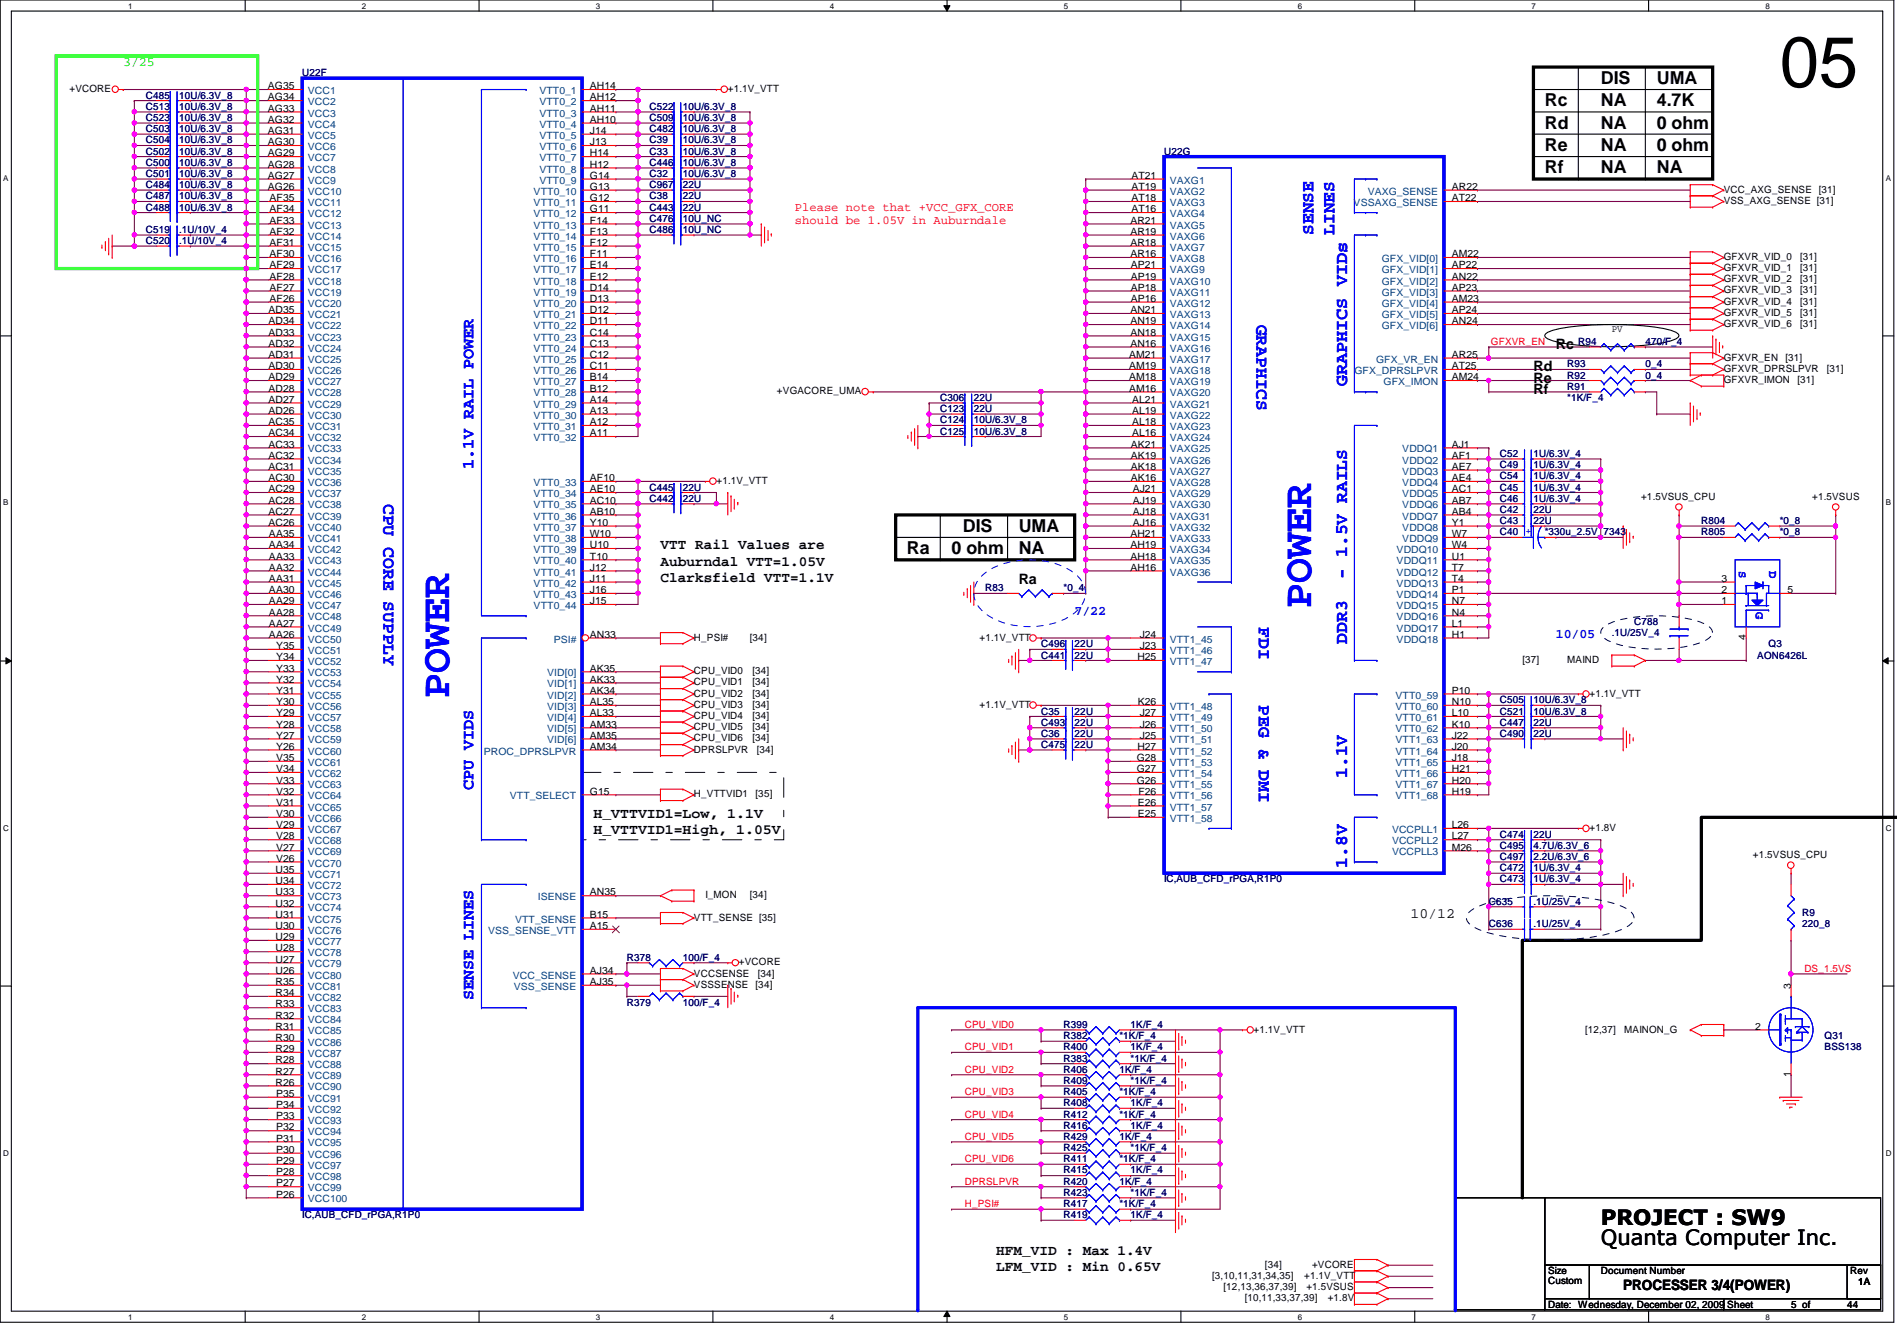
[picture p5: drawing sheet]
<svg xmlns="http://www.w3.org/2000/svg" width="297mm" height="210mm" viewBox="0 0 297 210" stroke-linecap="round" stroke-linejoin="round" font-family="sans-serif">
<defs><g id="words">
<text font-size="11.2" x="278.7" y="13.6">05</text>
<g font-size="6.5" fill="#00f">
<text x="205.3" y="95.2" transform="rotate(-90 205.3 95.2)">POWER</text>
<text x="70.4" y="109.2" transform="rotate(-90 70.4 109.2)">POWER</text>
</g>
<g font-size="3.3">
<text x="250.7" y="191.7">PROJECT : SW9</text>
<text x="250.7" y="194.9">Quanta Computer Inc.</text>
</g>
<g font-size="2.8">
<text x="241.9" y="16.6">Rc</text>
<text x="250.7" y="16.6">NA</text>
<text x="250.7" y="13.1">DIS</text>
<text x="259.4" y="16.6">4.7K</text>
<text x="259.4" y="13.1">UMA</text>
<text x="241.9" y="20.2">Rd</text>
<text x="241.9" y="23.6">Re</text>
<text x="250.7" y="20.2">NA</text>
<text x="250.7" y="23.6">NA</text>
<text x="259.4" y="20.2">0 ohm</text>
<text x="259.4" y="23.6">0 ohm</text>
<text x="241.9" y="27.1">Rf</text>
<text x="250.7" y="27.1">NA</text>
<text x="259.4" y="27.1">NA</text>
<text x="150.7" y="83.2">DIS</text>
<text x="159.5" y="83.2">UMA</text>
<text x="142" y="86.7">Ra</text>
<text x="149" y="86.7">0 ohm</text>
<text x="159.5" y="86.7">NA</text>
</g>
<g font-size="2.8" fill="#00f">
<text x="205.7" y="36.8" transform="rotate(-90 205.7 36.8)">SENSE</text>
<text x="209" y="36.8" transform="rotate(-90 209 36.8)">LINES</text>
<text x="196.8" y="50.8" transform="rotate(90 196.8 50.8)">GRAPHICS</text>
<text x="210.9" y="60.5" transform="rotate(-90 210.9 60.5)">GRAPHICS VIDs</text>
<text x="60" y="78.9" transform="rotate(90 60 78.9)">CPU CORE SUPPLY</text>
<text x="210.9" y="90.6" transform="rotate(-90 210.9 90.6)">- 1.5V RAILS</text>
<text x="197.1" y="98.1" transform="rotate(90 197.1 98.1)">FDI</text>
<text x="210.9" y="100.8" transform="rotate(-90 210.9 100.8)">DDR3</text>
<text x="197.1" y="110.4" transform="rotate(90 197.1 110.4)">PEG &amp; DMI</text>
<text x="210.9" y="121.8" transform="rotate(-90 210.9 121.8)">1.1V</text>
<text x="210.9" y="135.8" transform="rotate(-90 210.9 135.8)">1.8V</text>
</g>
<g font-size="2.6" fill="#00f">
<text x="74.1" y="73.4" transform="rotate(-90 74.1 73.4)">1.1V RAIL POWER</text>
<text x="74.1" y="123.7" transform="rotate(-90 74.1 123.7)">CPU VIDS</text>
<text x="74.1" y="156.5" transform="rotate(-90 74.1 156.5)">SENSE LINES</text>
</g>
<g font-size="2.2">
<text x="240.1" y="58.1">Rd</text>
<text x="240.1" y="59.9">Re</text>
<text x="243.6" y="54.7">Rc</text>
<text x="240.1" y="61.6">Rf</text>
<text x="103.4" y="86">VTT Rail Values are</text>
<text x="103.4" y="88.5">Auburndal VTT=1.05V</text>
<text x="103.4" y="91.1">Clarksfield VTT=1.1V</text>
<text x="159.5" y="91.4">Ra</text>
<text x="92.9" y="128">H_VTTVID1=Low, 1.1V</text>
<text x="92.9" y="130.6">H_VTTVID1=High, 1.05V</text>
<text x="220.8" y="143.8">10/12</text>
<text x="156" y="196.4">HFM_VID : Max 1.4V</text>
<text x="156" y="198.9">LFM_VID : Min 0.65V</text>
<text x="254.2" y="201.8">PROCESSER 3/4(POWER)</text>
</g>
<text font-size="2.1" fill="#0f0" x="19.3" y="10.4">3/25</text>
<g font-size="2.1" fill="#00f">
<text x="168.3" y="96.3">7/22</text>
<text x="243.6" y="99.8">10/05</text>
</g>
<g font-size="1.9" fill="#f00">
<text x="124.5" y="33">Please note that +VCC_GFX_CORE</text>
<text x="124.5" y="35">should be 1.05V in Auburndale</text>
</g>
<g font-size="1.9" fill="#00f">
<text x="272.3" y="89.4" transform="rotate(90 272.3 89.4)">S</text>
<text x="277" y="89.4" transform="rotate(90 277 89.4)">D</text>
<text x="275" y="95.8" transform="rotate(90 275 95.8)">G</text>
</g>
<g font-size="1.6" fill="#000080">
<text x="47.3" y="11.9">U22F</text>
<text x="22.8" y="15.5">C485</text>
<text x="22.8" y="17.2">C513</text>
<text x="28.1" y="15.5">10U/6.3V_8</text>
<text x="28.1" y="17.2">10U/6.3V_8</text>
<text x="101.7" y="17.2">C522</text>
<text x="106.9" y="17.2">10U/6.3V_8</text>
<text x="22.8" y="19">C523</text>
<text x="22.8" y="20.7">C503</text>
<text x="22.8" y="22.4">C504</text>
<text x="28.1" y="19">10U/6.3V_8</text>
<text x="28.1" y="20.7">10U/6.3V_8</text>
<text x="28.1" y="22.4">10U/6.3V_8</text>
<text x="101.7" y="20.7">C482</text>
<text x="101.7" y="19">C509</text>
<text x="101.7" y="22.4">C39</text>
<text x="106.9" y="20.7">10U/6.3V_8</text>
<text x="106.9" y="19">10U/6.3V_8</text>
<text x="106.9" y="22.4">10U/6.3V_8</text>
<text x="22.8" y="24.2">C502</text>
<text x="22.8" y="26">C500</text>
<text x="22.8" y="29.5">C484</text>
<text x="22.8" y="27.7">C501</text>
<text x="28.1" y="24.2">10U/6.3V_8</text>
<text x="28.1" y="26">10U/6.3V_8</text>
<text x="28.1" y="29.5">10U/6.3V_8</text>
<text x="28.1" y="27.7">10U/6.3V_8</text>
<text x="101.7" y="24.2">C33</text>
<text x="101.7" y="26">C446</text>
<text x="101.7" y="29.5">C967</text>
<text x="101.7" y="27.7">C32</text>
<text x="106.9" y="24.2">10U/6.3V_8</text>
<text x="106.9" y="26">10U/6.3V_8</text>
<text x="106.9" y="29.5">22U</text>
<text x="106.9" y="27.7">10U/6.3V_8</text>
<text x="182.3" y="24.2">U22G</text>
<text x="22.8" y="33">C488</text>
<text x="22.8" y="31.2">C487</text>
<text x="28.1" y="33">10U/6.3V_8</text>
<text x="28.1" y="31.2">10U/6.3V_8</text>
<text x="101.7" y="34.7">C476</text>
<text x="101.7" y="33">C443</text>
<text x="101.7" y="31.2">C38</text>
<text x="106.9" y="34.7">10U_NC</text>
<text x="106.9" y="33">22U</text>
<text x="106.9" y="31.2">22U</text>
<text x="22.8" y="36.5">C519</text>
<text x="22.8" y="38.2">C520</text>
<text x="28.1" y="36.5">.1U/10V_4</text>
<text x="28.1" y="38.2">.1U/10V_4</text>
<text x="101.7" y="36.5">C486</text>
<text x="106.9" y="36.5">10U_NC</text>
<text x="245.4" y="57.5">R93</text>
<text x="245.4" y="59.3">R92</text>
<text x="247.1" y="54">R94</text>
<text x="257.6" y="57.5">0_4</text>
<text x="257.6" y="59.3">0_4</text>
<text x="257.6" y="54">470/F_4</text>
<text x="147.2" y="62.8">C306</text>
<text x="147.2" y="64.5">C123</text>
<text x="152.5" y="62.8">22U</text>
<text x="152.5" y="64.5">22U</text>
<text x="245.4" y="61">R91</text>
<text x="245.4" y="62.8">*1K/F_4</text>
<text x="147.2" y="68">C125</text>
<text x="147.2" y="66.3">C124</text>
<text x="152.5" y="68">10U/6.3V_8</text>
<text x="152.5" y="66.3">10U/6.3V_8</text>
<text x="234.9" y="71.5">C52</text>
<text x="240.1" y="71.5">1U/6.3V_4</text>
<text x="101.7" y="76.8">C445</text>
<text x="106.9" y="76.8">22U</text>
<text x="234.9" y="73.3">C49</text>
<text x="234.9" y="76.8">C45</text>
<text x="234.9" y="75">C54</text>
<text x="240.1" y="73.3">1U/6.3V_4</text>
<text x="240.1" y="76.8">1U/6.3V_4</text>
<text x="240.1" y="75">1U/6.3V_4</text>
<text x="101.7" y="78.5">C442</text>
<text x="106.9" y="78.5">22U</text>
<text x="234.9" y="83.8">C40</text>
<text x="234.9" y="78.5">C46</text>
<text x="234.9" y="82">C43</text>
<text x="234.9" y="80.3">C42</text>
<text x="240.1" y="78.5">1U/6.3V_4</text>
<text x="240.1" y="82">22U</text>
<text x="240.1" y="80.3">22U</text>
<text x="241.9" y="83.8">*330u_2.5V_7343</text>
<text x="266.4" y="82">R804</text>
<text x="266.4" y="83.8">R805</text>
<text x="278.7" y="82">*0_8</text>
<text x="278.7" y="83.8">*0_8</text>
<text x="154.3" y="92.5">R83</text>
<text x="166.5" y="92.5">*0_4</text>
<text x="163" y="101.3">C496</text>
<text x="168.3" y="101.3">22U</text>
<text x="252.4" y="99.6">.1U/25V_4</text>
<text x="255.9" y="97.8">C788</text>
<text x="276.9" y="101.3">Q3</text>
<text x="163" y="103.1">C441</text>
<text x="168.3" y="103.1">22U</text>
<text x="275.2" y="103.1">AON6426L</text>
<text x="163" y="113.6">C493</text>
<text x="163" y="111.8">C35</text>
<text x="168.3" y="113.6">22U</text>
<text x="168.3" y="111.8">22U</text>
<text x="234.9" y="111.8">C521</text>
<text x="234.9" y="113.6">C447</text>
<text x="234.9" y="110.1">C505</text>
<text x="240.1" y="111.8">10U/6.3V_8</text>
<text x="240.1" y="113.6">22U</text>
<text x="240.1" y="110.1">10U/6.3V_8</text>
<text x="163" y="117.1">C475</text>
<text x="163" y="115.4">C36</text>
<text x="168.3" y="117.1">22U</text>
<text x="168.3" y="115.4">22U</text>
<text x="234.9" y="115.4">C490</text>
<text x="240.1" y="115.4">22U</text>
<text x="234.9" y="131.1">C474</text>
<text x="240.1" y="131.1">22U</text>
<text x="234.9" y="134.6">C497</text>
<text x="234.9" y="132.9">C495</text>
<text x="234.9" y="136.4">C472</text>
<text x="240.1" y="134.6">2.2U/6.3V_6</text>
<text x="240.1" y="132.9">4.7U/6.3V_6</text>
<text x="240.1" y="136.4">1U/6.3V_4</text>
<text x="182.3" y="138.1">IC,AUB_CFD_rPGA,R1P0</text>
<text x="233.1" y="141.6">C635</text>
<text x="234.9" y="138.1">C473</text>
<text x="240.1" y="141.6">.1U/25V_4</text>
<text x="240.1" y="138.1">1U/6.3V_4</text>
<text x="282.2" y="143.4">R9</text>
<text x="233.1" y="145.1">C636</text>
<text x="240.1" y="145.1">.1U/25V_4</text>
<text x="282.2" y="145.1">220_8</text>
<text x="98.2" y="150.4">R378</text>
<text x="106.9" y="150.4">100/F_4</text>
<text x="98.2" y="157.4">R379</text>
<text x="106.9" y="157.4">100/F_4</text>
<text x="166.5" y="160.9">R399</text>
<text x="177" y="160.9">1K/F_4</text>
<text x="166.5" y="164.4">R400</text>
<text x="166.5" y="162.6">R382</text>
<text x="166.5" y="166.2">R383</text>
<text x="166.5" y="167.9">R406</text>
<text x="175.3" y="162.6">*1K/F_4</text>
<text x="175.3" y="167.9">1K/F_4</text>
<text x="177" y="164.4">1K/F_4</text>
<text x="177" y="166.2">*1K/F_4</text>
<text x="285.7" y="162.6">Q31</text>
<text x="285.7" y="164.4">BSS138</text>
<text x="166.5" y="173.2">R408</text>
<text x="166.5" y="171.4">R405</text>
<text x="166.5" y="169.7">R409</text>
<text x="175.3" y="171.4">*1K/F_4</text>
<text x="177" y="173.2">1K/F_4</text>
<text x="177" y="169.7">*1K/F_4</text>
<text x="166.5" y="176.7">R416</text>
<text x="166.5" y="174.9">R412</text>
<text x="166.5" y="178.4">R429</text>
<text x="175.3" y="174.9">*1K/F_4</text>
<text x="175.3" y="178.4">1K/F_4</text>
<text x="177" y="176.7">1K/F_4</text>
<text x="166.5" y="181.9">R411</text>
<text x="166.5" y="180.2">R425</text>
<text x="166.5" y="185.5">R420</text>
<text x="166.5" y="183.7">R415</text>
<text x="175.3" y="181.9">*1K/F_4</text>
<text x="175.3" y="185.5">1K/F_4</text>
<text x="177" y="180.2">*1K/F_4</text>
<text x="177" y="183.7">1K/F_4</text>
<text x="47.3" y="190.7">IC,AUB_CFD_rPGA,R1P0</text>
<text x="166.5" y="190.7">R419</text>
<text x="166.5" y="188.9">R417</text>
<text x="166.5" y="187.2">R423</text>
<text x="175.3" y="188.9">*1K/F_4</text>
<text x="177" y="190.7">1K/F_4</text>
<text x="177" y="187.2">*1K/F_4</text>
</g>
<g font-size="1.6">
<text x="10.9" y="14.4">+VCORE</text>
<text x="41.9" y="14">AG35</text>
<text x="41.9" y="15.7">AG34</text>
<text x="41.9" y="17.5">AG33</text>
<text x="92.4" y="14">AH14</text>
<text x="92.4" y="15.7">AH12</text>
<text x="92.4" y="17.5">AH11</text>
<text x="114" y="14.4">+1.1V_VTT</text>
<text x="41.9" y="19.2">AG32</text>
<text x="41.9" y="21">AG31</text>
<text x="41.9" y="22.7">AG30</text>
<text x="92.4" y="19.2">AH10</text>
<text x="92.4" y="21">J14</text>
<text x="92.4" y="22.7">J13</text>
<text x="41.9" y="24.5">AG29</text>
<text x="41.9" y="26.2">AG28</text>
<text x="41.9" y="28">AG27</text>
<text x="41.9" y="29.7">AG26</text>
<text x="92.4" y="24.5">H14</text>
<text x="92.4" y="26.2">H12</text>
<text x="92.4" y="28">G14</text>
<text x="92.4" y="29.7">G13</text>
<text x="177.2" y="28">AT21</text>
<text x="177.2" y="29.7">AT19</text>
<text x="227.3" y="29.7">AR22</text>
<text x="42.2" y="31.5">AF35</text>
<text x="42.2" y="33.2">AF34</text>
<text x="42.2" y="35">AF33</text>
<text x="92.4" y="31.5">G12</text>
<text x="92.4" y="33.2">G11</text>
<text x="92.4" y="35">F14</text>
<text x="177" y="35">AR21</text>
<text x="177.2" y="31.5">AT18</text>
<text x="177.2" y="33.2">AT16</text>
<text x="227.3" y="31.5">AT22</text>
<text x="269.9" y="31.9">VSS_AXG_SENSE [31]</text>
<text x="269.9" y="30.2">VCC_AXG_SENSE [31]</text>
<text x="42.2" y="36.7">AF32</text>
<text x="42.2" y="38.5">AF31</text>
<text x="42.2" y="40.3">AF30</text>
<text x="42.2" y="42">AF29</text>
<text x="92.4" y="36.7">F13</text>
<text x="92.4" y="38.5">F12</text>
<text x="92.4" y="40.3">F11</text>
<text x="92.4" y="42">E14</text>
<text x="177" y="36.7">AR19</text>
<text x="177" y="38.5">AR18</text>
<text x="177" y="40.3">AR16</text>
<text x="177.1" y="42">AP21</text>
<text x="227.3" y="40.3">AM22</text>
<text x="227.3" y="42">AP22</text>
<text x="269.9" y="40.7">GFXVR_VID_0</text>
<text x="281.9" y="40.7">[31]</text>
<text x="42.2" y="43.8">AF28</text>
<text x="42.2" y="45.5">AF27</text>
<text x="42.2" y="47.2">AF26</text>
<text x="92.4" y="43.8">E12</text>
<text x="92.4" y="45.5">D14</text>
<text x="92.4" y="47.2">D13</text>
<text x="177.1" y="43.8">AP19</text>
<text x="177.1" y="45.5">AP18</text>
<text x="177.1" y="47.2">AP16</text>
<text x="227.3" y="43.8">AN22</text>
<text x="227.3" y="45.5">AP23</text>
<text x="227.3" y="47.2">AM23</text>
<text x="269.9" y="47.7">GFXVR_VID_4</text>
<text x="269.9" y="45.9">GFXVR_VID_3</text>
<text x="269.9" y="44.2">GFXVR_VID_2</text>
<text x="269.9" y="42.4">GFXVR_VID_1</text>
<text x="281.9" y="47.7">[31]</text>
<text x="281.9" y="45.9">[31]</text>
<text x="281.9" y="44.2">[31]</text>
<text x="281.9" y="42.4">[31]</text>
<text x="42" y="49">AD35</text>
<text x="42" y="50.8">AD34</text>
<text x="42" y="52.5">AD33</text>
<text x="92.4" y="49">D12</text>
<text x="92.4" y="50.8">D11</text>
<text x="92.4" y="52.5">C14</text>
<text x="177" y="49">AN21</text>
<text x="177" y="50.8">AN19</text>
<text x="177" y="52.5">AN18</text>
<text x="227.3" y="49">AP24</text>
<text x="227.3" y="50.8">AN24</text>
<text x="252.4" y="52">PV</text>
<text x="269.9" y="51.2">GFXVR_VID_6</text>
<text x="269.9" y="49.4">GFXVR_VID_5</text>
<text x="281.9" y="51.2">[31]</text>
<text x="281.9" y="49.4">[31]</text>
<text x="42" y="54.3">AD32</text>
<text x="42" y="56">AD31</text>
<text x="42" y="57.8">AD30</text>
<text x="42" y="59.5">AD29</text>
<text x="92.4" y="54.3">C13</text>
<text x="92.4" y="56">C12</text>
<text x="92.4" y="57.8">C11</text>
<text x="92.4" y="59.5">B14</text>
<text x="176.8" y="56">AM21</text>
<text x="176.8" y="57.8">AM19</text>
<text x="176.8" y="59.5">AM18</text>
<text x="177" y="54.3">AN16</text>
<text x="227.3" y="56">AR25</text>
<text x="227.3" y="57.8">AT25</text>
<text x="227.3" y="59.5">AM24</text>
<text x="269.9" y="56.5">GFXVR_EN</text>
<text x="269.9" y="58.2">GFXVR_DPRSLPVR</text>
<text x="269.9" y="59.9">GFXVR_IMON</text>
<text x="279.6" y="56.5">[31]</text>
<text x="281.5" y="59.9">[31]</text>
<text x="286" y="58.2">[31]</text>
<text x="42" y="61.3">AD28</text>
<text x="42" y="63">AD27</text>
<text x="42" y="64.8">AD26</text>
<text x="92.4" y="61.3">B12</text>
<text x="92.4" y="63">A14</text>
<text x="92.4" y="64.8">A13</text>
<text x="121.7" y="61.7">+VGACORE_UMA</text>
<text x="176.8" y="61.3">AM16</text>
<text x="177.3" y="63">AL21</text>
<text x="177.3" y="64.8">AL19</text>
<text x="42" y="66.5">AC35</text>
<text x="42" y="68.3">AC34</text>
<text x="42" y="70.1">AC33</text>
<text x="42" y="71.8">AC32</text>
<text x="92.4" y="66.5">A12</text>
<text x="92.4" y="68.3">A11</text>
<text x="177.1" y="70.1">AK21</text>
<text x="177.1" y="71.8">AK19</text>
<text x="177.3" y="66.5">AL18</text>
<text x="177.3" y="68.3">AL16</text>
<text x="227.3" y="70.1">AJ1</text>
<text x="227.3" y="71.8">AF1</text>
<text x="42" y="73.5">AC31</text>
<text x="42" y="75.3">AC30</text>
<text x="42" y="77">AC29</text>
<text x="92.4" y="75.3">AF10</text>
<text x="92.4" y="77">AE10</text>
<text x="112.2" y="75.7">+1.1V_VTT</text>
<text x="177.1" y="73.5">AK18</text>
<text x="177.1" y="75.3">AK16</text>
<text x="177.4" y="77">AJ21</text>
<text x="227.3" y="73.5">AE7</text>
<text x="227.3" y="75.3">AE4</text>
<text x="227.3" y="77">AC1</text>
<text x="42" y="78.8">AC28</text>
<text x="42" y="80.6">AC27</text>
<text x="42" y="82.3">AC26</text>
<text x="92.4" y="78.8">AC10</text>
<text x="92.4" y="80.6">AB10</text>
<text x="92.4" y="82.3">Y10</text>
<text x="177.4" y="78.8">AJ19</text>
<text x="177.4" y="80.6">AJ18</text>
<text x="177.4" y="82.3">AJ16</text>
<text x="227.3" y="78.8">AB7</text>
<text x="227.3" y="80.6">AB4</text>
<text x="227.3" y="82.3">Y1</text>
<text x="257" y="78.2">+1.5VSUS_CPU</text>
<text x="283.8" y="78.2">+1.5VSUS</text>
<text x="42.1" y="84.1">AA35</text>
<text x="42.1" y="85.8">AA34</text>
<text x="42.1" y="87.6">AA33</text>
<text x="42.1" y="89.3">AA32</text>
<text x="92.4" y="84.1">W10</text>
<text x="92.4" y="85.8">U10</text>
<text x="92.4" y="87.6">T10</text>
<text x="92.4" y="89.3">J12</text>
<text x="177" y="84.1">AH21</text>
<text x="177" y="85.8">AH19</text>
<text x="177" y="87.6">AH18</text>
<text x="177" y="89.3">AH16</text>
<text x="227.3" y="84.1">W7</text>
<text x="227.3" y="85.8">W4</text>
<text x="227.3" y="87.6">U1</text>
<text x="227.3" y="89.3">T7</text>
<text x="42.1" y="91.1">AA31</text>
<text x="42.1" y="92.8">AA30</text>
<text x="42.1" y="94.6">AA29</text>
<text x="92.4" y="91.1">J11</text>
<text x="92.4" y="92.8">J16</text>
<text x="92.4" y="94.6">J15</text>
<text x="227.3" y="91.1">T4</text>
<text x="227.3" y="92.8">P1</text>
<text x="227.3" y="94.6">N7</text>
<text x="269.6" y="92.8">2</text>
<text x="269.6" y="94.6">1</text>
<text x="269.6" y="91.1">3</text>
<text x="279.9" y="92.8">5</text>
<text x="42.1" y="96.4">AA28</text>
<text x="42.1" y="98.1">AA27</text>
<text x="42.1" y="99.8">AA26</text>
<text x="43.2" y="101.6">Y35</text>
<text x="92.4" y="99.8">AN33</text>
<text x="108.7" y="100.3">H_PSI#</text>
<text x="117.4" y="100.3">[34]</text>
<text x="153.4" y="100.3">+1.1V_VTT</text>
<text x="178.5" y="99.8">J24</text>
<text x="178.5" y="101.6">J23</text>
<text x="227.3" y="96.4">N4</text>
<text x="227.3" y="98.1">L1</text>
<text x="227.3" y="99.8">H1</text>
<text x="273.4" y="100.2" transform="rotate(-90 273.4 100.2)">4</text>
<text x="43.2" y="103.3">Y34</text>
<text x="43.2" y="105.1">Y33</text>
<text x="43.2" y="106.8">Y32</text>
<text x="92.4" y="105.1">AK35</text>
<text x="92.4" y="106.8">AK33</text>
<text x="108.7" y="105.5">CPU_VID0</text>
<text x="108.7" y="107.3">CPU_VID1</text>
<text x="117.8" y="105.5">[34]</text>
<text x="117.8" y="107.3">[34]</text>
<text x="178.1" y="103.3">H25</text>
<text x="238.4" y="103.8">[37]</text>
<text x="245.4" y="103.8">MAIND</text>
<text x="43.2" y="108.6">Y31</text>
<text x="43.2" y="110.4">Y30</text>
<text x="43.2" y="112.1">Y29</text>
<text x="43.2" y="113.9">Y28</text>
<text x="92.4" y="108.6">AK34</text>
<text x="92.4" y="110.4">AL35</text>
<text x="92.4" y="112.1">AL33</text>
<text x="92.4" y="113.9">AM33</text>
<text x="108.7" y="109.1">CPU_VID2</text>
<text x="108.7" y="110.8">CPU_VID3</text>
<text x="108.7" y="112.5">CPU_VID4</text>
<text x="117.8" y="109.1">[34]</text>
<text x="117.8" y="110.8">[34]</text>
<text x="117.8" y="112.5">[34]</text>
<text x="153.4" y="110.8">+1.1V_VTT</text>
<text x="178.2" y="110.4">K26</text>
<text x="178.5" y="112.1">J27</text>
<text x="178.5" y="113.9">J26</text>
<text x="227.3" y="108.6">P10</text>
<text x="227.3" y="110.4">N10</text>
<text x="227.3" y="112.1">L10</text>
<text x="227.3" y="113.9">K10</text>
<text x="248.9" y="109.1">+1.1V_VTT</text>
<text x="43.2" y="115.6">Y27</text>
<text x="43.2" y="117.3">Y26</text>
<text x="43.2" y="119.1">V35</text>
<text x="92.4" y="115.6">AM35</text>
<text x="92.4" y="117.3">AM34</text>
<text x="108.7" y="117.8">DPRSLPVR</text>
<text x="108.7" y="114.3">CPU_VID5</text>
<text x="108.7" y="116">CPU_VID6</text>
<text x="117.8" y="114.3">[34]</text>
<text x="117.8" y="116">[34]</text>
<text x="118.5" y="117.8">[34]</text>
<text x="178" y="119.1">G28</text>
<text x="178.1" y="117.3">H27</text>
<text x="178.5" y="115.6">J25</text>
<text x="227.3" y="115.6">J22</text>
<text x="227.3" y="117.3">J20</text>
<text x="227.3" y="119.1">J18</text>
<text x="43.2" y="120.9">V34</text>
<text x="43.2" y="122.6">V33</text>
<text x="43.2" y="124.4">V32</text>
<text x="92.4" y="124.4">G15</text>
<text x="108.7" y="124.8">H_VTTVID1</text>
<text x="118.3" y="124.8">[35]</text>
<text x="178" y="120.9">G27</text>
<text x="178" y="122.6">G26</text>
<text x="178.3" y="124.4">F26</text>
<text x="227.3" y="120.9">H21</text>
<text x="227.3" y="122.6">H20</text>
<text x="227.3" y="124.4">H19</text>
<text x="43.2" y="126.1">V31</text>
<text x="43.2" y="127.9">V30</text>
<text x="43.2" y="129.6">V29</text>
<text x="43.2" y="131.4">V28</text>
<text x="178.2" y="126.1">E26</text>
<text x="178.2" y="127.9">E25</text>
<text x="227.3" y="129.6">L26</text>
<text x="227.3" y="131.4">L27</text>
<text x="248.9" y="130">+1.8V</text>
<text x="43.1" y="136.7">U35</text>
<text x="43.2" y="133.1">V27</text>
<text x="43.2" y="134.9">V26</text>
<text x="227.3" y="133.1">M26</text>
<text x="274.5" y="134.3">+1.5VSUS_CPU</text>
<text x="43.1" y="138.4">U34</text>
<text x="43.1" y="140.2">U33</text>
<text x="43.1" y="141.9">U32</text>
<text x="43.1" y="143.6">U31</text>
<text x="92.4" y="140.2">AN35</text>
<text x="92.4" y="143.6">B15</text>
<text x="110.4" y="140.6">I_MON</text>
<text x="117.4" y="140.6">[34]</text>
<text x="43.1" y="145.4">U30</text>
<text x="43.1" y="147.2">U29</text>
<text x="43.1" y="148.9">U28</text>
<text x="92.4" y="145.4">A15</text>
<text x="108.7" y="144.1">VTT_SENSE [35]</text>
<text x="43.1" y="150.7">U27</text>
<text x="43.1" y="152.4">U26</text>
<text x="43.1" y="154.2">R35</text>
<text x="43.1" y="155.9">R34</text>
<text x="92.4" y="152.4">AJ34</text>
<text x="92.4" y="154.2">AJ35</text>
<text x="108.7" y="152.9">VCCSENSE</text>
<text x="108.7" y="154.6">VSSSENSE</text>
<text x="115.7" y="151.1">+VCORE</text>
<text x="118.3" y="154.6">[34]</text>
<text x="118.7" y="152.9">[34]</text>
<text x="280.4" y="154.7" transform="rotate(-90 280.4 154.7)">3</text>
<text x="43.1" y="157.7">R33</text>
<text x="43.1" y="159.4">R32</text>
<text x="43.1" y="161.2">R31</text>
<text x="196.3" y="161.6">+1.1V_VTT</text>
<text x="248.2" y="161.6">[12,37]</text>
<text x="254.3" y="161.6">MAINON_G</text>
<text x="274.8" y="161.2">2</text>
<text x="43.1" y="162.9">R30</text>
<text x="43.1" y="164.7">R29</text>
<text x="43.1" y="166.5">R28</text>
<text x="43.1" y="168.2">R27</text>
<text x="43.1" y="169.9">R26</text>
<text x="43.2" y="171.7">P35</text>
<text x="43.2" y="173.4">P34</text>
<text x="280.4" y="168.6" transform="rotate(-90 280.4 168.6)">1</text>
<text x="43.2" y="175.2">P33</text>
<text x="43.2" y="177">P32</text>
<text x="43.2" y="178.7">P31</text>
<text x="43.2" y="180.5">P30</text>
<text x="43.2" y="182.2">P29</text>
<text x="43.2" y="184">P28</text>
<text x="43.2" y="185.7">P27</text>
<text x="43.2" y="187.5">P26</text>
<text x="189.8" y="200.2">[3,10,11,31,34,35]</text>
<text x="191.6" y="201.9">[12,13,36,37,39]</text>
<text x="194.9" y="203.7">[10,11,33,37,39]</text>
<text x="198.1" y="198.4">[34]</text>
<text x="204.2" y="200.2">+1.1V_VTT</text>
<text x="204.6" y="201.9">+1.5VSUS</text>
<text x="205.4" y="198.4">+VCORE</text>
<text x="207.9" y="203.7">+1.8V</text>
<text x="242.4" y="199.5">Size</text>
<text x="242.4" y="201">Custom</text>
<text x="250.7" y="199.5">Document Number</text>
<text x="289.7" y="199.5">Rev</text>
<text x="291" y="201.2">1A</text>
<text x="242.4" y="204.7">Date: Wednesday, December 02, 2009 Sheet</text>
<text x="280.5" y="204.7">5 of</text>
<text x="289.2" y="204.7">44</text>
</g>
<g font-size="1.6" fill="#004080">
<text x="48.2" y="14.7">VCC1</text>
<text x="48.2" y="16.5">VCC2</text>
<text x="84.5" y="14.7">VTT0_1</text>
<text x="84.5" y="16.5">VTT0_2</text>
<text x="48.2" y="18.2">VCC3</text>
<text x="48.2" y="20">VCC4</text>
<text x="48.2" y="21.7">VCC5</text>
<text x="48.2" y="23.5">VCC6</text>
<text x="84.5" y="18.2">VTT0_3</text>
<text x="84.5" y="20">VTT0_4</text>
<text x="84.5" y="21.7">VTT0_5</text>
<text x="84.5" y="23.5">VTT0_6</text>
<text x="48.2" y="25.2">VCC7</text>
<text x="48.2" y="27">VCC8</text>
<text x="48.2" y="28.7">VCC9</text>
<text x="84.5" y="25.2">VTT0_7</text>
<text x="84.5" y="27">VTT0_8</text>
<text x="84.5" y="28.7">VTT0_9</text>
<text x="183.2" y="28.7">VAXG1</text>
<text x="48.2" y="30.5">VCC10</text>
<text x="48.2" y="32.3">VCC11</text>
<text x="48.2" y="34">VCC12</text>
<text x="48.2" y="35.8">VCC13</text>
<text x="83.6" y="30.5">VTT0_10</text>
<text x="83.6" y="32.3">VTT0_11</text>
<text x="83.6" y="34">VTT0_12</text>
<text x="83.6" y="35.8">VTT0_13</text>
<text x="183.2" y="30.5">VAXG2</text>
<text x="183.2" y="32.3">VAXG3</text>
<text x="183.2" y="34">VAXG4</text>
<text x="183.2" y="35.8">VAXG5</text>
<text x="212" y="32.3">VSSAXG_SENSE</text>
<text x="214.2" y="30.5">VAXG_SENSE</text>
<text x="48.2" y="37.5">VCC14</text>
<text x="48.2" y="39.2">VCC15</text>
<text x="48.2" y="41">VCC16</text>
<text x="83.6" y="37.5">VTT0_14</text>
<text x="83.6" y="39.2">VTT0_15</text>
<text x="83.6" y="41">VTT0_16</text>
<text x="183.2" y="37.5">VAXG6</text>
<text x="183.2" y="39.2">VAXG7</text>
<text x="183.2" y="41">VAXG8</text>
<text x="216.4" y="41">GFX_VID[0]</text>
<text x="48.2" y="42.8">VCC17</text>
<text x="48.2" y="44.5">VCC18</text>
<text x="48.2" y="46.3">VCC19</text>
<text x="83.6" y="42.8">VTT0_17</text>
<text x="83.6" y="44.5">VTT0_18</text>
<text x="83.6" y="46.3">VTT0_19</text>
<text x="183.2" y="42.8">VAXG9</text>
<text x="183.2" y="44.5">VAXG10</text>
<text x="183.2" y="46.3">VAXG11</text>
<text x="216.4" y="42.8">GFX_VID[1]</text>
<text x="216.4" y="44.5">GFX_VID[2]</text>
<text x="216.4" y="46.3">GFX_VID[3]</text>
<text x="48.2" y="48">VCC20</text>
<text x="48.2" y="49.8">VCC21</text>
<text x="48.2" y="51.5">VCC22</text>
<text x="48.2" y="53.3">VCC23</text>
<text x="83.6" y="48">VTT0_20</text>
<text x="83.6" y="49.8">VTT0_21</text>
<text x="83.6" y="51.5">VTT0_22</text>
<text x="83.6" y="53.3">VTT0_23</text>
<text x="183.2" y="48">VAXG12</text>
<text x="183.2" y="49.8">VAXG13</text>
<text x="183.2" y="51.5">VAXG14</text>
<text x="183.2" y="53.3">VAXG15</text>
<text x="216.4" y="48">GFX_VID[4]</text>
<text x="216.4" y="49.8">GFX_VID[5]</text>
<text x="216.4" y="51.5">GFX_VID[6]</text>
<text x="48.2" y="55">VCC24</text>
<text x="48.2" y="56.8">VCC25</text>
<text x="48.2" y="58.5">VCC26</text>
<text x="83.6" y="55">VTT0_24</text>
<text x="83.6" y="56.8">VTT0_25</text>
<text x="83.6" y="58.5">VTT0_26</text>
<text x="183.2" y="55">VAXG16</text>
<text x="183.2" y="56.8">VAXG17</text>
<text x="183.2" y="58.5">VAXG18</text>
<text x="212.1" y="58.5">GFX_DPRSLPVR</text>
<text x="215.5" y="56.8">GFX_VR_EN</text>
<text x="48.2" y="60.3">VCC27</text>
<text x="48.2" y="62.1">VCC28</text>
<text x="48.2" y="63.8">VCC29</text>
<text x="48.2" y="65.5">VCC30</text>
<text x="83.6" y="60.3">VTT0_27</text>
<text x="83.6" y="62.1">VTT0_28</text>
<text x="83.6" y="63.8">VTT0_29</text>
<text x="83.6" y="65.5">VTT0_30</text>
<text x="183.2" y="60.3">VAXG19</text>
<text x="183.2" y="62.1">VAXG20</text>
<text x="183.2" y="63.8">VAXG21</text>
<text x="183.2" y="65.5">VAXG22</text>
<text x="216.7" y="60.3">GFX_IMON</text>
<text x="48.2" y="67.3">VCC31</text>
<text x="48.2" y="69">VCC32</text>
<text x="48.2" y="70.8">VCC33</text>
<text x="83.6" y="67.3">VTT0_31</text>
<text x="83.6" y="69">VTT0_32</text>
<text x="183.2" y="67.3">VAXG23</text>
<text x="183.2" y="69">VAXG24</text>
<text x="183.2" y="70.8">VAXG25</text>
<text x="219.6" y="70.8">VDDQ1</text>
<text x="48.2" y="72.6">VCC34</text>
<text x="48.2" y="74.3">VCC35</text>
<text x="48.2" y="76.1">VCC36</text>
<text x="48.2" y="77.8">VCC37</text>
<text x="83.6" y="76.1">VTT0_33</text>
<text x="83.6" y="77.8">VTT0_34</text>
<text x="183.2" y="72.6">VAXG26</text>
<text x="183.2" y="74.3">VAXG27</text>
<text x="183.2" y="76.1">VAXG28</text>
<text x="183.2" y="77.8">VAXG29</text>
<text x="219.6" y="72.6">VDDQ2</text>
<text x="219.6" y="74.3">VDDQ3</text>
<text x="219.6" y="76.1">VDDQ4</text>
<text x="219.6" y="77.8">VDDQ5</text>
<text x="48.2" y="79.6">VCC38</text>
<text x="48.2" y="81.3">VCC39</text>
<text x="48.2" y="83.1">VCC40</text>
<text x="83.6" y="79.6">VTT0_35</text>
<text x="83.6" y="81.3">VTT0_36</text>
<text x="83.6" y="83.1">VTT0_37</text>
<text x="183.2" y="79.6">VAXG30</text>
<text x="183.2" y="81.3">VAXG31</text>
<text x="183.2" y="83.1">VAXG32</text>
<text x="219.6" y="79.6">VDDQ6</text>
<text x="219.6" y="81.3">VDDQ7</text>
<text x="219.6" y="83.1">VDDQ8</text>
<text x="48.2" y="84.8">VCC41</text>
<text x="48.2" y="86.6">VCC42</text>
<text x="48.2" y="88.3">VCC43</text>
<text x="83.6" y="84.8">VTT0_38</text>
<text x="83.6" y="86.6">VTT0_39</text>
<text x="83.6" y="88.3">VTT0_40</text>
<text x="183.2" y="84.8">VAXG33</text>
<text x="183.2" y="86.6">VAXG34</text>
<text x="183.2" y="88.3">VAXG35</text>
<text x="218.7" y="86.6">VDDQ10</text>
<text x="218.7" y="88.3">VDDQ11</text>
<text x="219.6" y="84.8">VDDQ9</text>
<text x="48.2" y="90.1">VCC44</text>
<text x="48.2" y="91.8">VCC45</text>
<text x="48.2" y="93.6">VCC46</text>
<text x="48.2" y="95.3">VCC47</text>
<text x="83.6" y="90.1">VTT0_41</text>
<text x="83.6" y="91.8">VTT0_42</text>
<text x="83.6" y="93.6">VTT0_43</text>
<text x="83.6" y="95.3">VTT0_44</text>
<text x="183.2" y="90.1">VAXG36</text>
<text x="218.7" y="90.1">VDDQ12</text>
<text x="218.7" y="91.8">VDDQ13</text>
<text x="218.7" y="93.6">VDDQ14</text>
<text x="218.7" y="95.3">VDDQ15</text>
<text x="48.2" y="97.1">VCC48</text>
<text x="48.2" y="98.8">VCC49</text>
<text x="48.2" y="100.6">VCC50</text>
<text x="86.7" y="100.6">PSI#</text>
<text x="183.2" y="100.6">VTT1_45</text>
<text x="218.7" y="97.1">VDDQ16</text>
<text x="218.7" y="98.8">VDDQ17</text>
<text x="218.7" y="100.6">VDDQ18</text>
<text x="48.2" y="102.4">VCC51</text>
<text x="48.2" y="104.1">VCC52</text>
<text x="48.2" y="105.9">VCC53</text>
<text x="48.2" y="107.6">VCC54</text>
<text x="85.7" y="105.9">VID[0]</text>
<text x="85.7" y="107.6">VID[1]</text>
<text x="183.2" y="102.4">VTT1_46</text>
<text x="183.2" y="104.1">VTT1_47</text>
<text x="48.2" y="109.3">VCC55</text>
<text x="48.2" y="111.1">VCC56</text>
<text x="48.2" y="112.9">VCC57</text>
<text x="85.7" y="109.3">VID[2]</text>
<text x="85.7" y="111.1">VID[3]</text>
<text x="85.7" y="112.9">VID[4]</text>
<text x="183.2" y="111.1">VTT1_48</text>
<text x="183.2" y="112.9">VTT1_49</text>
<text x="218.5" y="109.3">VTT0_59</text>
<text x="218.5" y="111.1">VTT0_60</text>
<text x="218.5" y="112.9">VTT0_61</text>
<text x="48.2" y="114.6">VCC58</text>
<text x="48.2" y="116.4">VCC59</text>
<text x="48.2" y="118.1">VCC60</text>
<text x="48.2" y="119.9">VCC61</text>
<text x="75.8" y="118.1">PROC_DPRSLPVR</text>
<text x="85.7" y="114.6">VID[5]</text>
<text x="85.7" y="116.4">VID[6]</text>
<text x="183.2" y="114.6">VTT1_50</text>
<text x="183.2" y="116.4">VTT1_51</text>
<text x="183.2" y="118.1">VTT1_52</text>
<text x="183.2" y="119.9">VTT1_53</text>
<text x="218.5" y="114.6">VTT0_62</text>
<text x="218.5" y="116.4">VTT1_63</text>
<text x="218.5" y="118.1">VTT1_64</text>
<text x="218.5" y="119.9">VTT1_65</text>
<text x="48.2" y="121.6">VCC62</text>
<text x="48.2" y="123.4">VCC63</text>
<text x="48.2" y="125.1">VCC64</text>
<text x="79.8" y="125.1">VTT_SELECT</text>
<text x="183.2" y="121.6">VTT1_54</text>
<text x="183.2" y="123.4">VTT1_55</text>
<text x="183.2" y="125.1">VTT1_56</text>
<text x="218.5" y="121.6">VTT1_66</text>
<text x="218.5" y="123.4">VTT1_67</text>
<text x="218.5" y="125.1">VTT1_68</text>
<text x="48.2" y="126.9">VCC65</text>
<text x="48.2" y="128.7">VCC66</text>
<text x="48.2" y="130.4">VCC67</text>
<text x="183.2" y="126.9">VTT1_57</text>
<text x="183.2" y="128.7">VTT1_58</text>
<text x="218" y="130.4">VCCPLL1</text>
<text x="48.2" y="132.2">VCC68</text>
<text x="48.2" y="133.9">VCC69</text>
<text x="48.2" y="135.6">VCC70</text>
<text x="48.2" y="137.4">VCC71</text>
<text x="218" y="132.2">VCCPLL2</text>
<text x="218" y="133.9">VCCPLL3</text>
<text x="48.2" y="139.1">VCC72</text>
<text x="48.2" y="140.9">VCC73</text>
<text x="48.2" y="142.7">VCC74</text>
<text x="84.2" y="140.9">ISENSE</text>
<text x="48.2" y="144.4">VCC75</text>
<text x="48.2" y="146.2">VCC76</text>
<text x="48.2" y="147.9">VCC77</text>
<text x="48.2" y="149.7">VCC78</text>
<text x="76.5" y="146.2">VSS_SENSE_VTT</text>
<text x="80.6" y="144.4">VTT_SENSE</text>
<text x="48.2" y="151.4">VCC79</text>
<text x="48.2" y="153.2">VCC80</text>
<text x="48.2" y="154.9">VCC81</text>
<text x="80.3" y="153.2">VCC_SENSE</text>
<text x="80.5" y="154.9">VSS_SENSE</text>
<text x="48.2" y="156.7">VCC82</text>
<text x="48.2" y="158.5">VCC83</text>
<text x="48.2" y="160.2">VCC84</text>
<text x="48.2" y="161.9">VCC85</text>
<text x="48.2" y="163.7">VCC86</text>
<text x="48.2" y="165.4">VCC87</text>
<text x="48.2" y="167.2">VCC88</text>
<text x="48.2" y="169">VCC89</text>
<text x="48.2" y="170.7">VCC90</text>
<text x="48.2" y="172.5">VCC91</text>
<text x="48.2" y="174.2">VCC92</text>
<text x="48.2" y="176">VCC93</text>
<text x="48.2" y="177.7">VCC94</text>
<text x="48.2" y="179.5">VCC95</text>
<text x="48.2" y="181.2">VCC96</text>
<text x="48.2" y="183">VCC97</text>
<text x="48.2" y="184.7">VCC98</text>
<text x="48.2" y="186.5">VCC99</text>
<text x="48.2" y="188.2">VCC100</text>
</g>
<g font-size="1.6" fill="#f00">
<text x="233.5" y="54">GFXVR_EN</text>
<text x="282.5" y="152.1">DS_1.5VS</text>
<text x="151.1" y="160.9">CPU_VID0</text>
<text x="151.1" y="164.4">CPU_VID1</text>
<text x="151.1" y="167.9">CPU_VID2</text>
<text x="151.1" y="171.4">CPU_VID3</text>
<text x="151.1" y="178.4">CPU_VID5</text>
<text x="151.1" y="174.9">CPU_VID4</text>
<text x="151.1" y="181.9">CPU_VID6</text>
<text x="151.1" y="185.4">DPRSLPVR</text>
<text x="151.1" y="188.9">H_PSI#</text>
</g>
<text font-size="1.6" fill="#00f" x="239.7" y="83.6" transform="rotate(-90 239.7 83.6)">+</text>
<g font-size="1.3">
<text x="20.1" y="1.4">1</text>
<text x="56.7" y="1.4">2</text>
<text x="93.3" y="1.4">3</text>
<text x="129.9" y="1.4">4</text>
<text x="166.6" y="1.4">5</text>
<text x="203.2" y="1.4">6</text>
<text x="239.8" y="1.4">7</text>
<text x="276.4" y="1.4">8</text>
<text x=".5" y="28.3">A</text>
<text x="295.3" y="28.3">A</text>
<text x=".5" y="79.1">B</text>
<text x="295.3" y="79.1">B</text>
<text x=".5" y="130">C</text>
<text x="295.3" y="130">C</text>
<text x=".5" y="180.9">D</text>
<text x="295.3" y="180.9">D</text>
<text x="20.1" y="206.6">1</text>
<text x="56.7" y="206.6">2</text>
<text x="93.3" y="206.6">3</text>
<text x="129.9" y="206.6">4</text>
<text x="166.6" y="206.6">5</text>
<text x="203.2" y="206.6">6</text>
<text x="239.8" y="206.6">7</text>
<text x="276.4" y="206.6">8</text>
</g>
</g></defs>
<path d="M0 0h296.5v207h-296.5zM1.8 1.7h293v203.5h-293z" fill="none" stroke="#000" stroke-width=".17"/>
<g fill="#fff">
<path d="M20.1 .2h.6v1.4h-.6z"/>
<path d="M20.1 205.4h.6v1.4h-.6z"/>
</g>
<path d="M38.4 0v1.7M38.4 205.2v1.8" fill="none" stroke="#000" stroke-width=".17"/>
<g fill="#fff">
<path d="M56.7 .2h.7v1.4h-.7z"/>
<path d="M56.7 205.4h.7v1.4h-.7z"/>
</g>
<path d="M75 0v1.7M75 205.2v1.8" fill="none" stroke="#000" stroke-width=".17"/>
<g fill="#fff">
<path d="M93.3 .2h.7v1.4h-.7z"/>
<path d="M93.3 205.4h.7v1.4h-.7z"/>
</g>
<path d="M111.6 0v1.7M111.6 205.2v1.8" fill="none" stroke="#000" stroke-width=".17"/>
<g fill="#fff">
<path d="M129.9 .2h.7v1.4h-.7z"/>
<path d="M129.9 205.4h.7v1.4h-.7z"/>
</g>
<path d="M148.3 0v1.7M148.3 205.2v1.8" fill="none" stroke="#000" stroke-width=".17"/>
<path d="M147.8 .9h1l-.5 .8zM148.3 205.2l.5 .9h-1z" fill="#000"/>
<path d="M147.8 .9h1l-.5 .8zM148.3 205.2l.5 .9h-1z" fill="none" stroke="#000" stroke-width=".16"/>
<g fill="#fff">
<path d="M166.6 .2h.7v1.4h-.7z"/>
<path d="M166.6 205.4h.7v1.4h-.7z"/>
</g>
<path d="M184.9 0v1.7M184.9 205.2v1.8" fill="none" stroke="#000" stroke-width=".17"/>
<g fill="#fff">
<path d="M203.2 .2h.7v1.4h-.7z"/>
<path d="M203.2 205.4h.7v1.4h-.7z"/>
</g>
<path d="M221.5 0v1.7M221.5 205.2v1.8" fill="none" stroke="#000" stroke-width=".17"/>
<g fill="#fff">
<path d="M239.8 .2h.7v1.4h-.7z"/>
<path d="M239.8 205.4h.7v1.4h-.7z"/>
</g>
<path d="M258.1 0v1.7M258.1 205.2v1.8" fill="none" stroke="#000" stroke-width=".17"/>
<g fill="#fff">
<path d="M276.4 .2h.7v1.4h-.7z"/>
<path d="M276.4 205.4h.7v1.4h-.7z"/>
<path d="M.5 27.1h.8v1.4h-.8z"/>
<path d="M295.3 27.1h.8v1.4h-.8z"/>
<path d="M.5 78h.8v1.4h-.8z"/>
<path d="M295.3 78h.8v1.4h-.8z"/>
</g>
<path d="M0 52.6h1.8M294.8 52.6h1.7" fill="none" stroke="#000" stroke-width=".17"/>
<g fill="#fff">
<path d="M.5 128.9h.9v1.4h-.9z"/>
<path d="M295.3 128.9h.9v1.4h-.9z"/>
</g>
<path d="M0 103.5h1.8M294.8 103.5h1.7" fill="none" stroke="#000" stroke-width=".17"/>
<path d="M.9 103l.9 .5-.9 .4zM294.8 103.5l.9-.5v.9z" fill="#000"/>
<path d="M.9 103l.9 .5-.9 .4zM294.8 103.5l.9-.5v.9z" fill="none" stroke="#000" stroke-width=".16"/>
<g fill="#fff">
<path d="M.5 179.7h.9v1.4h-.9z"/>
<path d="M295.3 179.7h.9v1.4h-.9z"/>
</g>
<path d="M0 154.3h1.8M294.8 154.3h1.7" fill="none" stroke="#000" stroke-width=".17"/>
<g fill="none" stroke="#800040" stroke-width=".17">
<path d="M38.6 138.4h.1M38.6 136.7h.1M38.6 134.9h.1M38.6 138.4h3.5M38.6 136.7h3.5M38.6 134.9h3.5M38.6 149h.1M38.6 147.2h.1M38.6 143.7h.1M38.6 141.9h.1M38.6 140.2h.1M38.6 152.4h.1"/>
<path d="M38.6 149h3.5M38.6 147.2h3.5M38.6 143.7h3.5M38.6 141.9h3.5M38.6 140.2h3.5M38.6 152.4h3.5"/>
</g>
<circle cx="38.6" cy="152.4" r=".34" fill="#f0f"/>
<circle cx="38.6" cy="152.4" r=".34" fill="none" stroke="#f0f" stroke-width=".17"/>
<path d="M38.6 131.4h.1M38.6 131.4v1.8M38.6 150.7h.1M38.6 145.5h.1M38.6 152.4h.1M38.6 150.7h3.5M38.6 145.5v1.7M38.6 152.4v1.8M38.6 145.5h3.5" fill="none" stroke="#800040" stroke-width=".17"/>
<circle cx="38.6" cy="131.4" r=".34" fill="#f0f"/>
<circle cx="38.6" cy="131.4" r=".34" fill="none" stroke="#f0f" stroke-width=".17"/>
<path d="M38.6 147.2h.1M38.6 147.2v1.8" fill="none" stroke="#800040" stroke-width=".17"/>
<circle cx="38.6" cy="147.2" r=".33" fill="#f0f"/>
<circle cx="38.6" cy="147.2" r=".33" fill="none" stroke="#f0f" stroke-width=".17"/>
<path d="M38.6 140.2h.1M38.6 140.2v1.7" fill="none" stroke="#800040" stroke-width=".17"/>
<circle cx="38.6" cy="141.9" r=".33" fill="#f0f"/>
<circle cx="38.6" cy="141.9" r=".33" fill="none" stroke="#f0f" stroke-width=".17"/>
<path d="M38.6 143.7h.1M38.6 143.7v1.8" fill="none" stroke="#800040" stroke-width=".17"/>
<circle cx="38.6" cy="145.4" r=".33" fill="#f0f"/>
<circle cx="38.6" cy="145.4" r=".33" fill="none" stroke="#f0f" stroke-width=".17"/>
<circle cx="38.6" cy="143.7" r=".34" fill="#f0f"/>
<circle cx="38.6" cy="143.7" r=".34" fill="none" stroke="#f0f" stroke-width=".17"/>
<path d="M38.6 129.7h.1M38.6 129.7v1.7" fill="none" stroke="#800040" stroke-width=".17"/>
<circle cx="38.6" cy="129.6" r=".33" fill="#f0f"/>
<circle cx="38.6" cy="129.6" r=".33" fill="none" stroke="#f0f" stroke-width=".17"/>
<path d="M38.6 134.9h.1M38.6 134.9v1.8" fill="none" stroke="#800040" stroke-width=".17"/>
<circle cx="38.6" cy="134.9" r=".34" fill="#f0f"/>
<circle cx="38.6" cy="134.9" r=".34" fill="none" stroke="#f0f" stroke-width=".17"/>
<path d="M38.6 138.4h.1M38.6 138.4v1.8" fill="none" stroke="#800040" stroke-width=".17"/>
<circle cx="38.6" cy="140.2" r=".34" fill="#f0f"/>
<circle cx="38.6" cy="140.2" r=".34" fill="none" stroke="#f0f" stroke-width=".17"/>
<circle cx="38.6" cy="138.4" r=".33" fill="#f0f"/>
<circle cx="38.6" cy="138.4" r=".33" fill="none" stroke="#f0f" stroke-width=".17"/>
<path d="M38.6 149h.1M38.6 149v1.7" fill="none" stroke="#800040" stroke-width=".17"/>
<circle cx="38.6" cy="148.9" r=".34" fill="#f0f"/>
<circle cx="38.6" cy="148.9" r=".34" fill="none" stroke="#f0f" stroke-width=".17"/>
<path d="M38.6 133.2h.1M38.6 133.2v1.7M38.6 141.9h.1M38.6 141.9v1.8" fill="none" stroke="#800040" stroke-width=".17"/>
<circle cx="38.6" cy="133.2" r=".33" fill="#f0f"/>
<circle cx="38.6" cy="133.2" r=".33" fill="none" stroke="#f0f" stroke-width=".17"/>
<path d="M38.6 136.7h.1M38.6 136.7v1.7" fill="none" stroke="#800040" stroke-width=".17"/>
<circle cx="38.6" cy="136.7" r=".33" fill="#f0f"/>
<circle cx="38.6" cy="136.7" r=".33" fill="none" stroke="#f0f" stroke-width=".17"/>
<g fill="none" stroke="#800040" stroke-width=".17">
<path d="M38.6 164.7h.1M38.6 166.5h.1M38.6 168.2h.1M38.6 170h.1M38.6 171.7h.1M38.6 173.5h.1M38.6 175.3h.1M38.6 177h.1M38.6 164.7h3.5M38.6 166.5h3.5M38.6 168.2h3.5M38.6 170h3.5"/>
<path d="M38.6 171.7h3.5M38.6 173.5h3.5M38.6 175.3h3.5M38.6 177h3.5M38.6 173.5v1.8M38.6 180.5h.1M38.6 182.2h.1M38.6 180.5h3.5M38.6 182.2h3.5"/>
</g>
<circle cx="38.6" cy="175.2" r=".34" fill="#f0f"/>
<circle cx="38.6" cy="175.2" r=".34" fill="none" stroke="#f0f" stroke-width=".17"/>
<path d="M38.6 180.5h.1M38.6 180.5v1.7" fill="none" stroke="#800040" stroke-width=".17"/>
<circle cx="38.6" cy="180.5" r=".33" fill="#f0f"/>
<circle cx="38.6" cy="180.5" r=".33" fill="none" stroke="#f0f" stroke-width=".17"/>
<path d="M38.6 164.7h.1M38.6 164.7v1.8" fill="none" stroke="#800040" stroke-width=".17"/>
<circle cx="38.6" cy="164.7" r=".33" fill="#f0f"/>
<circle cx="38.6" cy="164.7" r=".33" fill="none" stroke="#f0f" stroke-width=".17"/>
<path d="M38.6 178.7h.1M38.6 178.7h3.5M38.6 184h.1M38.6 184v1.8" fill="none" stroke="#800040" stroke-width=".17"/>
<circle cx="38.6" cy="184" r=".34" fill="#f0f"/>
<circle cx="38.6" cy="184" r=".34" fill="none" stroke="#f0f" stroke-width=".17"/>
<path d="M38.6 178.7h.1M38.6 170h.1M38.6 170v1.7M38.6 178.7v1.8M38.6 184h.1M38.6 185.8h.1M38.6 184h3.5M38.6 185.8h3.5" fill="none" stroke="#800040" stroke-width=".17"/>
<circle cx="38.6" cy="170" r=".34" fill="#f0f"/>
<circle cx="38.6" cy="170" r=".34" fill="none" stroke="#f0f" stroke-width=".17"/>
<path d="M38.6 166.5h.1M38.6 166.5v1.7" fill="none" stroke="#800040" stroke-width=".17"/>
<circle cx="38.6" cy="166.4" r=".34" fill="#f0f"/>
<circle cx="38.6" cy="166.4" r=".34" fill="none" stroke="#f0f" stroke-width=".17"/>
<path d="M38.6 175.3h.1M38.6 175.3v1.7M38.6 182.2h.1M38.6 182.2v1.8" fill="none" stroke="#800040" stroke-width=".17"/>
<circle cx="38.6" cy="182.2" r=".33" fill="#f0f"/>
<circle cx="38.6" cy="182.2" r=".33" fill="none" stroke="#f0f" stroke-width=".17"/>
<path d="M38.6 171.7h.1M38.6 171.7v1.8" fill="none" stroke="#800040" stroke-width=".17"/>
<circle cx="38.6" cy="173.5" r=".33" fill="#f0f"/>
<circle cx="38.6" cy="173.5" r=".33" fill="none" stroke="#f0f" stroke-width=".17"/>
<circle cx="38.6" cy="171.7" r=".33" fill="#f0f"/>
<circle cx="38.6" cy="171.7" r=".33" fill="none" stroke="#f0f" stroke-width=".17"/>
<path d="M38.6 168.2h.1M38.6 168.2v1.8" fill="none" stroke="#800040" stroke-width=".17"/>
<circle cx="38.6" cy="168.2" r=".33" fill="#f0f"/>
<circle cx="38.6" cy="168.2" r=".33" fill="none" stroke="#f0f" stroke-width=".17"/>
<path d="M38.6 163h.1M38.6 163v1.7" fill="none" stroke="#800040" stroke-width=".17"/>
<circle cx="38.6" cy="163" r=".33" fill="#f0f"/>
<circle cx="38.6" cy="163" r=".33" fill="none" stroke="#f0f" stroke-width=".17"/>
<path d="M38.6 177h.1M38.6 177v1.7" fill="none" stroke="#800040" stroke-width=".17"/>
<circle cx="38.6" cy="178.7" r=".34" fill="#f0f"/>
<circle cx="38.6" cy="178.7" r=".34" fill="none" stroke="#f0f" stroke-width=".17"/>
<circle cx="38.6" cy="177" r=".33" fill="#f0f"/>
<circle cx="38.6" cy="177" r=".33" fill="none" stroke="#f0f" stroke-width=".17"/>
<g fill="none" stroke="#800040" stroke-width=".17">
<path d="M38.6 159.5h.1M38.6 157.7h.1M38.6 154.2h.1M38.6 156h.1M38.6 159.5h3.5M38.6 157.7h3.5M38.6 154.2h3.5M38.6 156v1.7M38.6 163h.1M38.6 161.2h.1M38.6 163h3.5M38.6 161.2h3.5"/>
<path d="M38.6 161.2v1.8"/>
</g>
<circle cx="38.6" cy="161.2" r=".34" fill="#f0f"/>
<circle cx="38.6" cy="161.2" r=".34" fill="none" stroke="#f0f" stroke-width=".17"/>
<path d="M38.6 156h.1M38.6 157.7h.1M38.6 156h3.5M38.6 157.7v1.8" fill="none" stroke="#800040" stroke-width=".17"/>
<circle cx="38.6" cy="157.7" r=".34" fill="#f0f"/>
<circle cx="38.6" cy="157.7" r=".34" fill="none" stroke="#f0f" stroke-width=".17"/>
<path d="M38.6 154.2h.1M38.6 154.2v1.8" fill="none" stroke="#800040" stroke-width=".17"/>
<circle cx="38.6" cy="155.9" r=".33" fill="#f0f"/>
<circle cx="38.6" cy="155.9" r=".33" fill="none" stroke="#f0f" stroke-width=".17"/>
<circle cx="38.6" cy="154.2" r=".33" fill="#f0f"/>
<circle cx="38.6" cy="154.2" r=".33" fill="none" stroke="#f0f" stroke-width=".17"/>
<path d="M38.6 159.5h.1M38.6 159.5v1.7" fill="none" stroke="#800040" stroke-width=".17"/>
<circle cx="38.6" cy="159.4" r=".33" fill="#f0f"/>
<circle cx="38.6" cy="159.4" r=".33" fill="none" stroke="#f0f" stroke-width=".17"/>
<path d="M38.6 26.3h.1M38.6 28h.1M38.6 29.8h.1M38.6 31.5h.1M38.6 33.3h.1M38.6 26.3h3.5M38.6 28h3.5M38.6 29.8h3.5M38.6 31.5h3.5M38.6 33.3h3.5" fill="none" stroke="#800040" stroke-width=".17"/>
<circle cx="38.6" cy="33.2" r=".33" fill="#f0f"/>
<circle cx="38.6" cy="33.2" r=".33" fill="none" stroke="#f0f" stroke-width=".17"/>
<path d="M38.6 35.1h.1M38.6 36.8h.1M38.6 38.5h.1M38.6 35.1h3.5M38.6 36.8h3.5M38.6 38.5h3.5M38.6 40.3h.1M38.6 40.3h3.5" fill="none" stroke="#800040" stroke-width=".17"/>
<circle cx="38.6" cy="40.3" r=".33" fill="#f0f"/>
<circle cx="38.6" cy="40.3" r=".33" fill="none" stroke="#f0f" stroke-width=".17"/>
<path d="M38.6 42h.1M38.6 42h3.5" fill="none" stroke="#800040" stroke-width=".17"/>
<circle cx="38.6" cy="42" r=".33" fill="#f0f"/>
<circle cx="38.6" cy="42" r=".33" fill="none" stroke="#f0f" stroke-width=".17"/>
<path d="M38.6 43.8h.1M38.6 43.8h3.5" fill="none" stroke="#800040" stroke-width=".17"/>
<circle cx="38.6" cy="43.8" r=".34" fill="#f0f"/>
<circle cx="38.6" cy="43.8" r=".34" fill="none" stroke="#f0f" stroke-width=".17"/>
<g fill="none" stroke="#800040" stroke-width=".17">
<path d="M38.6 14h.1M38.6 14h3.5M38.6 45.6h.1M38.6 47.3h.1M38.6 49.1h.1M38.6 50.8h.1M38.6 52.6h.1M38.6 54.3h.1M38.6 56h.1M38.6 57.8h.1M38.6 59.6h.1M38.6 45.6h3.5"/>
<path d="M38.6 47.3h3.5M38.6 49.1h3.5M38.6 50.8h3.5M38.6 52.6h3.5M38.6 54.3h3.5M38.6 56h3.5M38.6 57.8h3.5M38.6 59.6h3.5M38.6 61.3h.1M38.6 61.3h3.5"/>
</g>
<circle cx="38.6" cy="14" r=".33" fill="#f0f"/>
<circle cx="38.6" cy="14" r=".33" fill="none" stroke="#f0f" stroke-width=".17"/>
<g fill="none" stroke="#800040" stroke-width=".17">
<path d="M38.6 15.7h.1M38.6 17.5h.1M38.6 19.3h.1M38.6 15.7h3.5M38.6 17.5h3.5M38.6 19.3h3.5M38.6 21h.1M38.6 22.8h.1M38.6 24.5h.1M38.6 21h3.5M38.6 22.8h3.5M38.6 24.5h3.5"/>
<path d="M38.6 75.4h.1M38.6 77.1h.1M38.6 78.9h.1M38.6 75.4h3.5M38.6 77.1h3.5M38.6 78.9h3.5M38.6 80.6h.1M38.6 82.3h.1M38.6 84.1h.1M38.6 85.9h.1M38.6 87.6h.1M38.6 89.4h.1"/>
<path d="M38.6 91.1h.1M38.6 92.9h.1M38.6 94.6h.1M38.6 80.6h3.5M38.6 82.3h3.5M38.6 84.1h3.5M38.6 85.9h3.5M38.6 87.6h3.5M38.6 89.4h3.5M38.6 91.1h3.5M38.6 92.9h3.5M38.6 94.6h3.5"/>
</g>
<circle cx="38.6" cy="94.6" r=".33" fill="#f0f"/>
<circle cx="38.6" cy="94.6" r=".33" fill="none" stroke="#f0f" stroke-width=".17"/>
<g fill="none" stroke="#800040" stroke-width=".17">
<path d="M38.6 63.1h.1M38.6 64.8h.1M38.6 66.6h.1M38.6 68.3h.1M38.6 70.1h.1M38.6 71.8h.1M38.6 73.6h.1M38.6 63.1h3.5M38.6 64.8h3.5M38.6 66.6h3.5M38.6 68.3h3.5M38.6 70.1h3.5"/>
<path d="M38.6 71.8h3.5M38.6 73.6h3.5M38.6 96.4h.1M38.6 98.1h.1M38.6 99.9h.1M38.6 96.4h3.5M38.6 98.1h3.5M38.6 99.9h3.5M38.6 103.4h.1M38.6 105.2h.1M38.6 106.9h.1M38.6 108.6h.1"/>
<path d="M38.6 110.4h.1M38.6 112.1h.1M38.6 113.9h.1M38.6 115.7h.1M38.6 117.4h.1M38.6 119.2h.1M38.6 103.4h3.5M38.6 105.2h3.5M38.6 106.9h3.5M38.6 108.6h3.5M38.6 110.4h3.5M38.6 112.1h3.5"/>
<path d="M38.6 113.9h3.5M38.6 115.7h3.5M38.6 117.4h3.5M38.6 119.2h3.5M38.6 124.4h.1M38.6 126.2h.1M38.6 127.9h.1M38.6 129.7h.1M38.6 120.9h.1M38.6 122.7h.1M38.6 124.4h3.5M38.6 126.2h3.5"/>
<path d="M38.6 127.9h3.5M38.6 129.7h3.5M38.6 120.9h3.5M38.6 122.7h3.5M38.6 127.9v1.8"/>
</g>
<circle cx="38.6" cy="127.9" r=".33" fill="#f0f"/>
<circle cx="38.6" cy="127.9" r=".33" fill="none" stroke="#f0f" stroke-width=".17"/>
<path d="M38.6 35.1h.1M38.6 35.1v1.7M38.6 94.6h.1M38.6 94.6v1.8M38.6 122.7h.1M38.6 122.7v1.7" fill="none" stroke="#800040" stroke-width=".17"/>
<circle cx="38.6" cy="35" r=".34" fill="#f0f"/>
<circle cx="38.6" cy="35" r=".34" fill="none" stroke="#f0f" stroke-width=".17"/>
<path d="M38.6 29.8h.1M38.6 29.8v1.7" fill="none" stroke="#800040" stroke-width=".17"/>
<circle cx="38.6" cy="29.8" r=".34" fill="#f0f"/>
<circle cx="38.6" cy="29.8" r=".34" fill="none" stroke="#f0f" stroke-width=".17"/>
<path d="M38.6 70.1h.1M38.6 70.1v1.7" fill="none" stroke="#800040" stroke-width=".17"/>
<circle cx="38.6" cy="70.1" r=".34" fill="#f0f"/>
<circle cx="38.6" cy="70.1" r=".34" fill="none" stroke="#f0f" stroke-width=".17"/>
<path d="M38.6 87.6h.1M38.6 87.6v1.8" fill="none" stroke="#800040" stroke-width=".17"/>
<circle cx="38.6" cy="87.6" r=".34" fill="#f0f"/>
<circle cx="38.6" cy="87.6" r=".34" fill="none" stroke="#f0f" stroke-width=".17"/>
<path d="M38.6 22.8h.1M38.6 22.8v1.7" fill="none" stroke="#800040" stroke-width=".17"/>
<circle cx="38.6" cy="22.7" r=".33" fill="#f0f"/>
<circle cx="38.6" cy="22.7" r=".33" fill="none" stroke="#f0f" stroke-width=".17"/>
<path d="M38.6 57.8h.1M38.6 57.8v1.8" fill="none" stroke="#800040" stroke-width=".17"/>
<circle cx="38.6" cy="57.8" r=".33" fill="#f0f"/>
<circle cx="38.6" cy="57.8" r=".33" fill="none" stroke="#f0f" stroke-width=".17"/>
<path d="M38.6 40.3h.1M38.6 40.3v1.7" fill="none" stroke="#800040" stroke-width=".17"/>
<circle cx="38.6" cy="42" r=".33" fill="#f0f"/>
<circle cx="38.6" cy="42" r=".33" fill="none" stroke="#f0f" stroke-width=".17"/>
<path d="M38.6 28h.1M38.6 28v1.8" fill="none" stroke="#800040" stroke-width=".17"/>
<circle cx="38.6" cy="28" r=".33" fill="#f0f"/>
<circle cx="38.6" cy="28" r=".33" fill="none" stroke="#f0f" stroke-width=".17"/>
<path d="M38.6 75.4h.1M38.6 75.4v1.7" fill="none" stroke="#800040" stroke-width=".17"/>
<circle cx="38.6" cy="75.3" r=".33" fill="#f0f"/>
<circle cx="38.6" cy="75.3" r=".33" fill="none" stroke="#f0f" stroke-width=".17"/>
<path d="M38.6 50.8h.1M38.6 50.8v1.8" fill="none" stroke="#800040" stroke-width=".17"/>
<circle cx="38.6" cy="50.8" r=".33" fill="#f0f"/>
<circle cx="38.6" cy="50.8" r=".33" fill="none" stroke="#f0f" stroke-width=".17"/>
<path d="M38.6 33.3h.1M38.6 33.3v1.8M38.6 42h.1M38.6 42v1.8" fill="none" stroke="#800040" stroke-width=".17"/>
<circle cx="38.6" cy="33.2" r=".33" fill="#f0f"/>
<circle cx="38.6" cy="33.2" r=".33" fill="none" stroke="#f0f" stroke-width=".17"/>
<path d="M38.6 24.5h.1M38.6 24.5v1.8" fill="none" stroke="#800040" stroke-width=".17"/>
<circle cx="38.6" cy="24.5" r=".33" fill="#f0f"/>
<circle cx="38.6" cy="24.5" r=".33" fill="none" stroke="#f0f" stroke-width=".17"/>
<path d="M38.6 63.1h.1M38.6 63.1v1.7" fill="none" stroke="#800040" stroke-width=".17"/>
<circle cx="38.6" cy="63.1" r=".33" fill="#f0f"/>
<circle cx="38.6" cy="63.1" r=".33" fill="none" stroke="#f0f" stroke-width=".17"/>
<path d="M38.6 108.6h.1M38.6 108.6v1.8" fill="none" stroke="#800040" stroke-width=".17"/>
<circle cx="38.6" cy="108.6" r=".34" fill="#f0f"/>
<circle cx="38.6" cy="108.6" r=".34" fill="none" stroke="#f0f" stroke-width=".17"/>
<path d="M38.6 47.3h.1M38.6 47.3v1.8" fill="none" stroke="#800040" stroke-width=".17"/>
<circle cx="38.6" cy="49" r=".33" fill="#f0f"/>
<circle cx="38.6" cy="49" r=".33" fill="none" stroke="#f0f" stroke-width=".17"/>
<circle cx="38.6" cy="47.3" r=".34" fill="#f0f"/>
<circle cx="38.6" cy="47.3" r=".34" fill="none" stroke="#f0f" stroke-width=".17"/>
<path d="M38.6 105.2h.1M38.6 105.2v1.7" fill="none" stroke="#800040" stroke-width=".17"/>
<circle cx="38.6" cy="105.1" r=".34" fill="#f0f"/>
<circle cx="38.6" cy="105.1" r=".34" fill="none" stroke="#f0f" stroke-width=".17"/>
<path d="M38.6 56h.1M38.6 56v1.8" fill="none" stroke="#800040" stroke-width=".17"/>
<circle cx="38.6" cy="56" r=".34" fill="#f0f"/>
<circle cx="38.6" cy="56" r=".34" fill="none" stroke="#f0f" stroke-width=".17"/>
<path d="M38.6 85.9h.1M38.6 85.9v1.7M38.6 101.6h.1M38.6 101.6v1.8" fill="none" stroke="#800040" stroke-width=".17"/>
<circle cx="38.6" cy="85.8" r=".33" fill="#f0f"/>
<circle cx="38.6" cy="85.8" r=".33" fill="none" stroke="#f0f" stroke-width=".17"/>
<path d="M38.6 68.3h.1M38.6 68.3v1.8" fill="none" stroke="#800040" stroke-width=".17"/>
<circle cx="38.6" cy="68.3" r=".33" fill="#f0f"/>
<circle cx="38.6" cy="68.3" r=".33" fill="none" stroke="#f0f" stroke-width=".17"/>
<path d="M38.6 96.4h.1M38.6 96.4v1.7" fill="none" stroke="#800040" stroke-width=".17"/>
<circle cx="38.6" cy="96.3" r=".34" fill="#f0f"/>
<circle cx="38.6" cy="96.3" r=".34" fill="none" stroke="#f0f" stroke-width=".17"/>
<path d="M38.6 54.3h.1M38.6 54.3v1.7" fill="none" stroke="#800040" stroke-width=".17"/>
<circle cx="38.6" cy="54.3" r=".33" fill="#f0f"/>
<circle cx="38.6" cy="54.3" r=".33" fill="none" stroke="#f0f" stroke-width=".17"/>
<path d="M38.6 124.4h.1M38.6 124.4v1.8" fill="none" stroke="#800040" stroke-width=".17"/>
<circle cx="38.6" cy="124.4" r=".33" fill="#f0f"/>
<circle cx="38.6" cy="124.4" r=".33" fill="none" stroke="#f0f" stroke-width=".17"/>
<path d="M38.6 103.4h.1M38.6 103.4v1.8" fill="none" stroke="#800040" stroke-width=".17"/>
<circle cx="38.6" cy="103.4" r=".33" fill="#f0f"/>
<circle cx="38.6" cy="103.4" r=".33" fill="none" stroke="#f0f" stroke-width=".17"/>
<path d="M38.6 15.7h.1M38.6 15.7v1.8" fill="none" stroke="#800040" stroke-width=".17"/>
<circle cx="38.6" cy="15.7" r=".33" fill="#f0f"/>
<circle cx="38.6" cy="15.7" r=".33" fill="none" stroke="#f0f" stroke-width=".17"/>
<path d="M38.6 52.6h.1M38.6 52.6v1.7" fill="none" stroke="#800040" stroke-width=".17"/>
<circle cx="38.6" cy="52.5" r=".34" fill="#f0f"/>
<circle cx="38.6" cy="52.5" r=".34" fill="none" stroke="#f0f" stroke-width=".17"/>
<path d="M38.6 26.3h.1M38.6 26.3v1.7" fill="none" stroke="#800040" stroke-width=".17"/>
<circle cx="38.6" cy="28" r=".33" fill="#f0f"/>
<circle cx="38.6" cy="28" r=".33" fill="none" stroke="#f0f" stroke-width=".17"/>
<circle cx="38.6" cy="26.2" r=".34" fill="#f0f"/>
<circle cx="38.6" cy="26.2" r=".34" fill="none" stroke="#f0f" stroke-width=".17"/>
<path d="M38.6 89.4h.1M38.6 89.4v1.7" fill="none" stroke="#800040" stroke-width=".17"/>
<circle cx="38.6" cy="89.3" r=".33" fill="#f0f"/>
<circle cx="38.6" cy="89.3" r=".33" fill="none" stroke="#f0f" stroke-width=".17"/>
<path d="M38.6 78.9h.1M38.6 78.9v1.7" fill="none" stroke="#800040" stroke-width=".17"/>
<circle cx="38.6" cy="78.8" r=".34" fill="#f0f"/>
<circle cx="38.6" cy="78.8" r=".34" fill="none" stroke="#f0f" stroke-width=".17"/>
<path d="M38.6 120.9h.1M38.6 120.9v1.8" fill="none" stroke="#800040" stroke-width=".17"/>
<circle cx="38.6" cy="122.6" r=".34" fill="#f0f"/>
<circle cx="38.6" cy="122.6" r=".34" fill="none" stroke="#f0f" stroke-width=".17"/>
<circle cx="38.6" cy="120.9" r=".33" fill="#f0f"/>
<circle cx="38.6" cy="120.9" r=".33" fill="none" stroke="#f0f" stroke-width=".17"/>
<path d="M38.6 98.1h.1M38.6 98.1v1.8" fill="none" stroke="#800040" stroke-width=".17"/>
<circle cx="38.6" cy="98.1" r=".33" fill="#f0f"/>
<circle cx="38.6" cy="98.1" r=".33" fill="none" stroke="#f0f" stroke-width=".17"/>
<path d="M38.6 84.1h.1M38.6 84.1v1.8" fill="none" stroke="#800040" stroke-width=".17"/>
<circle cx="38.6" cy="84.1" r=".33" fill="#f0f"/>
<circle cx="38.6" cy="84.1" r=".33" fill="none" stroke="#f0f" stroke-width=".17"/>
<path d="M38.6 117.4h.1M38.6 117.4v1.8" fill="none" stroke="#800040" stroke-width=".17"/>
<circle cx="38.6" cy="119.1" r=".33" fill="#f0f"/>
<circle cx="38.6" cy="119.1" r=".33" fill="none" stroke="#f0f" stroke-width=".17"/>
<path d="M38.6 59.6h.1M38.6 59.6v1.7" fill="none" stroke="#800040" stroke-width=".17"/>
<circle cx="38.6" cy="59.5" r=".33" fill="#f0f"/>
<circle cx="38.6" cy="59.5" r=".33" fill="none" stroke="#f0f" stroke-width=".17"/>
<path d="M38.6 71.8h.1M38.6 71.8v1.8" fill="none" stroke="#800040" stroke-width=".17"/>
<circle cx="38.6" cy="71.8" r=".33" fill="#f0f"/>
<circle cx="38.6" cy="71.8" r=".33" fill="none" stroke="#f0f" stroke-width=".17"/>
<path d="M38.6 64.8h.1M38.6 64.8v1.8" fill="none" stroke="#800040" stroke-width=".17"/>
<circle cx="38.6" cy="64.8" r=".34" fill="#f0f"/>
<circle cx="38.6" cy="64.8" r=".34" fill="none" stroke="#f0f" stroke-width=".17"/>
<path d="M38.6 61.3h.1M38.6 61.3v1.8" fill="none" stroke="#800040" stroke-width=".17"/>
<circle cx="38.6" cy="63.1" r=".33" fill="#f0f"/>
<circle cx="38.6" cy="63.1" r=".33" fill="none" stroke="#f0f" stroke-width=".17"/>
<circle cx="38.6" cy="61.3" r=".34" fill="#f0f"/>
<circle cx="38.6" cy="61.3" r=".34" fill="none" stroke="#f0f" stroke-width=".17"/>
<path d="M38.6 106.9h.1M38.6 106.9v1.7" fill="none" stroke="#800040" stroke-width=".17"/>
<circle cx="38.6" cy="106.9" r=".33" fill="#f0f"/>
<circle cx="38.6" cy="106.9" r=".33" fill="none" stroke="#f0f" stroke-width=".17"/>
<path d="M38.6 49.1h.1M38.6 49.1v1.7" fill="none" stroke="#800040" stroke-width=".17"/>
<circle cx="38.6" cy="50.8" r=".33" fill="#f0f"/>
<circle cx="38.6" cy="50.8" r=".33" fill="none" stroke="#f0f" stroke-width=".17"/>
<circle cx="38.6" cy="49" r=".33" fill="#f0f"/>
<circle cx="38.6" cy="49" r=".33" fill="none" stroke="#f0f" stroke-width=".17"/>
<path d="M38.6 91.1h.1M38.6 91.1v1.8" fill="none" stroke="#800040" stroke-width=".17"/>
<circle cx="38.6" cy="91.1" r=".34" fill="#f0f"/>
<circle cx="38.6" cy="91.1" r=".34" fill="none" stroke="#f0f" stroke-width=".17"/>
<path d="M38.6 82.3h.1M38.6 82.3v1.8" fill="none" stroke="#800040" stroke-width=".17"/>
<circle cx="38.6" cy="82.3" r=".34" fill="#f0f"/>
<circle cx="38.6" cy="82.3" r=".34" fill="none" stroke="#f0f" stroke-width=".17"/>
<path d="M38.6 17.5h.1M38.6 17.5v1.8" fill="none" stroke="#800040" stroke-width=".17"/>
<circle cx="38.6" cy="17.5" r=".34" fill="#f0f"/>
<circle cx="38.6" cy="17.5" r=".34" fill="none" stroke="#f0f" stroke-width=".17"/>
<path d="M38.6 45.6h.1M38.6 45.6v1.7" fill="none" stroke="#800040" stroke-width=".17"/>
<circle cx="38.6" cy="47.3" r=".34" fill="#f0f"/>
<circle cx="38.6" cy="47.3" r=".34" fill="none" stroke="#f0f" stroke-width=".17"/>
<circle cx="38.6" cy="45.5" r=".33" fill="#f0f"/>
<circle cx="38.6" cy="45.5" r=".33" fill="none" stroke="#f0f" stroke-width=".17"/>
<path d="M38.6 185.8h.1M38.6 185.8v1.7" fill="none" stroke="#800040" stroke-width=".17"/>
<circle cx="38.6" cy="185.7" r=".33" fill="#f0f"/>
<circle cx="38.6" cy="185.7" r=".33" fill="none" stroke="#f0f" stroke-width=".17"/>
<path d="M38.6 19.3h.1M38.6 19.3v1.7M38.6 187.5h.1M38.6 187.5h3.5" fill="none" stroke="#800040" stroke-width=".17"/>
<circle cx="38.6" cy="19.2" r=".33" fill="#f0f"/>
<circle cx="38.6" cy="19.2" r=".33" fill="none" stroke="#f0f" stroke-width=".17"/>
<path d="M38.6 43.8h.1M38.6 43.8v1.8" fill="none" stroke="#800040" stroke-width=".17"/>
<circle cx="38.6" cy="45.5" r=".33" fill="#f0f"/>
<circle cx="38.6" cy="45.5" r=".33" fill="none" stroke="#f0f" stroke-width=".17"/>
<circle cx="38.6" cy="43.8" r=".34" fill="#f0f"/>
<circle cx="38.6" cy="43.8" r=".34" fill="none" stroke="#f0f" stroke-width=".17"/>
<path d="M38.6 115.7h.1M38.6 115.7v1.7" fill="none" stroke="#800040" stroke-width=".17"/>
<circle cx="38.6" cy="117.4" r=".34" fill="#f0f"/>
<circle cx="38.6" cy="117.4" r=".34" fill="none" stroke="#f0f" stroke-width=".17"/>
<circle cx="38.6" cy="115.6" r=".33" fill="#f0f"/>
<circle cx="38.6" cy="115.6" r=".33" fill="none" stroke="#f0f" stroke-width=".17"/>
<path d="M38.6 112.1h.1M38.6 112.1v1.8" fill="none" stroke="#800040" stroke-width=".17"/>
<circle cx="38.6" cy="112.1" r=".33" fill="#f0f"/>
<circle cx="38.6" cy="112.1" r=".33" fill="none" stroke="#f0f" stroke-width=".17"/>
<path d="M38.6 80.6h.1M38.6 80.6v1.7" fill="none" stroke="#800040" stroke-width=".17"/>
<circle cx="38.6" cy="80.6" r=".33" fill="#f0f"/>
<circle cx="38.6" cy="80.6" r=".33" fill="none" stroke="#f0f" stroke-width=".17"/>
<path d="M38.6 21h.1M38.6 21v1.8" fill="none" stroke="#800040" stroke-width=".17"/>
<circle cx="38.6" cy="21" r=".34" fill="#f0f"/>
<circle cx="38.6" cy="21" r=".34" fill="none" stroke="#f0f" stroke-width=".17"/>
<path d="M38.6 73.6h.1M38.6 73.6v1.8" fill="none" stroke="#800040" stroke-width=".17"/>
<circle cx="38.6" cy="73.6" r=".34" fill="#f0f"/>
<circle cx="38.6" cy="73.6" r=".34" fill="none" stroke="#f0f" stroke-width=".17"/>
<path d="M38.6 113.9h.1M38.6 113.9v1.8" fill="none" stroke="#800040" stroke-width=".17"/>
<circle cx="38.6" cy="113.9" r=".34" fill="#f0f"/>
<circle cx="38.6" cy="113.9" r=".34" fill="none" stroke="#f0f" stroke-width=".17"/>
<path d="M38.6 110.4h.1M38.6 110.4v1.7" fill="none" stroke="#800040" stroke-width=".17"/>
<circle cx="38.6" cy="110.4" r=".33" fill="#f0f"/>
<circle cx="38.6" cy="110.4" r=".33" fill="none" stroke="#f0f" stroke-width=".17"/>
<path d="M38.6 92.9h.1M38.6 92.9v1.7" fill="none" stroke="#800040" stroke-width=".17"/>
<circle cx="38.6" cy="92.9" r=".33" fill="#f0f"/>
<circle cx="38.6" cy="92.9" r=".33" fill="none" stroke="#f0f" stroke-width=".17"/>
<path d="M38.6 36.8h.1M38.6 36.8v1.7" fill="none" stroke="#800040" stroke-width=".17"/>
<circle cx="38.6" cy="36.8" r=".33" fill="#f0f"/>
<circle cx="38.6" cy="36.8" r=".33" fill="none" stroke="#f0f" stroke-width=".17"/>
<path d="M38.6 119.2h.1M38.6 119.2v1.7M38.6 126.2h.1M38.6 126.2v1.7" fill="none" stroke="#800040" stroke-width=".17"/>
<circle cx="38.6" cy="126.1" r=".34" fill="#f0f"/>
<circle cx="38.6" cy="126.1" r=".34" fill="none" stroke="#f0f" stroke-width=".17"/>
<path d="M38.6 31.5h.1M38.6 31.5v1.8" fill="none" stroke="#800040" stroke-width=".17"/>
<circle cx="38.6" cy="31.5" r=".33" fill="#f0f"/>
<circle cx="38.6" cy="31.5" r=".33" fill="none" stroke="#f0f" stroke-width=".17"/>
<path d="M38.6 66.6h.1M38.6 66.6v1.7" fill="none" stroke="#800040" stroke-width=".17"/>
<circle cx="38.6" cy="66.6" r=".33" fill="#f0f"/>
<circle cx="38.6" cy="66.6" r=".33" fill="none" stroke="#f0f" stroke-width=".17"/>
<path d="M38.6 77.1h.1M38.6 77.1v1.8" fill="none" stroke="#800040" stroke-width=".17"/>
<circle cx="38.6" cy="77.1" r=".33" fill="#f0f"/>
<circle cx="38.6" cy="77.1" r=".33" fill="none" stroke="#f0f" stroke-width=".17"/>
<path d="M38.6 38.5h.1M38.6 38.5v1.8" fill="none" stroke="#800040" stroke-width=".17"/>
<circle cx="38.6" cy="38.5" r=".34" fill="#f0f"/>
<circle cx="38.6" cy="38.5" r=".34" fill="none" stroke="#f0f" stroke-width=".17"/>
<path d="M108.7 17.5h.1M108.7 17.5h8.7M108.7 28h.1M108.7 28h8.7M98.2 154.2h.1M98.2 154.2v1.8M108.7 156h.1M108.7 156h5.3" fill="none" stroke="#800040" stroke-width=".17"/>
<circle cx="98.1" cy="154.2" r=".32" fill="#f0f"/>
<circle cx="98.1" cy="154.2" r=".32" fill="none" stroke="#f0f" stroke-width=".17"/>
<path d="M98.2 150.7h.1M98.2 154.2h.1M98.2 150.7h1.7M98.2 154.2h5.2M98.2 150.7v1.7" fill="none" stroke="#800040" stroke-width=".17"/>
<circle cx="98.1" cy="152.4" r=".33" fill="#f0f"/>
<circle cx="98.1" cy="152.4" r=".33" fill="none" stroke="#f0f" stroke-width=".17"/>
<path d="M108.7 29.8h.1M108.7 29.8h8.7M96.4 140.2h.1M96.4 143.7h.1M96.4 140.2h7M96.4 143.7h7M98.2 152.4h.1M98.2 152.4h5.2M108.7 150.7h.1M108.7 150.7h5.3" fill="none" stroke="#800040" stroke-width=".17"/>
<circle cx="117.4" cy="29.8" r=".34" fill="#f0f"/>
<circle cx="117.4" cy="29.8" r=".34" fill="none" stroke="#f0f" stroke-width=".17"/>
<path d="M99.9 28h.1M99.9 31.5h.1M99.9 28h3.5M99.9 31.5h3.5" fill="none" stroke="#800040" stroke-width=".17"/>
<circle cx="99.9" cy="31.5" r=".33" fill="#f0f"/>
<circle cx="99.9" cy="31.5" r=".33" fill="none" stroke="#f0f" stroke-width=".17"/>
<path d="M108.7 36.8h.1M108.7 22.8h.1M108.7 36.8h8.7M108.7 22.8h8.7" fill="none" stroke="#800040" stroke-width=".17"/>
<circle cx="117.4" cy="22.7" r=".33" fill="#f0f"/>
<circle cx="117.4" cy="22.7" r=".33" fill="none" stroke="#f0f" stroke-width=".17"/>
<path d="M99.9 19.3h.1M99.9 19.3h3.5M108.7 35.1h.1M117.4 33.3h.1M117.4 33.3v1.8h-8.7" fill="none" stroke="#800040" stroke-width=".17"/>
<circle cx="117.4" cy="33.2" r=".33" fill="#f0f"/>
<circle cx="117.4" cy="33.2" r=".33" fill="none" stroke="#f0f" stroke-width=".17"/>
<path d="M108.7 24.5h.1M108.7 24.5h8.7" fill="none" stroke="#800040" stroke-width=".17"/>
<circle cx="117.4" cy="24.5" r=".33" fill="#f0f"/>
<circle cx="117.4" cy="24.5" r=".33" fill="none" stroke="#f0f" stroke-width=".17"/>
<g fill="none" stroke="#800040" stroke-width=".17">
<path d="M117.4 17.5h.1M117.4 17.5v1.8M99.9 35.1h.1M99.9 24.5h.1M99.9 35.1h3.5M99.9 24.5h3.5M117.4 24.5h.1M117.4 29.8h.1M117.4 24.5v1.8M117.4 29.8v1.7M99.9 77.1h.1M99.9 78.9h.1"/>
<path d="M99.9 77.1h3.5M99.9 78.9h3.5M96.4 94.6h.1M96.4 91.1h.1M96.4 94.6h3.5M96.4 91.1h3.5"/>
</g>
<circle cx="99.9" cy="91.1" r=".34" fill="#f0f"/>
<circle cx="99.9" cy="91.1" r=".34" fill="none" stroke="#f0f" stroke-width=".17"/>
<path d="M99.9 75.4h.1M99.9 75.4h10.5M96.4 92.9h.1M96.4 92.9h3.5" fill="none" stroke="#800040" stroke-width=".17"/>
<circle cx="99.9" cy="75.3" r=".33" fill="#f0f"/>
<circle cx="99.9" cy="75.3" r=".33" fill="none" stroke="#f0f" stroke-width=".17"/>
<g fill="none" stroke="#800040" stroke-width=".17">
<path d="M108.7 21h.1M108.7 21h8.7M96.4 77.1h.1M96.4 78.9h.1M96.4 77.1h3.5M96.4 78.9h3.5M96.4 80.6h.1M96.4 82.3h.1M96.4 85.9h.1M96.4 80.6h3.5M96.4 82.3h3.5M96.4 85.9h3.5"/>
<path d="M99.9 85.9h.1M99.9 85.9v1.7"/>
</g>
<circle cx="99.9" cy="85.8" r=".33" fill="#f0f"/>
<circle cx="99.9" cy="85.8" r=".33" fill="none" stroke="#f0f" stroke-width=".17"/>
<path d="M96.4 84.1h.1M96.4 89.4h.1M96.4 84.1h3.5M99.9 84.1h.1M99.9 80.6h.1M99.9 87.6h.1M99.9 80.6v1.7M99.9 84.1v1.8M99.9 87.6v1.8h-3.5" fill="none" stroke="#800040" stroke-width=".17"/>
<circle cx="99.9" cy="87.6" r=".34" fill="#f0f"/>
<circle cx="99.9" cy="87.6" r=".34" fill="none" stroke="#f0f" stroke-width=".17"/>
<path d="M99.9 77.1h.1M99.9 77.1v1.8" fill="none" stroke="#800040" stroke-width=".17"/>
<circle cx="99.9" cy="78.8" r=".34" fill="#f0f"/>
<circle cx="99.9" cy="78.8" r=".34" fill="none" stroke="#f0f" stroke-width=".17"/>
<circle cx="99.9" cy="77.1" r=".33" fill="#f0f"/>
<circle cx="99.9" cy="77.1" r=".33" fill="none" stroke="#f0f" stroke-width=".17"/>
<path d="M99.9 78.9h.1M99.9 78.9v1.7M96.4 87.6h.1M96.4 87.6h3.5" fill="none" stroke="#800040" stroke-width=".17"/>
<circle cx="99.9" cy="80.6" r=".33" fill="#f0f"/>
<circle cx="99.9" cy="80.6" r=".33" fill="none" stroke="#f0f" stroke-width=".17"/>
<path d="M99.9 75.4h.1M99.9 75.4v1.7M99.9 82.3h.1M99.9 82.3v1.8" fill="none" stroke="#800040" stroke-width=".17"/>
<circle cx="99.9" cy="84.1" r=".33" fill="#f0f"/>
<circle cx="99.9" cy="84.1" r=".33" fill="none" stroke="#f0f" stroke-width=".17"/>
<circle cx="99.9" cy="82.3" r=".34" fill="#f0f"/>
<circle cx="99.9" cy="82.3" r=".34" fill="none" stroke="#f0f" stroke-width=".17"/>
<path d="M99.9 92.9h.1M99.9 92.9v1.7" fill="none" stroke="#800040" stroke-width=".17"/>
<circle cx="99.9" cy="92.9" r=".33" fill="#f0f"/>
<circle cx="99.9" cy="92.9" r=".33" fill="none" stroke="#f0f" stroke-width=".17"/>
<path d="M99.9 31.5h.1M99.9 31.5v1.8" fill="none" stroke="#800040" stroke-width=".17"/>
<circle cx="99.9" cy="31.5" r=".33" fill="#f0f"/>
<circle cx="99.9" cy="31.5" r=".33" fill="none" stroke="#f0f" stroke-width=".17"/>
<path d="M99.9 33.3h.1M99.9 33.3v1.8" fill="none" stroke="#800040" stroke-width=".17"/>
<circle cx="99.9" cy="35" r=".34" fill="#f0f"/>
<circle cx="99.9" cy="35" r=".34" fill="none" stroke="#f0f" stroke-width=".17"/>
<circle cx="99.9" cy="33.2" r=".33" fill="#f0f"/>
<circle cx="99.9" cy="33.2" r=".33" fill="none" stroke="#f0f" stroke-width=".17"/>
<path d="M99.9 14h.1M99.9 14h12.3" fill="none" stroke="#800040" stroke-width=".17"/>
<circle cx="99.9" cy="14" r=".33" fill="#f0f"/>
<circle cx="99.9" cy="14" r=".33" fill="none" stroke="#f0f" stroke-width=".17"/>
<g fill="none" stroke="#800040" stroke-width=".17">
<path d="M96.4 15.7h.1M96.4 17.5h.1M96.4 15.7h3.5M96.4 17.5h3.5M96.4 22.8h.1M96.4 24.5h.1M96.4 28h.1M96.4 29.8h.1M96.4 24.5h3.5M96.4 28h3.5M96.4 29.8h3.5M99.9 21h.1"/>
<path d="M99.9 21v1.8h-3.5"/>
</g>
<circle cx="99.9" cy="22.7" r=".33" fill="#f0f"/>
<circle cx="99.9" cy="22.7" r=".33" fill="none" stroke="#f0f" stroke-width=".17"/>
<circle cx="99.9" cy="21" r=".34" fill="#f0f"/>
<circle cx="99.9" cy="21" r=".34" fill="none" stroke="#f0f" stroke-width=".17"/>
<path d="M99.9 28h.1M99.9 28v1.8" fill="none" stroke="#800040" stroke-width=".17"/>
<circle cx="99.9" cy="28" r=".33" fill="#f0f"/>
<circle cx="99.9" cy="28" r=".33" fill="none" stroke="#f0f" stroke-width=".17"/>
<path d="M96.4 26.3h.1M96.4 26.3h3.5M99.9 26.3h.1M99.9 26.3v1.7" fill="none" stroke="#800040" stroke-width=".17"/>
<circle cx="99.9" cy="28" r=".33" fill="#f0f"/>
<circle cx="99.9" cy="28" r=".33" fill="none" stroke="#f0f" stroke-width=".17"/>
<path d="M99.9 17.5h.1M99.9 17.5v1.8M96.4 31.5h.1M96.4 33.3h.1M96.4 31.5h3.5M96.4 33.3h3.5" fill="none" stroke="#800040" stroke-width=".17"/>
<circle cx="99.9" cy="17.5" r=".34" fill="#f0f"/>
<circle cx="99.9" cy="17.5" r=".34" fill="none" stroke="#f0f" stroke-width=".17"/>
<path d="M99.9 14h.1M99.9 14v1.7M99.9 22.8h.1M99.9 22.8v1.7" fill="none" stroke="#800040" stroke-width=".17"/>
<circle cx="99.9" cy="24.5" r=".33" fill="#f0f"/>
<circle cx="99.9" cy="24.5" r=".33" fill="none" stroke="#f0f" stroke-width=".17"/>
<path d="M99.9 29.8h.1M99.9 29.8v1.7" fill="none" stroke="#800040" stroke-width=".17"/>
<circle cx="99.9" cy="29.8" r=".34" fill="#f0f"/>
<circle cx="99.9" cy="29.8" r=".34" fill="none" stroke="#f0f" stroke-width=".17"/>
<path d="M99.9 19.3h.1M99.9 19.3v1.7" fill="none" stroke="#800040" stroke-width=".17"/>
<circle cx="99.9" cy="21" r=".34" fill="#f0f"/>
<circle cx="99.9" cy="21" r=".34" fill="none" stroke="#f0f" stroke-width=".17"/>
<circle cx="99.9" cy="19.2" r=".33" fill="#f0f"/>
<circle cx="99.9" cy="19.2" r=".33" fill="none" stroke="#f0f" stroke-width=".17"/>
<path d="M99.9 15.7h.1M99.9 15.7v1.8" fill="none" stroke="#800040" stroke-width=".17"/>
<circle cx="99.9" cy="15.7" r=".33" fill="#f0f"/>
<circle cx="99.9" cy="15.7" r=".33" fill="none" stroke="#f0f" stroke-width=".17"/>
<path d="M99.9 24.5h.1M99.9 24.5v1.8" fill="none" stroke="#800040" stroke-width=".17"/>
<circle cx="99.9" cy="26.2" r=".34" fill="#f0f"/>
<circle cx="99.9" cy="26.2" r=".34" fill="none" stroke="#f0f" stroke-width=".17"/>
<circle cx="99.9" cy="24.5" r=".33" fill="#f0f"/>
<circle cx="99.9" cy="24.5" r=".33" fill="none" stroke="#f0f" stroke-width=".17"/>
<g fill="none" stroke="#800040" stroke-width=".17">
<path d="M96.4 45.6h.1M96.4 57.8h.1M96.4 56h.1M96.4 54.3h.1M96.4 52.6h.1M96.4 50.8h.1M96.4 49.1h.1M96.4 47.3h.1M96.4 45.6h3.5M96.4 57.8h3.5M96.4 56h3.5M96.4 54.3h3.5"/>
<path d="M96.4 52.6h3.5M96.4 50.8h3.5M96.4 49.1h3.5M96.4 47.3h3.5M99.9 59.6h.1M99.9 59.6v1.7h-3.5M96.4 61.3h.1M96.4 64.8h.1M96.4 64.8h3.5M99.9 64.8h.1M99.9 64.8v1.8"/>
</g>
<circle cx="99.9" cy="64.8" r=".34" fill="#f0f"/>
<circle cx="99.9" cy="64.8" r=".34" fill="none" stroke="#f0f" stroke-width=".17"/>
<path d="M96.4 59.6h.1M96.4 59.6h3.5M99.9 45.6h.1M99.9 45.6v1.7" fill="none" stroke="#800040" stroke-width=".17"/>
<circle cx="99.9" cy="45.5" r=".33" fill="#f0f"/>
<circle cx="99.9" cy="45.5" r=".33" fill="none" stroke="#f0f" stroke-width=".17"/>
<path d="M99.9 61.3h.1M99.9 61.3v1.8" fill="none" stroke="#800040" stroke-width=".17"/>
<circle cx="99.9" cy="61.3" r=".34" fill="#f0f"/>
<circle cx="99.9" cy="61.3" r=".34" fill="none" stroke="#f0f" stroke-width=".17"/>
<path d="M99.9 54.3h.1M99.9 54.3v1.7" fill="none" stroke="#800040" stroke-width=".17"/>
<circle cx="99.9" cy="56" r=".34" fill="#f0f"/>
<circle cx="99.9" cy="56" r=".34" fill="none" stroke="#f0f" stroke-width=".17"/>
<path d="M99.9 43.8h.1M99.9 43.8v1.8M96.4 63.1h.1M96.4 63.1h3.5" fill="none" stroke="#800040" stroke-width=".17"/>
<circle cx="99.9" cy="43.8" r=".34" fill="#f0f"/>
<circle cx="99.9" cy="43.8" r=".34" fill="none" stroke="#f0f" stroke-width=".17"/>
<path d="M99.9 49.1h.1M99.9 49.1v1.7" fill="none" stroke="#800040" stroke-width=".17"/>
<circle cx="99.9" cy="49" r=".33" fill="#f0f"/>
<circle cx="99.9" cy="49" r=".33" fill="none" stroke="#f0f" stroke-width=".17"/>
<path d="M99.9 52.6h.1M99.9 52.6v1.7" fill="none" stroke="#800040" stroke-width=".17"/>
<circle cx="99.9" cy="54.3" r=".33" fill="#f0f"/>
<circle cx="99.9" cy="54.3" r=".33" fill="none" stroke="#f0f" stroke-width=".17"/>
<circle cx="99.9" cy="52.5" r=".34" fill="#f0f"/>
<circle cx="99.9" cy="52.5" r=".34" fill="none" stroke="#f0f" stroke-width=".17"/>
<path d="M99.9 63.1h.1M99.9 63.1v1.7" fill="none" stroke="#800040" stroke-width=".17"/>
<circle cx="99.9" cy="63.1" r=".33" fill="#f0f"/>
<circle cx="99.9" cy="63.1" r=".33" fill="none" stroke="#f0f" stroke-width=".17"/>
<path d="M99.9 56h.1M99.9 47.3h.1M99.9 47.3v1.8M99.9 56v1.8" fill="none" stroke="#800040" stroke-width=".17"/>
<circle cx="99.9" cy="47.3" r=".34" fill="#f0f"/>
<circle cx="99.9" cy="47.3" r=".34" fill="none" stroke="#f0f" stroke-width=".17"/>
<path d="M99.9 50.8h.1M99.9 50.8v1.8" fill="none" stroke="#800040" stroke-width=".17"/>
<circle cx="99.9" cy="50.8" r=".33" fill="#f0f"/>
<circle cx="99.9" cy="50.8" r=".33" fill="none" stroke="#f0f" stroke-width=".17"/>
<g fill="none" stroke="#800040" stroke-width=".17">
<path d="M96.4 35.1h.1M96.4 38.5h.1M96.4 35.1h3.5M99.9 36.8h.1M99.9 36.8v1.7h-3.5M96.4 42h.1M96.4 43.8h.1M96.4 40.3h.1M96.4 42h3.5M96.4 43.8h3.5M96.4 40.3h3.5M99.9 57.8h.1"/>
<path d="M99.9 57.8v1.8M96.4 66.6h.1M96.4 66.6h3.5"/>
</g>
<circle cx="99.9" cy="59.5" r=".33" fill="#f0f"/>
<circle cx="99.9" cy="59.5" r=".33" fill="none" stroke="#f0f" stroke-width=".17"/>
<circle cx="99.9" cy="57.8" r=".33" fill="#f0f"/>
<circle cx="99.9" cy="57.8" r=".33" fill="none" stroke="#f0f" stroke-width=".17"/>
<path d="M99.9 40.3h.1M99.9 40.3v1.7" fill="none" stroke="#800040" stroke-width=".17"/>
<circle cx="99.9" cy="40.3" r=".33" fill="#f0f"/>
<circle cx="99.9" cy="40.3" r=".33" fill="none" stroke="#f0f" stroke-width=".17"/>
<path d="M99.9 35.1h.1M99.9 35.1v1.7" fill="none" stroke="#800040" stroke-width=".17"/>
<circle cx="99.9" cy="36.8" r=".33" fill="#f0f"/>
<circle cx="99.9" cy="36.8" r=".33" fill="none" stroke="#f0f" stroke-width=".17"/>
<circle cx="99.9" cy="35" r=".34" fill="#f0f"/>
<circle cx="99.9" cy="35" r=".34" fill="none" stroke="#f0f" stroke-width=".17"/>
<path d="M99.9 38.5h.1M99.9 38.5v1.8" fill="none" stroke="#800040" stroke-width=".17"/>
<circle cx="99.9" cy="38.5" r=".34" fill="#f0f"/>
<circle cx="99.9" cy="38.5" r=".34" fill="none" stroke="#f0f" stroke-width=".17"/>
<path d="M96.4 36.8h.1M96.4 36.8h3.5M99.9 42h.1M99.9 42v1.8" fill="none" stroke="#800040" stroke-width=".17"/>
<circle cx="99.9" cy="42" r=".33" fill="#f0f"/>
<circle cx="99.9" cy="42" r=".33" fill="none" stroke="#f0f" stroke-width=".17"/>
<path d="M96.4 68.3h.1M99.9 66.6h.1M99.9 66.6v1.7h-3.5" fill="none" stroke="#800040" stroke-width=".17"/>
<circle cx="99.9" cy="66.6" r=".33" fill="#f0f"/>
<circle cx="99.9" cy="66.6" r=".33" fill="none" stroke="#f0f" stroke-width=".17"/>
<g fill="none" stroke="#800040" stroke-width=".17">
<path d="M96.4 19.3h.1M96.4 19.3h3.5M99.9 17.5h.1M99.9 17.5h3.5M96.4 21h.1M96.4 21h3.5M99.9 29.8h.1M99.9 36.8h.1M99.9 33.3h.1M99.9 29.8h3.5M99.9 36.8h3.5M99.9 33.3h3.5"/>
<path d="M108.7 77.1h.1M108.7 77.1h3.5M112.2 78.9h.1M112.2 78.9h1.8"/>
</g>
<circle cx="112.1" cy="78.8" r=".33" fill="#f0f"/>
<circle cx="112.1" cy="78.8" r=".33" fill="none" stroke="#f0f" stroke-width=".17"/>
<path d="M108.7 26.3h.1M108.7 26.3h8.7" fill="none" stroke="#800040" stroke-width=".17"/>
<circle cx="117.4" cy="26.2" r=".34" fill="#f0f"/>
<circle cx="117.4" cy="26.2" r=".34" fill="none" stroke="#f0f" stroke-width=".17"/>
<path d="M99.9 22.8h.1M99.9 22.8h3.5M117.4 26.3h.1M117.4 22.8h.1M117.4 35.1h.1M117.4 22.8v1.7M117.4 26.3v1.7M117.4 35.1v1.7h1.8M119.2 36.8h.1M112.2 77.1h.1M112.2 77.1v1.8" fill="none" stroke="#800040" stroke-width=".17"/>
<circle cx="117.4" cy="36.8" r=".33" fill="#f0f"/>
<circle cx="117.4" cy="36.8" r=".33" fill="none" stroke="#f0f" stroke-width=".17"/>
<circle cx="117.4" cy="35" r=".34" fill="#f0f"/>
<circle cx="117.4" cy="35" r=".34" fill="none" stroke="#f0f" stroke-width=".17"/>
<path d="M108.7 19.3h.1M108.7 19.3h8.7M108.7 31.5h.1M108.7 31.5h8.7M117.4 31.5h.1M117.4 31.5v1.8M108.7 78.9h.1M108.7 78.9h3.5" fill="none" stroke="#800040" stroke-width=".17"/>
<circle cx="117.4" cy="31.5" r=".33" fill="#f0f"/>
<circle cx="117.4" cy="31.5" r=".33" fill="none" stroke="#f0f" stroke-width=".17"/>
<path d="M99.9 26.3h.1M99.9 26.3h3.5M108.7 33.3h.1M108.7 33.3h8.7" fill="none" stroke="#800040" stroke-width=".17"/>
<circle cx="99.9" cy="26.2" r=".34" fill="#f0f"/>
<circle cx="99.9" cy="26.2" r=".34" fill="none" stroke="#f0f" stroke-width=".17"/>
<path d="M117.4 28h.1M117.4 28v1.8" fill="none" stroke="#800040" stroke-width=".17"/>
<circle cx="117.4" cy="28" r=".33" fill="#f0f"/>
<circle cx="117.4" cy="28" r=".33" fill="none" stroke="#f0f" stroke-width=".17"/>
<path d="M96.4 75.4h.1M96.4 75.4h3.5M99.9 91.1h.1M99.9 89.4h.1M99.9 89.4v3.5" fill="none" stroke="#800040" stroke-width=".17"/>
<circle cx="99.9" cy="89.3" r=".33" fill="#f0f"/>
<circle cx="99.9" cy="89.3" r=".33" fill="none" stroke="#f0f" stroke-width=".17"/>
<g fill="none" stroke="#800040" stroke-width=".17">
<path d="M96.4 14h.1M96.4 14h3.5M117.4 19.3h.1M117.4 19.3v1.7M99.9 21h.1M99.9 21h3.5M96.4 99.9h.1M96.4 99.9h7M96.4 115.7h.1M96.4 106.9h.1M96.4 105.2h.1M96.4 108.6h.1"/>
<path d="M96.4 110.4h.1M96.4 117.4h.1M96.4 112.1h.1M96.4 113.9h.1M96.4 115.7h7M96.4 106.9h7M96.4 105.2h7M96.4 108.6h7M96.4 110.4h7M96.4 117.4h7M96.4 112.1h7M96.4 113.9h7"/>
<path d="M96.4 124.4h.1M96.4 124.4h7"/>
</g>
<circle cx="117.4" cy="19.2" r=".33" fill="#f0f"/>
<circle cx="117.4" cy="19.2" r=".33" fill="none" stroke="#f0f" stroke-width=".17"/>
<path d="M117.4 21h.1M117.4 21v1.8" fill="none" stroke="#800040" stroke-width=".17"/>
<circle cx="117.4" cy="21" r=".34" fill="#f0f"/>
<circle cx="117.4" cy="21" r=".34" fill="none" stroke="#f0f" stroke-width=".17"/>
<path d="M19.3 14h.1M19.3 14h19.3M38.6 14h.1M38.6 14v1.7M21 29.8h.1M21 33.3h.1M21 29.8v1.7M21 33.3v3.5" fill="none" stroke="#800040" stroke-width=".17"/>
<circle cx="21" cy="33.2" r=".33" fill="#f0f"/>
<circle cx="21" cy="33.2" r=".33" fill="none" stroke="#f0f" stroke-width=".17"/>
<path d="M21 36.8h.1M21 36.8v1.7" fill="none" stroke="#800040" stroke-width=".17"/>
<circle cx="21" cy="36.8" r=".33" fill="#f0f"/>
<circle cx="21" cy="36.8" r=".33" fill="none" stroke="#f0f" stroke-width=".17"/>
<path d="M21 24.5h.1M21 24.5v1.8" fill="none" stroke="#800040" stroke-width=".17"/>
<circle cx="21" cy="24.5" r=".33" fill="#f0f"/>
<circle cx="21" cy="24.5" r=".33" fill="none" stroke="#f0f" stroke-width=".17"/>
<path d="M21 15.7h.1M21 17.5h.1M21 15.7v3.6" fill="none" stroke="#800040" stroke-width=".17"/>
<circle cx="21" cy="17.5" r=".34" fill="#f0f"/>
<circle cx="21" cy="17.5" r=".34" fill="none" stroke="#f0f" stroke-width=".17"/>
<path d="M21 22.8h.1M21 22.8v1.7" fill="none" stroke="#800040" stroke-width=".17"/>
<circle cx="21" cy="22.7" r=".33" fill="#f0f"/>
<circle cx="21" cy="22.7" r=".33" fill="none" stroke="#f0f" stroke-width=".17"/>
<path d="M21 21h.1M21 21v1.8" fill="none" stroke="#800040" stroke-width=".17"/>
<circle cx="21" cy="21" r=".34" fill="#f0f"/>
<circle cx="21" cy="21" r=".34" fill="none" stroke="#f0f" stroke-width=".17"/>
<path d="M21 19.3h.1M21 19.3v1.7" fill="none" stroke="#800040" stroke-width=".17"/>
<circle cx="21" cy="19.2" r=".33" fill="#f0f"/>
<circle cx="21" cy="19.2" r=".33" fill="none" stroke="#f0f" stroke-width=".17"/>
<path d="M17.6 38.5h.1M17.6 38.5h3.4" fill="none" stroke="#800040" stroke-width=".17"/>
<circle cx="21" cy="38.5" r=".34" fill="#f0f"/>
<circle cx="21" cy="38.5" r=".34" fill="none" stroke="#f0f" stroke-width=".17"/>
<path d="M21 31.5h.1M21 31.5v1.8" fill="none" stroke="#800040" stroke-width=".17"/>
<circle cx="21" cy="31.5" r=".33" fill="#f0f"/>
<circle cx="21" cy="31.5" r=".33" fill="none" stroke="#f0f" stroke-width=".17"/>
<g fill="none" stroke="#800040" stroke-width=".17">
<path d="M21 15.7h.1M21 17.5h.1M21 19.3h.1M21 15.7h3.6M21 17.5h3.6M21 19.3h3.6M29.8 15.7h.1M29.8 17.5h.1M29.8 19.3h.1M29.8 15.7h8.8M29.8 17.5h8.8M29.8 19.3h8.8"/>
<path d="M21 38.5h.1M21 29.8h.1M21 31.5h.1M21 33.3h.1M21 36.8h.1M21 24.5h.1M21 26.3h.1M21 22.8h.1M21 21h.1M21 28h.1M21 38.5h3.6M21 29.8h3.6"/>
<path d="M21 31.5h3.6M21 33.3h3.6M21 36.8h3.6M21 24.5h3.6M21 26.3h3.6M21 22.8h3.6M21 21h3.6M21 28h3.6M21 28v1.8M29.8 29.8h.1M29.8 31.5h.1M29.8 36.8h.1"/>
<path d="M29.8 38.5h.1M29.8 33.3h.1M29.8 26.3h.1M29.8 28h.1M29.8 21h.1M29.8 22.8h.1M29.8 24.5h.1M29.8 38.5h8.8M29.8 29.8h8.8M29.8 31.5h8.8M29.8 33.3h8.8M29.8 36.8h8.8"/>
<path d="M29.8 24.5h8.8M29.8 26.3h8.8M29.8 22.8h8.8M29.8 21h8.8M29.8 28h8.8"/>
</g>
<circle cx="21" cy="29.8" r=".34" fill="#f0f"/>
<circle cx="21" cy="29.8" r=".34" fill="none" stroke="#f0f" stroke-width=".17"/>
<circle cx="21" cy="28" r=".33" fill="#f0f"/>
<circle cx="21" cy="28" r=".33" fill="none" stroke="#f0f" stroke-width=".17"/>
<path d="M21 26.3h.1M21 26.3v1.7" fill="none" stroke="#800040" stroke-width=".17"/>
<circle cx="21" cy="26.2" r=".34" fill="#f0f"/>
<circle cx="21" cy="26.2" r=".34" fill="none" stroke="#f0f" stroke-width=".17"/>
<path d="M38.6 101.6h.1M38.6 101.6h3.5" fill="none" stroke="#800040" stroke-width=".17"/>
<circle cx="38.6" cy="101.6" r=".33" fill="#f0f"/>
<circle cx="38.6" cy="101.6" r=".33" fill="none" stroke="#f0f" stroke-width=".17"/>
<path d="M38.6 99.9h.1M38.6 99.9v1.7" fill="none" stroke="#800040" stroke-width=".17"/>
<circle cx="38.6" cy="99.9" r=".34" fill="#f0f"/>
<circle cx="38.6" cy="99.9" r=".34" fill="none" stroke="#f0f" stroke-width=".17"/>
<path d="M38.6 150.7h.1M38.6 150.7v1.7" fill="none" stroke="#800040" stroke-width=".17"/>
<circle cx="38.6" cy="150.7" r=".33" fill="#f0f"/>
<circle cx="38.6" cy="150.7" r=".33" fill="none" stroke="#f0f" stroke-width=".17"/>
<path d="M161.2 101.6h.1M161.2 101.6v1.8M38.6 133.2h.1M38.6 131.4h.1M38.6 133.2h3.5M38.6 131.4h3.5" fill="none" stroke="#800040" stroke-width=".17"/>
<circle cx="161.3" cy="103.4" r=".33" fill="#f0f"/>
<circle cx="161.3" cy="103.4" r=".33" fill="none" stroke="#f0f" stroke-width=".17"/>
<path d="M159.5 103.4h.1M159.5 117.4h.1M159.5 103.4h1.7M159.5 117.4h1.7M170 101.6h.1M170 112.1h.1M170 101.6h3.5M170 112.1h3.5M173.5 103.4h.1M173.5 103.4h3.5M173.5 120.9h.1M173.5 120.9v1.8" fill="none" stroke="#800040" stroke-width=".17"/>
<circle cx="173.5" cy="122.6" r=".33" fill="#f0f"/>
<circle cx="173.5" cy="122.6" r=".33" fill="none" stroke="#f0f" stroke-width=".17"/>
<circle cx="173.5" cy="120.9" r=".32" fill="#f0f"/>
<circle cx="173.5" cy="120.9" r=".32" fill="none" stroke="#f0f" stroke-width=".17"/>
<path d="M173.5 127.9h.1M173.5 122.7h.1M173.5 127.9h3.5M173.5 122.7h3.5M173.5 122.7v1.7" fill="none" stroke="#800040" stroke-width=".17"/>
<circle cx="173.5" cy="122.6" r=".33" fill="#f0f"/>
<circle cx="173.5" cy="122.6" r=".33" fill="none" stroke="#f0f" stroke-width=".17"/>
<path d="M173.5 124.4h.1M173.5 124.4v1.8" fill="none" stroke="#800040" stroke-width=".17"/>
<circle cx="173.5" cy="124.4" r=".32" fill="#f0f"/>
<circle cx="173.5" cy="124.4" r=".32" fill="none" stroke="#f0f" stroke-width=".17"/>
<path d="M173.5 126.2h.1M173.5 126.2h3.5" fill="none" stroke="#800040" stroke-width=".17"/>
<circle cx="173.5" cy="126.1" r=".33" fill="#f0f"/>
<circle cx="173.5" cy="126.1" r=".33" fill="none" stroke="#f0f" stroke-width=".17"/>
<g fill="none" stroke="#800040" stroke-width=".17">
<path d="M161.2 115.7h.1M161.2 117.4h.1M161.2 112.1h.1M161.2 113.9h.1M161.2 115.7h3.6M161.2 117.4h3.6M161.2 112.1h3.6M161.2 113.9h3.6M161.2 112.1v3.6M163 110.4h.1M163 110.4h10.5M173.5 126.2h.1"/>
<path d="M173.5 126.2v1.7"/>
</g>
<circle cx="161.2" cy="113.9" r=".34" fill="#f0f"/>
<circle cx="161.2" cy="113.9" r=".34" fill="none" stroke="#f0f" stroke-width=".17"/>
<g fill="none" stroke="#800040" stroke-width=".17">
<path d="M170 115.7h.1M170 117.4h.1M170 113.9h.1M170 115.7h3.5M170 117.4h7M170 113.9h7M173.5 117.4h.1M173.5 113.9h.1M173.5 112.1h.1M173.5 110.4h.1M173.5 112.1h3.5M173.5 110.4h3.5"/>
<path d="M173.5 124.4h.1M173.5 120.9h.1M173.5 124.4h3.5M173.5 120.9h3.5"/>
</g>
<circle cx="173.5" cy="110.4" r=".32" fill="#f0f"/>
<circle cx="173.5" cy="110.4" r=".32" fill="none" stroke="#f0f" stroke-width=".17"/>
<path d="M173.5 115.7h.1M173.5 115.7v1.7" fill="none" stroke="#800040" stroke-width=".17"/>
<circle cx="173.5" cy="115.6" r=".32" fill="#f0f"/>
<circle cx="173.5" cy="115.6" r=".32" fill="none" stroke="#f0f" stroke-width=".17"/>
<path d="M173.5 115.7h.1M173.5 117.4h.1M173.5 115.7h3.5M173.5 117.4v1.8" fill="none" stroke="#800040" stroke-width=".17"/>
<circle cx="173.5" cy="117.4" r=".33" fill="#f0f"/>
<circle cx="173.5" cy="117.4" r=".33" fill="none" stroke="#f0f" stroke-width=".17"/>
<path d="M173.5 110.4h.1M173.5 110.4v1.7" fill="none" stroke="#800040" stroke-width=".17"/>
<circle cx="173.5" cy="112.1" r=".32" fill="#f0f"/>
<circle cx="173.5" cy="112.1" r=".32" fill="none" stroke="#f0f" stroke-width=".17"/>
<path d="M173.5 119.2h.1M173.5 119.2h3.5M173.5 119.2v1.7M231.3 108.6h.1M231.3 108.6h1.8M231.3 129.7h.1M231.3 129.7h1.8" fill="none" stroke="#800040" stroke-width=".17"/>
<circle cx="173.5" cy="119.1" r=".32" fill="#f0f"/>
<circle cx="173.5" cy="119.1" r=".32" fill="none" stroke="#f0f" stroke-width=".17"/>
<path d="M173.5 112.1h.1M173.5 112.1v1.8" fill="none" stroke="#800040" stroke-width=".17"/>
<circle cx="173.5" cy="113.9" r=".33" fill="#f0f"/>
<circle cx="173.5" cy="113.9" r=".33" fill="none" stroke="#f0f" stroke-width=".17"/>
<path d="M173.5 113.9h.1M173.5 113.9v1.8" fill="none" stroke="#800040" stroke-width=".17"/>
<circle cx="173.5" cy="115.6" r=".32" fill="#f0f"/>
<circle cx="173.5" cy="115.6" r=".32" fill="none" stroke="#f0f" stroke-width=".17"/>
<circle cx="173.5" cy="113.9" r=".33" fill="#f0f"/>
<circle cx="173.5" cy="113.9" r=".33" fill="none" stroke="#f0f" stroke-width=".17"/>
<path d="M161.2 115.7h.1M161.2 115.7v1.7" fill="none" stroke="#800040" stroke-width=".17"/>
<circle cx="161.2" cy="117.4" r=".34" fill="#f0f"/>
<circle cx="161.2" cy="117.4" r=".34" fill="none" stroke="#f0f" stroke-width=".17"/>
<circle cx="161.3" cy="115.6" r=".33" fill="#f0f"/>
<circle cx="161.3" cy="115.6" r=".33" fill="none" stroke="#f0f" stroke-width=".17"/>
<path d="M233.1 78.9h.1M233.1 77.1h.1M233.1 78.9h3.5M233.1 77.1h3.5M163 99.9h.1M163 99.9h10.5M173.5 99.9h.1M173.5 99.9v1.7M241.9 80.6h.1M241.9 80.6h8.8M170 103.4h.1M170 103.4h3.5" fill="none" stroke="#800040" stroke-width=".17"/>
<circle cx="250.6" cy="80.6" r=".32" fill="#f0f"/>
<circle cx="250.6" cy="80.6" r=".32" fill="none" stroke="#f0f" stroke-width=".17"/>
<path d="M233.1 80.6h.1M233.1 80.6h3.5" fill="none" stroke="#800040" stroke-width=".17"/>
<circle cx="233.1" cy="80.6" r=".32" fill="#f0f"/>
<circle cx="233.1" cy="80.6" r=".32" fill="none" stroke="#f0f" stroke-width=".17"/>
<path d="M231.3 77.1h.1M231.3 77.1h1.8M250.7 78.9h.1M250.7 78.9v1.7" fill="none" stroke="#800040" stroke-width=".17"/>
<circle cx="233.1" cy="77.1" r=".32" fill="#f0f"/>
<circle cx="233.1" cy="77.1" r=".32" fill="none" stroke="#f0f" stroke-width=".17"/>
<path d="M231.3 75.4h.1M231.3 75.4h1.8" fill="none" stroke="#800040" stroke-width=".17"/>
<circle cx="233.1" cy="75.3" r=".32" fill="#f0f"/>
<circle cx="233.1" cy="75.3" r=".32" fill="none" stroke="#f0f" stroke-width=".17"/>
<g fill="none" stroke="#800040" stroke-width=".17">
<path d="M231.3 73.6h.1M231.3 71.8h.1M231.3 78.9h.1M231.3 73.6h1.8M231.3 71.8h1.8M231.3 78.9h1.8M250.7 77.1h.1M250.7 77.1v1.8M231.3 94.6h.1M231.3 94.6h1.8M243.6 84.1h.1M243.6 84.1h7.1"/>
<path d="M250.7 80.6h.1M250.7 80.6v1.7"/>
</g>
<circle cx="233.1" cy="94.6" r=".32" fill="#f0f"/>
<circle cx="233.1" cy="94.6" r=".32" fill="none" stroke="#f0f" stroke-width=".17"/>
<path d="M231.3 92.9h.1M231.3 91.1h.1M231.3 92.9h1.8M231.3 91.1h1.8" fill="none" stroke="#800040" stroke-width=".17"/>
<circle cx="233.1" cy="91.1" r=".33" fill="#f0f"/>
<circle cx="233.1" cy="91.1" r=".33" fill="none" stroke="#f0f" stroke-width=".17"/>
<path d="M231.3 89.4h.1M231.3 89.4h1.8" fill="none" stroke="#800040" stroke-width=".17"/>
<circle cx="233.1" cy="89.3" r=".32" fill="#f0f"/>
<circle cx="233.1" cy="89.3" r=".32" fill="none" stroke="#f0f" stroke-width=".17"/>
<path d="M231.3 96.4h.1M231.3 96.4h1.8M241.9 82.3h.1M241.9 82.3h8.8" fill="none" stroke="#800040" stroke-width=".17"/>
<circle cx="250.6" cy="82.3" r=".33" fill="#f0f"/>
<circle cx="250.6" cy="82.3" r=".33" fill="none" stroke="#f0f" stroke-width=".17"/>
<path d="M250.7 84.1h.1M250.7 84.1h3.5" fill="none" stroke="#800040" stroke-width=".17"/>
<circle cx="250.6" cy="84.1" r=".32" fill="#f0f"/>
<circle cx="250.6" cy="84.1" r=".32" fill="none" stroke="#f0f" stroke-width=".17"/>
<path d="M233.1 77.1h.1M233.1 77.1v1.8M233.1 98.1h.1M233.1 94.6h.1M233.1 94.6v1.8M233.1 98.1v1.8" fill="none" stroke="#800040" stroke-width=".17"/>
<circle cx="233.1" cy="78.8" r=".33" fill="#f0f"/>
<circle cx="233.1" cy="78.8" r=".33" fill="none" stroke="#f0f" stroke-width=".17"/>
<path d="M233.1 91.1h.1M233.1 80.6h.1M233.1 92.9h.1M233.1 80.6v1.7M233.1 91.1v3.5" fill="none" stroke="#800040" stroke-width=".17"/>
<circle cx="233.1" cy="92.9" r=".32" fill="#f0f"/>
<circle cx="233.1" cy="92.9" r=".32" fill="none" stroke="#f0f" stroke-width=".17"/>
<path d="M233.1 85.9h.1M233.1 85.9v1.7" fill="none" stroke="#800040" stroke-width=".17"/>
<circle cx="233.1" cy="85.8" r=".32" fill="#f0f"/>
<circle cx="233.1" cy="85.8" r=".32" fill="none" stroke="#f0f" stroke-width=".17"/>
<path d="M233.1 96.4h.1M233.1 96.4v1.7" fill="none" stroke="#800040" stroke-width=".17"/>
<circle cx="233.1" cy="96.3" r=".33" fill="#f0f"/>
<circle cx="233.1" cy="96.3" r=".33" fill="none" stroke="#f0f" stroke-width=".17"/>
<path d="M233.1 82.3h.1M233.1 82.3v1.8" fill="none" stroke="#800040" stroke-width=".17"/>
<circle cx="233.1" cy="82.3" r=".33" fill="#f0f"/>
<circle cx="233.1" cy="82.3" r=".33" fill="none" stroke="#f0f" stroke-width=".17"/>
<path d="M233.1 78.9h.1M233.1 78.9v1.7" fill="none" stroke="#800040" stroke-width=".17"/>
<circle cx="233.1" cy="78.8" r=".33" fill="#f0f"/>
<circle cx="233.1" cy="78.8" r=".33" fill="none" stroke="#f0f" stroke-width=".17"/>
<path d="M233.1 89.4h.1M233.1 87.6h.1M233.1 87.6v3.5" fill="none" stroke="#800040" stroke-width=".17"/>
<circle cx="233.1" cy="87.6" r=".33" fill="#f0f"/>
<circle cx="233.1" cy="87.6" r=".33" fill="none" stroke="#f0f" stroke-width=".17"/>
<path d="M233.1 84.1h.1M233.1 84.1v1.8" fill="none" stroke="#800040" stroke-width=".17"/>
<circle cx="233.1" cy="84.1" r=".32" fill="#f0f"/>
<circle cx="233.1" cy="84.1" r=".32" fill="none" stroke="#f0f" stroke-width=".17"/>
<path d="M233.1 71.8h.1M233.1 71.8v1.8" fill="none" stroke="#800040" stroke-width=".17"/>
<circle cx="233.1" cy="71.8" r=".32" fill="#f0f"/>
<circle cx="233.1" cy="71.8" r=".32" fill="none" stroke="#f0f" stroke-width=".17"/>
<path d="M233.1 73.6h.1M233.1 73.6v1.8" fill="none" stroke="#800040" stroke-width=".17"/>
<circle cx="233.1" cy="73.6" r=".33" fill="#f0f"/>
<circle cx="233.1" cy="73.6" r=".33" fill="none" stroke="#f0f" stroke-width=".17"/>
<path d="M233.1 75.4h.1M233.1 75.4v1.7" fill="none" stroke="#800040" stroke-width=".17"/>
<circle cx="233.1" cy="77.1" r=".32" fill="#f0f"/>
<circle cx="233.1" cy="77.1" r=".32" fill="none" stroke="#f0f" stroke-width=".17"/>
<circle cx="233.1" cy="75.3" r=".32" fill="#f0f"/>
<circle cx="233.1" cy="75.3" r=".32" fill="none" stroke="#f0f" stroke-width=".17"/>
<path d="M250.7 71.8h.1M250.7 73.6h.1M250.7 71.8v3.6" fill="none" stroke="#800040" stroke-width=".17"/>
<circle cx="250.6" cy="75.3" r=".32" fill="#f0f"/>
<circle cx="250.6" cy="75.3" r=".32" fill="none" stroke="#f0f" stroke-width=".17"/>
<circle cx="250.6" cy="73.6" r=".33" fill="#f0f"/>
<circle cx="250.6" cy="73.6" r=".33" fill="none" stroke="#f0f" stroke-width=".17"/>
<path d="M250.7 75.4h.1M250.7 75.4v1.7" fill="none" stroke="#800040" stroke-width=".17"/>
<circle cx="250.6" cy="77.1" r=".32" fill="#f0f"/>
<circle cx="250.6" cy="77.1" r=".32" fill="none" stroke="#f0f" stroke-width=".17"/>
<circle cx="250.6" cy="75.3" r=".32" fill="#f0f"/>
<circle cx="250.6" cy="75.3" r=".32" fill="none" stroke="#f0f" stroke-width=".17"/>
<path d="M231.3 85.9h.1M231.3 84.1h.1M231.3 82.3h.1M231.3 80.6h.1M231.3 85.9h1.8M231.3 84.1h1.8M231.3 82.3h1.8M231.3 80.6h1.8" fill="none" stroke="#800040" stroke-width=".17"/>
<circle cx="233.1" cy="80.6" r=".32" fill="#f0f"/>
<circle cx="233.1" cy="80.6" r=".32" fill="none" stroke="#f0f" stroke-width=".17"/>
<g fill="none" stroke="#800040" stroke-width=".17">
<path d="M233.1 73.6h.1M233.1 75.4h.1M233.1 70.1h.1M233.1 73.6h3.5M233.1 75.4h3.5M233.1 70.1v1.7M241.9 71.8h.1M241.9 77.1h.1M241.9 73.6h.1M241.9 75.4h.1M241.9 73.6h8.8M241.9 75.4h8.8"/>
<path d="M241.9 71.8h8.8M241.9 77.1h8.8M231.3 87.6h.1M231.3 87.6h1.8M250.7 82.3h.1M250.7 82.3v1.8"/>
</g>
<circle cx="250.6" cy="82.3" r=".33" fill="#f0f"/>
<circle cx="250.6" cy="82.3" r=".33" fill="none" stroke="#f0f" stroke-width=".17"/>
<path d="M241.9 78.9h.1M241.9 78.9h8.8M233.1 82.3h.1M233.1 82.3h3.5" fill="none" stroke="#800040" stroke-width=".17"/>
<circle cx="250.6" cy="78.8" r=".33" fill="#f0f"/>
<circle cx="250.6" cy="78.8" r=".33" fill="none" stroke="#f0f" stroke-width=".17"/>
<path d="M231.3 98.1h.1M231.3 98.1h1.8" fill="none" stroke="#800040" stroke-width=".17"/>
<circle cx="233.1" cy="98.1" r=".32" fill="#f0f"/>
<circle cx="233.1" cy="98.1" r=".32" fill="none" stroke="#f0f" stroke-width=".17"/>
<path d="M231.3 70.1h.1M231.3 70.1h1.8M233.1 71.8h.1M233.1 71.8h3.5M173.5 99.9h.1M173.5 99.9h3.5M231.3 99.9h.1M231.3 99.9h1.8M233.1 84.1h.1M233.1 84.1h3.5" fill="none" stroke="#800040" stroke-width=".17"/>
<circle cx="173.5" cy="99.9" r=".33" fill="#f0f"/>
<circle cx="173.5" cy="99.9" r=".33" fill="none" stroke="#f0f" stroke-width=".17"/>
<path d="M173.5 101.6h.1M173.5 101.6v1.8" fill="none" stroke="#800040" stroke-width=".17"/>
<circle cx="173.5" cy="103.4" r=".32" fill="#f0f"/>
<circle cx="173.5" cy="103.4" r=".32" fill="none" stroke="#f0f" stroke-width=".17"/>
<circle cx="173.5" cy="101.6" r=".32" fill="#f0f"/>
<circle cx="173.5" cy="101.6" r=".32" fill="none" stroke="#f0f" stroke-width=".17"/>
<path d="M250.7 115.7h.1M250.7 115.7h3.5M241.9 138.4h.1M241.9 138.4h8.8" fill="none" stroke="#800040" stroke-width=".17"/>
<circle cx="250.6" cy="138.4" r=".32" fill="#f0f"/>
<circle cx="250.6" cy="138.4" r=".32" fill="none" stroke="#f0f" stroke-width=".17"/>
<g fill="none" stroke="#800040" stroke-width=".17">
<path d="M231.3 119.2h.1M231.3 119.2h1.8M231.3 120.9h.1M231.3 120.9h1.8M233.1 120.9h.1M233.1 120.9v1.8M241.9 136.7h.1M241.9 133.2h.1M241.9 131.4h.1M241.9 134.9h.1M241.9 136.7h8.8M241.9 133.2h8.8"/>
<path d="M241.9 131.4h8.8M241.9 134.9h8.8"/>
</g>
<circle cx="233.1" cy="120.9" r=".32" fill="#f0f"/>
<circle cx="233.1" cy="120.9" r=".32" fill="none" stroke="#f0f" stroke-width=".17"/>
<path d="M231.3 117.4h.1M231.3 117.4h1.8" fill="none" stroke="#800040" stroke-width=".17"/>
<circle cx="233.1" cy="117.4" r=".33" fill="#f0f"/>
<circle cx="233.1" cy="117.4" r=".33" fill="none" stroke="#f0f" stroke-width=".17"/>
<path d="M231.3 115.7h.1M231.3 115.7h1.8M233.1 115.7h.1M233.1 115.7v1.7" fill="none" stroke="#800040" stroke-width=".17"/>
<circle cx="233.1" cy="115.6" r=".32" fill="#f0f"/>
<circle cx="233.1" cy="115.6" r=".32" fill="none" stroke="#f0f" stroke-width=".17"/>
<path d="M233.1 119.2h.1M233.1 119.2v1.7M231.3 122.7h.1M231.3 124.4h.1M231.3 122.7h1.8M231.3 124.4h1.8" fill="none" stroke="#800040" stroke-width=".17"/>
<circle cx="233.1" cy="119.1" r=".32" fill="#f0f"/>
<circle cx="233.1" cy="119.1" r=".32" fill="none" stroke="#f0f" stroke-width=".17"/>
<path d="M233.1 122.7h.1M233.1 122.7v1.7" fill="none" stroke="#800040" stroke-width=".17"/>
<circle cx="233.1" cy="122.6" r=".33" fill="#f0f"/>
<circle cx="233.1" cy="122.6" r=".33" fill="none" stroke="#f0f" stroke-width=".17"/>
<path d="M233.1 117.4h.1M233.1 117.4v1.8" fill="none" stroke="#800040" stroke-width=".17"/>
<circle cx="233.1" cy="117.4" r=".33" fill="#f0f"/>
<circle cx="233.1" cy="117.4" r=".33" fill="none" stroke="#f0f" stroke-width=".17"/>
<path d="M233.1 115.7h.1M233.1 112.1h.1M233.1 110.4h.1M233.1 115.7h3.5M233.1 112.1h3.5M233.1 110.4h3.5M241.9 113.9h.1M241.9 113.9h8.8M250.7 113.9h.1M250.7 113.9v1.8" fill="none" stroke="#800040" stroke-width=".17"/>
<circle cx="250.6" cy="115.6" r=".32" fill="#f0f"/>
<circle cx="250.6" cy="115.6" r=".32" fill="none" stroke="#f0f" stroke-width=".17"/>
<circle cx="250.6" cy="113.9" r=".33" fill="#f0f"/>
<circle cx="250.6" cy="113.9" r=".33" fill="none" stroke="#f0f" stroke-width=".17"/>
<path d="M233.1 113.9h.1M233.1 113.9v1.8" fill="none" stroke="#800040" stroke-width=".17"/>
<circle cx="233.1" cy="113.9" r=".33" fill="#f0f"/>
<circle cx="233.1" cy="113.9" r=".33" fill="none" stroke="#f0f" stroke-width=".17"/>
<path d="M233.1 108.6h.1M233.1 108.6h14M250.7 136.7h.1M250.7 136.7v1.7" fill="none" stroke="#800040" stroke-width=".17"/>
<circle cx="233.1" cy="108.6" r=".33" fill="#f0f"/>
<circle cx="233.1" cy="108.6" r=".33" fill="none" stroke="#f0f" stroke-width=".17"/>
<path d="M233.1 129.7h.1M233.1 129.7h14" fill="none" stroke="#800040" stroke-width=".17"/>
<circle cx="233.1" cy="129.6" r=".32" fill="#f0f"/>
<circle cx="233.1" cy="129.6" r=".32" fill="none" stroke="#f0f" stroke-width=".17"/>
<path d="M233.1 110.4h.1M233.1 110.4v1.7M250.7 112.1h.1M250.7 112.1v1.8" fill="none" stroke="#800040" stroke-width=".17"/>
<circle cx="233.1" cy="112.1" r=".32" fill="#f0f"/>
<circle cx="233.1" cy="112.1" r=".32" fill="none" stroke="#f0f" stroke-width=".17"/>
<circle cx="233.1" cy="110.4" r=".32" fill="#f0f"/>
<circle cx="233.1" cy="110.4" r=".32" fill="none" stroke="#f0f" stroke-width=".17"/>
<path d="M233.1 133.2h.1M233.1 133.2v1.7" fill="none" stroke="#800040" stroke-width=".17"/>
<circle cx="233.1" cy="133.2" r=".32" fill="#f0f"/>
<circle cx="233.1" cy="133.2" r=".32" fill="none" stroke="#f0f" stroke-width=".17"/>
<path d="M241.9 112.1h.1M241.9 112.1h8.8" fill="none" stroke="#800040" stroke-width=".17"/>
<circle cx="250.6" cy="112.1" r=".32" fill="#f0f"/>
<circle cx="250.6" cy="112.1" r=".32" fill="none" stroke="#f0f" stroke-width=".17"/>
<path d="M231.3 110.4h.1M231.3 110.4h1.8M241.9 110.4h.1M241.9 110.4h8.8M233.1 136.7h.1M233.1 136.7v1.7" fill="none" stroke="#800040" stroke-width=".17"/>
<circle cx="233.1" cy="138.4" r=".32" fill="#f0f"/>
<circle cx="233.1" cy="138.4" r=".32" fill="none" stroke="#f0f" stroke-width=".17"/>
<path d="M231.3 113.9h.1M231.3 113.9h1.8M250.7 110.4h.1M250.7 110.4v1.7M233.1 133.2h.1M233.1 134.9h.1M233.1 133.2h3.5M233.1 134.9h3.5M250.7 131.4h.1M250.7 134.9h.1M250.7 131.4v1.8M250.7 134.9v1.8" fill="none" stroke="#800040" stroke-width=".17"/>
<circle cx="250.6" cy="136.7" r=".32" fill="#f0f"/>
<circle cx="250.6" cy="136.7" r=".32" fill="none" stroke="#f0f" stroke-width=".17"/>
<circle cx="250.6" cy="134.9" r=".33" fill="#f0f"/>
<circle cx="250.6" cy="134.9" r=".33" fill="none" stroke="#f0f" stroke-width=".17"/>
<path d="M250.7 133.2h.1M250.7 133.2v1.7" fill="none" stroke="#800040" stroke-width=".17"/>
<circle cx="250.6" cy="134.9" r=".33" fill="#f0f"/>
<circle cx="250.6" cy="134.9" r=".33" fill="none" stroke="#f0f" stroke-width=".17"/>
<circle cx="250.6" cy="133.2" r=".32" fill="#f0f"/>
<circle cx="250.6" cy="133.2" r=".32" fill="none" stroke="#f0f" stroke-width=".17"/>
<path d="M233.1 108.6h.1M233.1 112.1h.1M233.1 108.6v1.8M233.1 112.1v1.8" fill="none" stroke="#800040" stroke-width=".17"/>
<circle cx="233.1" cy="113.9" r=".33" fill="#f0f"/>
<circle cx="233.1" cy="113.9" r=".33" fill="none" stroke="#f0f" stroke-width=".17"/>
<circle cx="233.1" cy="112.1" r=".32" fill="#f0f"/>
<circle cx="233.1" cy="112.1" r=".32" fill="none" stroke="#f0f" stroke-width=".17"/>
<path d="M231.3 112.1h.1M231.3 112.1h1.8M233.1 113.9h.1M233.1 113.9h3.5M233.1 138.4h.1M233.1 136.7h.1M233.1 134.9h.1M233.1 138.4h3.5M233.1 136.7h3.5M233.1 134.9v1.8" fill="none" stroke="#800040" stroke-width=".17"/>
<circle cx="233.1" cy="136.7" r=".32" fill="#f0f"/>
<circle cx="233.1" cy="136.7" r=".32" fill="none" stroke="#f0f" stroke-width=".17"/>
<circle cx="233.1" cy="134.9" r=".33" fill="#f0f"/>
<circle cx="233.1" cy="134.9" r=".33" fill="none" stroke="#f0f" stroke-width=".17"/>
<path d="M241.9 115.7h.1M241.9 115.7h8.8M233.1 129.7h.1M233.1 129.7v1.7M250.7 138.4h.1M250.7 138.4h3.5" fill="none" stroke="#800040" stroke-width=".17"/>
<circle cx="233.1" cy="131.4" r=".33" fill="#f0f"/>
<circle cx="233.1" cy="131.4" r=".33" fill="none" stroke="#f0f" stroke-width=".17"/>
<path d="M231.3 133.2h.1M231.3 131.4h.1M231.3 133.2h1.8M231.3 131.4h1.8" fill="none" stroke="#800040" stroke-width=".17"/>
<circle cx="233.1" cy="131.4" r=".33" fill="#f0f"/>
<circle cx="233.1" cy="131.4" r=".33" fill="none" stroke="#f0f" stroke-width=".17"/>
<g fill="none" stroke="#800040" stroke-width=".17">
<path d="M170 28h.1M170 31.5h.1M170 35.1h.1M170 28h7M170 31.5h7M170 35.1v1.7M170 89.4h.1M170 89.4h7M161.2 101.6h.1M161.2 103.4h.1M161.2 101.6h3.6M161.2 103.4h3.6"/>
<path d="M173.5 101.6h.1M173.5 101.6h3.5M233.1 131.4h.1M233.1 131.4v1.8M233.1 131.4h3.5M96.4 152.4h.1M96.4 154.2h.1M96.4 152.4h1.8M96.4 154.2h1.8M98.2 156h.1M98.2 156h1.7M217.3 199.8h.1"/>
<path d="M217.3 198h.1M217.3 199.8h7.1M217.3 198h7.1M217.3 201.5h.1M217.3 203.3h.1M217.3 201.5h7.1M217.3 203.3h7.1"/>
</g>
<circle cx="170" cy="35" r=".34" fill="#f0f"/>
<circle cx="170" cy="35" r=".34" fill="none" stroke="#f0f" stroke-width=".17"/>
<path d="M170 29.8h.1M170 35.1h.1M170 33.3h.1M170 31.5h.1M170 29.8v3.5M170 35.1h7M170 33.3h7" fill="none" stroke="#800040" stroke-width=".17"/>
<circle cx="170" cy="31.5" r=".33" fill="#f0f"/>
<circle cx="170" cy="31.5" r=".33" fill="none" stroke="#f0f" stroke-width=".17"/>
<path d="M170 29.8h.1M170 36.8h.1M170 33.3h.1M170 29.8h7M170 36.8h7M170 33.3v1.8" fill="none" stroke="#800040" stroke-width=".17"/>
<circle cx="170" cy="33.2" r=".33" fill="#f0f"/>
<circle cx="170" cy="33.2" r=".33" fill="none" stroke="#f0f" stroke-width=".17"/>
<path d="M170 28h.1M170 28v1.8" fill="none" stroke="#800040" stroke-width=".17"/>
<circle cx="170" cy="29.8" r=".34" fill="#f0f"/>
<circle cx="170" cy="29.8" r=".34" fill="none" stroke="#f0f" stroke-width=".17"/>
<path d="M170 56h.1M170 56v1.8" fill="none" stroke="#800040" stroke-width=".17"/>
<circle cx="170" cy="56" r=".34" fill="#f0f"/>
<circle cx="170" cy="56" r=".34" fill="none" stroke="#f0f" stroke-width=".17"/>
<path d="M170 57.8h.1M170 57.8v1.8" fill="none" stroke="#800040" stroke-width=".17"/>
<circle cx="170" cy="57.8" r=".33" fill="#f0f"/>
<circle cx="170" cy="57.8" r=".33" fill="none" stroke="#f0f" stroke-width=".17"/>
<path d="M170 38.5h.1M170 38.5h7" fill="none" stroke="#800040" stroke-width=".17"/>
<circle cx="170" cy="38.5" r=".34" fill="#f0f"/>
<circle cx="170" cy="38.5" r=".34" fill="none" stroke="#f0f" stroke-width=".17"/>
<g fill="none" stroke="#800040" stroke-width=".17">
<path d="M170 40.3h.1M170 42h.1M170 43.8h.1M170 45.6h.1M170 47.3h.1M170 49.1h.1M170 52.6h.1M170 54.3h.1M170 40.3h7M170 42h7M170 43.8h7M170 45.6h7"/>
<path d="M170 47.3h7M170 49.1h7M170 52.6h7M170 54.3h7M170 45.6v1.7"/>
</g>
<circle cx="170" cy="47.3" r=".34" fill="#f0f"/>
<circle cx="170" cy="47.3" r=".34" fill="none" stroke="#f0f" stroke-width=".17"/>
<path d="M170 52.6h.1M170 52.6v1.7" fill="none" stroke="#800040" stroke-width=".17"/>
<circle cx="170" cy="52.5" r=".34" fill="#f0f"/>
<circle cx="170" cy="52.5" r=".34" fill="none" stroke="#f0f" stroke-width=".17"/>
<path d="M170 50.8h.1M170 56h.1M170 57.8h.1M170 42h.1M170 50.8h7M170 42v1.8M170 50.8v1.8M170 56h7M170 57.8h7" fill="none" stroke="#800040" stroke-width=".17"/>
<circle cx="170" cy="42" r=".33" fill="#f0f"/>
<circle cx="170" cy="42" r=".33" fill="none" stroke="#f0f" stroke-width=".17"/>
<path d="M170 38.5h.1M170 38.5v1.8M170 47.3h.1M170 54.3h.1M170 47.3v1.8M170 54.3v1.7" fill="none" stroke="#800040" stroke-width=".17"/>
<circle cx="170" cy="54.3" r=".33" fill="#f0f"/>
<circle cx="170" cy="54.3" r=".33" fill="none" stroke="#f0f" stroke-width=".17"/>
<path d="M170 43.8h.1M170 43.8v1.8" fill="none" stroke="#800040" stroke-width=".17"/>
<circle cx="170" cy="45.5" r=".33" fill="#f0f"/>
<circle cx="170" cy="45.5" r=".33" fill="none" stroke="#f0f" stroke-width=".17"/>
<circle cx="170" cy="43.8" r=".34" fill="#f0f"/>
<circle cx="170" cy="43.8" r=".34" fill="none" stroke="#f0f" stroke-width=".17"/>
<path d="M170 40.3h.1M170 40.3v1.7" fill="none" stroke="#800040" stroke-width=".17"/>
<circle cx="170" cy="40.3" r=".33" fill="#f0f"/>
<circle cx="170" cy="40.3" r=".33" fill="none" stroke="#f0f" stroke-width=".17"/>
<path d="M170 49.1h.1M170 49.1v1.7" fill="none" stroke="#800040" stroke-width=".17"/>
<circle cx="170" cy="50.8" r=".33" fill="#f0f"/>
<circle cx="170" cy="50.8" r=".33" fill="none" stroke="#f0f" stroke-width=".17"/>
<circle cx="170" cy="49" r=".33" fill="#f0f"/>
<circle cx="170" cy="49" r=".33" fill="none" stroke="#f0f" stroke-width=".17"/>
<g fill="none" stroke="#800040" stroke-width=".17">
<path d="M170 70.1h.1M170 78.9h.1M170 77.1h.1M170 75.4h.1M170 73.6h.1M170 71.8h.1M170 70.1h7M170 78.9h7M170 77.1h7M170 75.4h7M170 73.6h7M170 71.8h7"/>
<path d="M170 85.9h.1M170 82.3h.1M170 80.6h.1M170 84.1h.1M170 85.9h7M170 82.3h7M170 80.6h7M170 84.1v3.5M170 84.1h7"/>
</g>
<circle cx="170" cy="85.8" r=".33" fill="#f0f"/>
<circle cx="170" cy="85.8" r=".33" fill="none" stroke="#f0f" stroke-width=".17"/>
<path d="M170 78.9h.1M170 78.9v1.7" fill="none" stroke="#800040" stroke-width=".17"/>
<circle cx="170" cy="80.6" r=".33" fill="#f0f"/>
<circle cx="170" cy="80.6" r=".33" fill="none" stroke="#f0f" stroke-width=".17"/>
<path d="M170 68.3h.1M170 68.3v1.8M170 87.6h.1M170 87.6h7" fill="none" stroke="#800040" stroke-width=".17"/>
<circle cx="170" cy="68.3" r=".33" fill="#f0f"/>
<circle cx="170" cy="68.3" r=".33" fill="none" stroke="#f0f" stroke-width=".17"/>
<path d="M170 73.6h.1M170 73.6v1.8" fill="none" stroke="#800040" stroke-width=".17"/>
<circle cx="170" cy="73.6" r=".34" fill="#f0f"/>
<circle cx="170" cy="73.6" r=".34" fill="none" stroke="#f0f" stroke-width=".17"/>
<path d="M170 77.1h.1M170 77.1v1.8" fill="none" stroke="#800040" stroke-width=".17"/>
<circle cx="170" cy="78.8" r=".34" fill="#f0f"/>
<circle cx="170" cy="78.8" r=".34" fill="none" stroke="#f0f" stroke-width=".17"/>
<circle cx="170" cy="77.1" r=".33" fill="#f0f"/>
<circle cx="170" cy="77.1" r=".33" fill="none" stroke="#f0f" stroke-width=".17"/>
<path d="M170 87.6h.1M170 87.6v1.8" fill="none" stroke="#800040" stroke-width=".17"/>
<circle cx="170" cy="87.6" r=".34" fill="#f0f"/>
<circle cx="170" cy="87.6" r=".34" fill="none" stroke="#f0f" stroke-width=".17"/>
<path d="M170 75.4h.1M170 75.4v1.7M170 80.6h.1M170 80.6v1.7" fill="none" stroke="#800040" stroke-width=".17"/>
<circle cx="170" cy="75.3" r=".33" fill="#f0f"/>
<circle cx="170" cy="75.3" r=".33" fill="none" stroke="#f0f" stroke-width=".17"/>
<g fill="none" stroke="#800040" stroke-width=".17">
<path d="M170 59.6h.1M170 59.6h7M170 61.3h.1M170 66.6h.1M170 68.3h.1M170 63.1h.1M170 64.8h.1M170 61.3v1.8M170 66.6h7M170 68.3h7M170 63.1h7M170 64.8h7"/>
<path d="M170 82.3h.1M170 82.3v1.8"/>
</g>
<circle cx="170" cy="84.1" r=".33" fill="#f0f"/>
<circle cx="170" cy="84.1" r=".33" fill="none" stroke="#f0f" stroke-width=".17"/>
<circle cx="170" cy="82.3" r=".34" fill="#f0f"/>
<circle cx="170" cy="82.3" r=".34" fill="none" stroke="#f0f" stroke-width=".17"/>
<path d="M170 64.8h.1M170 64.8v1.8" fill="none" stroke="#800040" stroke-width=".17"/>
<circle cx="170" cy="64.8" r=".34" fill="#f0f"/>
<circle cx="170" cy="64.8" r=".34" fill="none" stroke="#f0f" stroke-width=".17"/>
<path d="M170 59.6h.1M170 59.6v1.7" fill="none" stroke="#800040" stroke-width=".17"/>
<circle cx="170" cy="61.3" r=".34" fill="#f0f"/>
<circle cx="170" cy="61.3" r=".34" fill="none" stroke="#f0f" stroke-width=".17"/>
<circle cx="170" cy="59.5" r=".33" fill="#f0f"/>
<circle cx="170" cy="59.5" r=".33" fill="none" stroke="#f0f" stroke-width=".17"/>
<path d="M170 63.1h.1M170 63.1v1.7" fill="none" stroke="#800040" stroke-width=".17"/>
<circle cx="170" cy="63.1" r=".33" fill="#f0f"/>
<circle cx="170" cy="63.1" r=".33" fill="none" stroke="#f0f" stroke-width=".17"/>
<path d="M170 61.3h.1M170 66.6h.1M170 61.3h7M170 66.6v1.7" fill="none" stroke="#800040" stroke-width=".17"/>
<circle cx="170" cy="66.6" r=".33" fill="#f0f"/>
<circle cx="170" cy="66.6" r=".33" fill="none" stroke="#f0f" stroke-width=".17"/>
<path d="M170 36.8h.1M170 36.8v1.7" fill="none" stroke="#800040" stroke-width=".17"/>
<circle cx="170" cy="36.8" r=".33" fill="#f0f"/>
<circle cx="170" cy="36.8" r=".33" fill="none" stroke="#f0f" stroke-width=".17"/>
<path d="M170 71.8h.1M170 71.8v1.8" fill="none" stroke="#800040" stroke-width=".17"/>
<circle cx="170" cy="71.8" r=".33" fill="#f0f"/>
<circle cx="170" cy="71.8" r=".33" fill="none" stroke="#f0f" stroke-width=".17"/>
<path d="M177 164.7h.1M177 164.7h14M177 182.2h.1M177 182.2h14" fill="none" stroke="#800040" stroke-width=".17"/>
<circle cx="191" cy="182.2" r=".32" fill="#f0f"/>
<circle cx="191" cy="182.2" r=".32" fill="none" stroke="#f0f" stroke-width=".17"/>
<path d="M177 175.3h.1M177 175.3h14" fill="none" stroke="#800040" stroke-width=".17"/>
<circle cx="191" cy="175.2" r=".33" fill="#f0f"/>
<circle cx="191" cy="175.2" r=".33" fill="none" stroke="#f0f" stroke-width=".17"/>
<path d="M149 178.7h.1M149 178.7h14M163 175.3h.1M163 163h.1M163 175.3h5.3M163 163h5.3" fill="none" stroke="#800040" stroke-width=".17"/>
<circle cx="163" cy="178.7" r=".33" fill="#f0f"/>
<circle cx="163" cy="178.7" r=".33" fill="none" stroke="#f0f" stroke-width=".17"/>
<path d="M177 178.7h.1M177 178.7h14" fill="none" stroke="#800040" stroke-width=".17"/>
<circle cx="191" cy="178.7" r=".33" fill="#f0f"/>
<circle cx="191" cy="178.7" r=".33" fill="none" stroke="#f0f" stroke-width=".17"/>
<path d="M149 161.2h.1M149 161.2h19.3M163 161.2h.1M163 161.2v1.8M177 177h.1M177 177h7.1M163 184h.1M163 191h.1M163 185.8h.1M163 184h5.3M163 191h5.3M163 185.8h5.3" fill="none" stroke="#800040" stroke-width=".17"/>
<circle cx="163" cy="161.2" r=".33" fill="#f0f"/>
<circle cx="163" cy="161.2" r=".33" fill="none" stroke="#f0f" stroke-width=".17"/>
<path d="M177 171.7h.1M177 171.7h14" fill="none" stroke="#800040" stroke-width=".17"/>
<circle cx="191" cy="171.7" r=".32" fill="#f0f"/>
<circle cx="191" cy="171.7" r=".32" fill="none" stroke="#f0f" stroke-width=".17"/>
<path d="M149 182.2h.1M149 182.2h14" fill="none" stroke="#800040" stroke-width=".17"/>
<circle cx="163" cy="182.2" r=".32" fill="#f0f"/>
<circle cx="163" cy="182.2" r=".32" fill="none" stroke="#f0f" stroke-width=".17"/>
<path d="M177 166.5h.1M177 168.2h.1M177 166.5h7.1M177 168.2h14M163 182.2h.1M163 189.3h.1M163 182.2v1.8M163 189.3v1.7" fill="none" stroke="#800040" stroke-width=".17"/>
<circle cx="191" cy="168.2" r=".32" fill="#f0f"/>
<circle cx="191" cy="168.2" r=".32" fill="none" stroke="#f0f" stroke-width=".17"/>
<path d="M149 164.7h.1M149 164.7h14M163 177h.1M163 177h5.3" fill="none" stroke="#800040" stroke-width=".17"/>
<circle cx="163" cy="164.7" r=".32" fill="#f0f"/>
<circle cx="163" cy="164.7" r=".32" fill="none" stroke="#f0f" stroke-width=".17"/>
<path d="M163 175.3h.1M163 173.5h.1M163 175.3v1.7M163 173.5h5.3M177 163h.1M177 163h7.1M149 185.8h.1M149 185.8h14" fill="none" stroke="#800040" stroke-width=".17"/>
<circle cx="163" cy="185.7" r=".32" fill="#f0f"/>
<circle cx="163" cy="185.7" r=".32" fill="none" stroke="#f0f" stroke-width=".17"/>
<path d="M149 168.2h.1M149 168.2h14M163 171.7h.1M163 171.7v1.8" fill="none" stroke="#800040" stroke-width=".17"/>
<circle cx="163" cy="168.2" r=".32" fill="#f0f"/>
<circle cx="163" cy="168.2" r=".32" fill="none" stroke="#f0f" stroke-width=".17"/>
<path d="M163 166.5h.1M163 166.5h5.3M191 161.2h.1M191 178.7h.1M191 175.3h.1M191 164.7h.1M191 161.2v7M191 175.3v6.9" fill="none" stroke="#800040" stroke-width=".17"/>
<circle cx="191" cy="164.7" r=".32" fill="#f0f"/>
<circle cx="191" cy="164.7" r=".32" fill="none" stroke="#f0f" stroke-width=".17"/>
<path d="M191 168.2h.1M191 171.7h.1M191 168.2v7.1M149 189.3h.1M149 189.3h14M177 189.3h.1M191 182.2h.1M191 185.8h.1M191 182.2v7.1h-14" fill="none" stroke="#800040" stroke-width=".17"/>
<circle cx="163" cy="189.2" r=".32" fill="#f0f"/>
<circle cx="163" cy="189.2" r=".32" fill="none" stroke="#f0f" stroke-width=".17"/>
<g fill="none" stroke="#800040" stroke-width=".17">
<path d="M149 171.7h.1M149 171.7h19.3M163 171.7h.1M163 168.2h.1M163 164.7h.1M163 168.2h5.3M163 164.7v1.8M163 187.5h.1M163 182.2h.1M163 180.5h.1M163 187.5h5.3M163 182.2h5.3"/>
<path d="M163 180.5h5.3"/>
</g>
<circle cx="163" cy="171.7" r=".32" fill="#f0f"/>
<circle cx="163" cy="171.7" r=".32" fill="none" stroke="#f0f" stroke-width=".17"/>
<g fill="none" stroke="#800040" stroke-width=".17">
<path d="M149 175.3h.1M149 175.3h14M163 178.7h.1M163 170h.1M163 164.7h.1M163 178.7v1.8M163 178.7h5.3M163 170h5.3M163 164.7h5.3M163 185.8h.1M163 189.3h.1M163 185.8v1.7"/>
<path d="M163 189.3h5.3"/>
</g>
<circle cx="163" cy="175.2" r=".33" fill="#f0f"/>
<circle cx="163" cy="175.2" r=".33" fill="none" stroke="#f0f" stroke-width=".17"/>
<path d="M163 168.2h.1M163 168.2v1.8M191 161.2h.1M191 161.2h3.6" fill="none" stroke="#800040" stroke-width=".17"/>
<circle cx="191" cy="161.2" r=".33" fill="#f0f"/>
<circle cx="191" cy="161.2" r=".33" fill="none" stroke="#f0f" stroke-width=".17"/>
<path d="M177 185.8h.1M177 185.8h14" fill="none" stroke="#800040" stroke-width=".17"/>
<circle cx="191" cy="185.7" r=".32" fill="#f0f"/>
<circle cx="191" cy="185.7" r=".32" fill="none" stroke="#f0f" stroke-width=".17"/>
<g fill="none" stroke="#800040" stroke-width=".17">
<path d="M231.3 57.8h.1M231.3 57.8h17.6M233.1 56h.1M233.1 56h31.6M257.6 59.6h.1M257.6 59.6h7.1M177 170h.1M177 173.5h.1M177 161.2h.1M177 170h7.1M177 173.5h7.1M177 161.2h14"/>
<path d="M177 180.5h.1M177 191h.1M177 184h.1M177 187.5h.1M177 180.5h7.1M177 191h7.1M177 184h7.1M177 187.5h7.1"/>
</g>
<circle cx="233.1" cy="56" r=".33" fill="#f0f"/>
<circle cx="233.1" cy="56" r=".33" fill="none" stroke="#f0f" stroke-width=".17"/>
<g fill="none" stroke="#800040" stroke-width=".17">
<path d="M231.3 31.5h.1M231.3 29.8h.1M231.3 31.5h33.4M231.3 29.8h33.4M231.3 49.1h.1M231.3 47.3h.1M231.3 45.6h.1M231.3 43.8h.1M231.3 42h.1M231.3 40.3h.1M231.3 50.8h.1M231.3 56h.1"/>
<path d="M231.3 49.1h33.4M231.3 47.3h33.4M231.3 45.6h33.4M231.3 43.8h33.4M231.3 42h33.4M231.3 40.3h33.4M231.3 50.8h33.4M233.1 54.3h.1M233.1 59.6h.1M233.1 54.3h15.8M233.1 54.3v1.7h-1.8M233.1 59.6h15.8"/>
<path d="M257.6 57.8h.1M257.6 54.3h.1M257.6 57.8h7.1M257.6 54.3h10.6"/>
</g>
<circle cx="233.1" cy="59.5" r=".32" fill="#f0f"/>
<circle cx="233.1" cy="59.5" r=".32" fill="none" stroke="#f0f" stroke-width=".17"/>
<path d="M231.3 59.6h.1M231.3 59.6h1.8M233.1 59.6h.1M233.1 59.6v1.7M233.1 61.3h.1M233.1 61.3h15.8M257.6 61.3h.1M257.6 61.3h1.8M170 92.9h.1M170 89.4v3.5" fill="none" stroke="#800040" stroke-width=".17"/>
<circle cx="170" cy="89.3" r=".33" fill="#f0f"/>
<circle cx="170" cy="89.3" r=".33" fill="none" stroke="#f0f" stroke-width=".17"/>
<path d="M170 70.1h.1M170 70.1v1.7M152.5 92.9h.1M152.5 92.9h5.3M166.5 92.9h.1M166.5 92.9h3.5" fill="none" stroke="#800040" stroke-width=".17"/>
<circle cx="170" cy="70.1" r=".34" fill="#f0f"/>
<circle cx="170" cy="70.1" r=".34" fill="none" stroke="#f0f" stroke-width=".17"/>
<path d="M163 61.3h.1M163 61.3h7" fill="none" stroke="#800040" stroke-width=".17"/>
<circle cx="163" cy="61.3" r=".33" fill="#f0f"/>
<circle cx="163" cy="61.3" r=".33" fill="none" stroke="#f0f" stroke-width=".17"/>
<path d="M163 66.6h.1M163 66.6v1.7" fill="none" stroke="#800040" stroke-width=".17"/>
<circle cx="163" cy="66.6" r=".32" fill="#f0f"/>
<circle cx="163" cy="66.6" r=".32" fill="none" stroke="#f0f" stroke-width=".17"/>
<path d="M143.7 68.3h.1M143.7 68.3h1.8M145.5 63.1h.1M145.5 63.1h3.5M163 63.1h.1M163 63.1v1.7" fill="none" stroke="#800040" stroke-width=".17"/>
<circle cx="163" cy="63.1" r=".32" fill="#f0f"/>
<circle cx="163" cy="63.1" r=".32" fill="none" stroke="#f0f" stroke-width=".17"/>
<path d="M145.5 64.8h.1M145.5 64.8h3.5M154.3 68.3h.1M154.3 68.3h8.7" fill="none" stroke="#800040" stroke-width=".17"/>
<circle cx="145.5" cy="64.8" r=".33" fill="#f0f"/>
<circle cx="145.5" cy="64.8" r=".33" fill="none" stroke="#f0f" stroke-width=".17"/>
<path d="M154.3 64.8h.1M154.3 63.1h.1M154.3 66.6h.1M154.3 64.8h8.7M154.3 63.1h8.7M163 64.8h.1M163 64.8v1.8h-8.7" fill="none" stroke="#800040" stroke-width=".17"/>
<circle cx="163" cy="64.8" r=".33" fill="#f0f"/>
<circle cx="163" cy="64.8" r=".33" fill="none" stroke="#f0f" stroke-width=".17"/>
<path d="M145.5 66.6h.1M145.5 66.6h3.5" fill="none" stroke="#800040" stroke-width=".17"/>
<circle cx="145.5" cy="66.6" r=".32" fill="#f0f"/>
<circle cx="145.5" cy="66.6" r=".32" fill="none" stroke="#f0f" stroke-width=".17"/>
<path d="M145.5 66.6h.1M145.5 68.3h.1M145.5 66.6v1.7M145.5 68.3h3.5" fill="none" stroke="#800040" stroke-width=".17"/>
<circle cx="145.5" cy="68.3" r=".32" fill="#f0f"/>
<circle cx="145.5" cy="68.3" r=".32" fill="none" stroke="#f0f" stroke-width=".17"/>
<path d="M136.7 61.3h.1M136.7 61.3h26.3M145.5 64.8h.1M145.5 63.1h.1M145.5 63.1v3.5M163 61.3h.1M163 61.3v1.8M262.9 91.1h.1M262.9 91.1h7M262.9 91.1v1.8" fill="none" stroke="#800040" stroke-width=".17"/>
<circle cx="262.9" cy="91.1" r=".34" fill="#f0f"/>
<circle cx="262.9" cy="91.1" r=".34" fill="none" stroke="#f0f" stroke-width=".17"/>
<path d="M262.9 94.6h.1M262.9 92.9h.1M262.9 94.6h7M262.9 92.9h7" fill="none" stroke="#800040" stroke-width=".17"/>
<circle cx="262.9" cy="92.9" r=".33" fill="#f0f"/>
<circle cx="262.9" cy="92.9" r=".33" fill="none" stroke="#f0f" stroke-width=".17"/>
<path d="M262.9 92.9h.1M262.9 92.9v1.7" fill="none" stroke="#800040" stroke-width=".17"/>
<circle cx="262.9" cy="94.6" r=".33" fill="#f0f"/>
<circle cx="262.9" cy="94.6" r=".33" fill="none" stroke="#f0f" stroke-width=".17"/>
<path d="M233.1 92.9h.1M233.1 92.9h29.8M262.9 84.1h.1M262.9 84.1v7M280.5 92.9h6.9M287.4 92.9h.1" fill="none" stroke="#800040" stroke-width=".17"/>
<circle cx="262.9" cy="84.1" r=".33" fill="#f0f"/>
<circle cx="262.9" cy="84.1" r=".33" fill="none" stroke="#f0f" stroke-width=".17"/>
<path d="M287.4 84.1h.1M287.4 84.1v8.8" fill="none" stroke="#800040" stroke-width=".17"/>
<circle cx="287.4" cy="84.1" r=".32" fill="#f0f"/>
<circle cx="287.4" cy="84.1" r=".32" fill="none" stroke="#f0f" stroke-width=".17"/>
<path d="M259.4 64.8h.1M259.4 61.3v3.5M259.4 64.8h5.3M264.7 64.8h.1M273.4 99.9v3.5M262.9 103.4h.1M262.9 103.4h10.5M273.4 103.4h.1" fill="none" stroke="#800040" stroke-width=".17"/>
<circle cx="262.9" cy="103.4" r=".33" fill="#f0f"/>
<circle cx="262.9" cy="103.4" r=".33" fill="none" stroke="#f0f" stroke-width=".17"/>
<path d="M280.5 136.7h.1M280.5 136.7v1.7M280.5 152.4h.1M280.5 152.4v1.8" fill="none" stroke="#800040" stroke-width=".17"/>
<circle cx="280.4" cy="152.4" r=".34" fill="#f0f"/>
<circle cx="280.4" cy="152.4" r=".34" fill="none" stroke="#f0f" stroke-width=".17"/>
<g fill="none" stroke="#800040" stroke-width=".17">
<path d="M278.7 82.3h.1M278.7 84.1h.1M278.7 82.3h8.7M287.4 80.6h.1M287.4 82.3h.1M287.4 80.6v3.5h-8.7M280.5 152.4h.1M280.5 147.2h.1M280.5 147.2v5.2M280.5 152.4h8.7M269.9 161.2h.1M269.9 161.2h5.3"/>
<path d="M280.5 168.2h.1M280.5 168.2v3.5"/>
</g>
<circle cx="287.4" cy="82.3" r=".33" fill="#f0f"/>
<circle cx="287.4" cy="82.3" r=".33" fill="none" stroke="#f0f" stroke-width=".17"/>
<path d="M262.9 82.3h.1M262.9 80.6h.1M262.9 84.1h.1M262.9 82.3h7M262.9 80.6v3.5M262.9 84.1h7" fill="none" stroke="#800040" stroke-width=".17"/>
<circle cx="262.9" cy="82.3" r=".34" fill="#f0f"/>
<circle cx="262.9" cy="82.3" r=".34" fill="none" stroke="#f0f" stroke-width=".17"/>
<path d="M262.9 96.4h.1M262.9 94.6v1.8M257.6 103.4h.1M257.6 103.4h5.3M262.9 103.4h.1M262.9 101.6v1.8M233.1 138.4h.1M233.1 138.4v7.1M233.1 141.9h.1M233.1 145.5h.1M233.1 141.9h3.5M233.1 145.5h3.5" fill="none" stroke="#800040" stroke-width=".17"/>
<circle cx="233.1" cy="141.9" r=".32" fill="#f0f"/>
<circle cx="233.1" cy="141.9" r=".32" fill="none" stroke="#f0f" stroke-width=".17"/>
<path d="M241.9 141.9h8.8M250.7 141.9h.1" fill="none" stroke="#800040" stroke-width=".17"/>
<circle cx="250.6" cy="141.9" r=".32" fill="#f0f"/>
<circle cx="250.6" cy="141.9" r=".32" fill="none" stroke="#f0f" stroke-width=".17"/>
<path d="M250.7 138.4h.1M250.7 138.4v7.1M241.9 145.5h8.8M250.7 145.5h.1M250.7 141.9h.1" fill="none" stroke="#800040" stroke-width=".17"/>
<g fill="none" stroke="#f00" stroke-width=".17">
<path d="M18.6 14h.7M19.3 14h.1M112.2 14h.1M112.2 14h.7M16 38.7h.1M16 38.4v.3M16.5 37.8h.1M16.5 37.8v1.4M17 39.8h.1M17 37.3v2.5M17.6 36.8v3.5M119.2 35.1h.1"/>
<path d="M119.2 35.1v3.4M119.7 35.6h.1M119.7 35.6v2.4M120.3 37.5h.1M120.3 36.1v1.4M120.8 36.6h.1M120.8 36.6v.4M264.7 39.4h.1M264.7 32.4h.1M264.7 30.6h.1M264.7 28.9h.1M264.7 28.9v3.5"/>
<path d="M264.7 39.4v12.3M264.7 39.4h3.5M264.7 32.4h3.5M264.7 30.6h3.5M264.7 28.9h3.5M268.2 39.4h.1M268.2 32.4h.1M268.2 30.6h.1M268.2 28.9h.1M268.2 39.4l1.7 .9M268.2 30.6l1.7 .9M268.2 28.9l1.7 .9"/>
<path d="M269.9 31.5h.1M269.9 29.8h.1M269.9 31.5l-1.7 .9M269.9 29.8l-1.7 .8M17.6 40.3h.1M264.7 41.2h.1M264.7 48.2h.1M264.7 46.4h.1M264.7 44.7h.1M264.7 42.9h.1M264.7 56.9h.1M264.7 55.2h.1"/>
<path d="M264.7 58.7h.1M264.7 51.7h.1M264.7 50h.1M264.7 59.6h.1M264.7 41.2h3.5M264.7 55.2v3.5M264.7 48.2h3.5M264.7 46.4h3.5M264.7 44.7h3.5M264.7 42.9h3.5M264.7 56.9h3.5M264.7 55.2h3.5"/>
<path d="M264.7 58.7h5.2M264.7 51.7h3.5M264.7 50h3.5M264.7 59.6l1.7 .9M266.4 58.7h.1M266.4 58.7l-1.7 .9M268.2 41.2h.1M268.2 48.2h.1M268.2 46.4h.1M268.2 44.7h.1M268.2 42.9h.1M268.2 56.9h.1"/>
<path d="M268.2 55.2h.1M268.2 58.7h.1M268.2 51.7h.1M268.2 50h.1M268.2 52.6h.1M268.2 46.4l1.7 .9M268.2 44.7l1.7 .9M268.2 42.9l1.7 .9M268.2 41.2l1.7 .8M268.2 55.2l1.7 .8M268.2 56.9l1.7 .9M268.2 50l1.7 .8"/>
<path d="M268.2 48.2l1.7 .9M268.2 52.6v3.4M268.7 53.1h.1M268.7 53.1v2.4M269.2 55h.1M269.2 53.6v1.4M269.7 54.1h.1M269.7 54.1v.4M269.9 40.3h.1M269.9 47.3h.1M269.9 45.6h.1M269.9 43.8h.1"/>
<path d="M269.9 42h.1M269.9 56h.1M269.9 57.8h.1M269.9 50.8h.1M269.9 49.1h.1M269.9 58.7h.1M269.9 40.3l-1.7 .9M269.9 47.3l-1.7 .9M269.9 45.6l-1.7 .8M269.9 43.8l-1.7 .9M269.9 42l-1.7 .9M269.9 56l-1.7 .9"/>
<path d="M269.9 57.8l-1.7 .9M269.9 50.8l-1.7 .9M269.9 49.1l-1.7 .9M269.9 58.7v1.8M110.4 75.4h.1M110.4 75.4h.7M114 77.1h.1M114 77.1v3.5M114.5 77.6h.1M114.5 77.6v2.5M115 79.5h.1M115 78.1v1.4"/>
<path d="M115.5 78.7h.1M115.5 78.7v.3M136 61.3h.7M136.7 61.3h.1M142.2 68.5h.1M142.2 68.2v.3M142.7 67.6h.1M142.7 67.6v1.4M143.2 69.6h.1M143.2 67.1v2.5M143.7 70.1h.1M143.7 66.6v3.5"/>
<path d="M262.9 79.9v.7M264.7 63.1h.1M264.7 63.1v3.5M265.2 63.6h.1M265.2 63.6v2.4M265.7 65.5h.1M265.7 64.1v1.4M266.2 64.6h.1M266.2 64.6v.4M266.4 60.5h.1M266.4 60.5h3.5M269.9 60.5h.1"/>
<path d="M287.4 79.9v.7M103.4 99h.1M103.4 99v1.8M103.4 99h3.5M106.9 99h.1M106.9 99l1.8 .9M108.7 99.9h.1M108.7 99.9l-1.8 .9M150.9 93h.1M150.9 92.7v.3M151.5 92.2h.1M151.5 92.2v1.4"/>
<path d="M152 94.1h.1M152 91.7v2.4M152.5 94.6h.1M152.5 91.1v3.5M162.3 99.9h.7M163 99.9h.1M254.2 82.3h.1M254.2 82.3v3.6M254.7 82.9h.1M254.7 82.9v2.4M255.2 84.8h.1M255.2 83.4v1.4"/>
<path d="M255.7 83.9h.1M255.7 83.9v.4M262.9 80.6h.1M287.4 80.6h.1M103.4 100.8h.1M103.4 118.3h.1M103.4 116.5h.1M103.4 106h.1M103.4 104.3h.1M103.4 107.8h.1M103.4 109.5h.1M103.4 111.3h.1"/>
<path d="M103.4 113h.1M103.4 114.8h.1M103.4 104.3v14M103.4 100.8h3.5M103.4 118.3h3.5M103.4 116.5h3.5M103.4 106h3.5M103.4 104.3h3.5M103.4 107.8h3.5M103.4 109.5h3.5M103.4 111.3h3.5M103.4 113h3.5"/>
<path d="M103.4 114.8h3.5M106.9 100.8h.1M106.9 118.3h.1M106.9 116.5h.1M106.9 106h.1M106.9 104.3h.1M106.9 107.8h.1M106.9 109.5h.1M106.9 111.3h.1M106.9 113h.1M106.9 114.8h.1M106.9 116.5l1.8 .9"/>
<path d="M106.9 104.3l1.8 .9M106.9 106l1.8 .9M106.9 107.8l1.8 .8M106.9 109.5l1.8 .9M106.9 111.3l1.8 .8M106.9 113l1.8 .9M106.9 114.8l1.8 .9M108.7 117.4h.1M108.7 105.2h.1M108.7 106.9h.1M108.7 108.6h.1M108.7 110.4h.1"/>
<path d="M108.7 112.1h.1M108.7 113.9h.1M108.7 115.7h.1M108.7 117.4l-1.8 .9M108.7 105.2l-1.8 .8M108.7 106.9l-1.8 .9M108.7 108.6l-1.8 .9M108.7 110.4l-1.8 .9M108.7 112.1l-1.8 .9M108.7 113.9l-1.8 .9M108.7 115.7l-1.8 .8M157.9 117.6h.1"/>
<path d="M157.9 103.5h.1M157.9 103.2v.3M157.9 117.2v.4M158.5 116.7h.1M158.5 102.7h.1M158.5 102.7v1.4M158.5 116.7v1.4M159 118.6h.1M159 104.6h.1M159 102.2v2.4M159 116.2v2.4M159.5 119.2h.1"/>
<path d="M159.5 105.2h.1M159.5 101.6v3.6M159.5 115.7v3.5M162.3 110.4h.7M163 110.4h.1M247.1 108.6h.1M247.1 108.6h.8M252.4 104.3h.1M252.4 102.5h.1M252.4 104.3h3.5M252.4 102.5v1.8M252.4 102.5h3.5"/>
<path d="M254.2 117.4h.1M254.2 113.9v3.5M254.7 116.9h.1M254.7 114.4v2.5M255.2 114.9h.1M255.2 114.9v1.5M255.7 115.8h.1M255.7 115.5v.3M255.9 104.3h.1M255.9 102.5h.1M255.9 102.5l1.7 .9M257.6 103.4h.1"/>
<path d="M257.6 103.4l-1.7 .9M103.4 125.3h.1M103.4 123.5h.1M103.4 123.5v1.8M103.4 125.3h3.5M103.4 123.5h3.5M105.2 139.3h.1M105.2 139.3h3.5M105.2 139.3l-1.8 .9M106.9 125.3h.1M106.9 123.5h.1M106.9 123.5l1.8 .9"/>
<path d="M108.7 139.3h.1M108.7 124.4h.1M108.7 139.3v1.8M108.7 124.4l-1.8 .9M247.1 129.7h.1M247.1 129.7h.8M254.2 136.7v3.5M254.7 139.7h.1M254.7 137.2v2.5M255.2 137.8h.1M255.2 137.8v1.3M255.7 138.6h.1"/>
<path d="M255.7 138.3v.3M280.5 136.7h.1M280.5 136v.7M103.4 153.3h.1M103.4 151.6h.1M103.4 155.1h.1M103.4 140.2h.1M103.4 144.6h.1M103.4 142.8h.1M103.4 153.3h3.5M103.4 142.8v1.8M103.4 151.6v3.5"/>
<path d="M103.4 151.6h3.5M103.4 155.1h3.5M103.4 140.2l1.8 .9M103.4 144.6h3.5M103.4 142.8h3.5M105.2 141.1h.1M105.2 141.1h3.5M106.9 153.3h.1M106.9 151.6h.1M106.9 155.1h.1M106.9 144.6h.1M106.9 142.8h.1"/>
<path d="M106.9 151.6l1.8 .8M106.9 153.3l1.8 .9M106.9 142.8l1.8 .9M108.7 152.4h.1M108.7 154.2h.1M108.7 141.1h.1M108.7 143.7h.1M108.7 152.4l-1.8 .9M108.7 154.2l-1.8 .9M108.7 143.7l-1.8 .9M114 150.7h.1M114 154.2h.1"/>
<path d="M114 150.7h.6M114 154.2v3.5M114.5 154.7h.1M114.5 154.7v2.5M115 156.7h.1M115 155.3v1.4M115.5 155.8h.1M115.5 155.8v.3M254.2 140.2h.1M184.1 175.3h.1M184.1 178.7h.1M184.1 168.2h.1"/>
<path d="M184.1 164.7h.1M184.1 171.7h.1M184.1 161.2v31.6M184.6 174.7h.1M184.6 178.2h.1M184.6 167.7h.1M184.6 164.2h.1M184.6 171.2h.1M184.6 161.8v2.4M184.6 165.3v2.4M184.6 168.7v2.5M184.6 172.3v2.4"/>
<path d="M184.6 175.8v2.4M184.6 179.3v2.4M185.1 172.8h.1M185.1 176.3h.1M185.1 179.8h.1M185.1 165.8h.1M185.1 162.3h.1M185.1 169.3h.1M185.1 162.3v1.4M185.1 165.8v1.4M185.1 169.3v1.4M185.1 172.8v1.4"/>
<path d="M185.1 176.3v1.4M185.1 179.8v1.4M185.6 173.7h.1M185.6 177.2h.1M185.6 166.7h.1M185.6 163.2h.1M185.6 170.2h.1M185.6 162.8v.4M185.6 166.3v.4M185.6 169.8v.4M185.6 173.3v.4M185.6 176.8v.4"/>
<path d="M194.6 161.2h.1M194.6 161.2h.7M264.7 161.2h.1M264.7 161.2l1.7 .9M266.4 160.4h.1M266.4 162.1h.1M266.4 160.4l-1.7 .8M266.4 160.4h3.5M266.4 162.1h3.5M269.9 160.4h.1M269.9 162.1h.1M269.9 160.4v1.7"/>
<path d="M278.7 171.7h.1M278.7 171.7h3.5M279.2 172.3h.1M279.2 172.3h2.5M279.7 172.8h1.4M280.2 173.3h.1M280.2 173.3h.4M281.1 172.8h.1M184.1 182.2h.1M184.1 185.8h.1M184.1 189.3h.1M184.1 192.8h.1"/>
<path d="M184.6 181.7h.1M184.6 185.3h.1M184.6 188.7h.1M184.6 192.2h.1M184.6 182.8v2.5M184.6 186.3v2.4M184.6 189.8v2.4M185.1 183.3h.1M185.1 186.8h.1M185.1 190.3h.1M185.1 183.3v1.4M185.1 186.8v1.4"/>
<path d="M185.1 190.3v1.4M185.6 180.7h.1M185.6 184.2h.1M185.6 187.7h.1M185.6 191.2h.1M185.6 180.3v.4M185.6 183.8v.4M185.6 187.3v.4M185.6 190.8v.4M212.1 198.9h.1M212.1 197.1h.1M212.1 197.1v7.1"/>
<path d="M212.1 198.9h3.5M212.1 197.1h3.5M215.6 198.9h.1M215.6 197.1h.1M215.6 198.9l1.7 .9M215.6 197.1l1.7 .9M217.3 199.8h.1M217.3 198h.1M217.3 199.8l-1.7 .9M217.3 198l-1.7 .9M212.1 202.4h.1M212.1 200.7h.1"/>
<path d="M212.1 204.2h.1M212.1 202.4h3.5M212.1 200.7h3.5M212.1 204.2h3.5M215.6 202.4h.1M215.6 200.7h.1M215.6 204.2h.1M215.6 200.7l1.7 .8M215.6 202.4l1.7 .9M217.3 201.5h.1M217.3 203.3h.1M217.3 201.5l-1.7 .9"/>
<path d="M217.3 203.3l-1.7 .9"/>
<circle cx="18" cy="14" r=".5"/>
<circle cx="113.4" cy="14" r=".51"/>
<circle cx="111.6" cy="75.3" r=".51"/>
<circle cx="135.5" cy="61.3" r=".51"/>
<circle cx="262.9" cy="79.3" r=".5"/>
<circle cx="287.4" cy="79.3" r=".5"/>
<circle cx="161.8" cy="99.9" r=".51"/>
<circle cx="161.8" cy="110.4" r=".51"/>
<circle cx="248.3" cy="108.6" r=".5"/>
<circle cx="248.3" cy="129.7" r=".5"/>
<circle cx="280.4" cy="135.4" r=".51"/>
<circle cx="115.2" cy="150.7" r=".5"/>
<circle cx="195.8" cy="161.2" r=".5"/>
</g>
<path d="M227.9 187.5h14v17.5h-14zM241.9 187.5h52.6v10.5h-52.6zM241.9 198h7v5.3h-7zM248.9 198h45.6v5.3h-45.6zM289.2 198h5.3v5.3h-5.3zM241.9 203.3h28v1.7h-28zM269.9 203.3h24.6v1.7h-24.6z" fill="none" stroke="#000" stroke-width=".17"/>
<path d="M91.1 120.9h31.6v10.5h-31.6z" fill="none" stroke="#000" stroke-width=".16" stroke-dasharray="3 2 1 2"/>
<path d="M143.7 157.7h84.2" fill="none" stroke="#00f" stroke-width=".51"/>
<circle cx="227.9" cy="157.7" r=".25" fill="#00f"/>
<path d="M143.7 157.7v47.3" fill="none" stroke="#00f" stroke-width=".51"/>
<circle cx="143.7" cy="205" r=".25" fill="#00f"/>
<path d="M227.9 157.7v47.3" fill="none" stroke="#00f" stroke-width=".51"/>
<circle cx="227.9" cy="205" r=".25" fill="#00f"/>
<g fill="none" stroke="#000" stroke-width=".17">
<path d="M240.1 14h.1M240.1 14h28.1M240.1 17.5h28.1M247.1 10.5v17.5M257.6 10.5v17.5M268.2 17.5h.1M240.1 21h28.1M240.1 24.5h28.1M247.1 28h.1M257.6 28h.1M268.2 21h.1M268.2 24.5h.1"/>
<path d="M242 52.3a9.7 9.7 0 0 1 4.7-1.2 51.9 51.9 0 0 1 14.5 .5 1.99 1.99 0 0 1 1.7 .9 2.03 2.03 0 0 1-1.7 1 48.7 48.7 0 0 1-17.6 0 2.03 2.03 0 0 1-1.7-1zM140.2 84.1h.1M140.2 84.1h28.1M147.2 87.6h.1M147.2 80.6v7M157.8 84.1h.1M157.8 80.6v7"/>
</g>
<path d="M240.1 10.5h28.1v17.5h-28.1zM140.2 80.6h28.1v7h-28.1zM297.1 127.9h-30.7v19.3h-28v40.3" fill="none" stroke="#000" stroke-width=".51"/>
<path d="M8.8 8.8h31.5v33.2h-31.5z" fill="none" stroke="#0f0" stroke-width=".51"/>
<path d="M153.9 90a11.9 11.9 0 0 1 9.8-2.1 8.9 8.9 0 0 1 5.4 2.7 3.5 3.5 0 0 1-.6 5.1 11.9 11.9 0 0 1-9.8 2.2 8.8 8.8 0 0 1-5.4-2.9 3.5 3.5 0 0 1 .6-5z" fill="none" stroke="#00f" stroke-width=".16" stroke-dasharray="1 1 1 1 1 1 1 1"/>
<path d="M251.1 98.2a10.9 10.9 0 0 1 5.5-1.7 23.6 23.6 0 0 1 9.8 .9 2.17 2.17 0 0 1 1.7 1.6 2.19 2.19 0 0 1-1.7 1.5 23.6 23.6 0 0 1-14.1 0 2.18 2.18 0 0 1-1.6-1.5l.1-.4zM230.1 142.7a12.3 12.3 0 0 1 6-2 44.2 44.2 0 0 1 15.9 .5 8.1 8.1 0 0 1 3.4 1.5 1.15 1.15 0 0 1 0 1.9 12.6 12.6 0 0 1-6 2.1 41.8 41.8 0 0 1-17.1-.9 4.6 4.6 0 0 1-2.6-1.7l-.1-.4 .1-.5z" fill="none" stroke="#000040" stroke-width=".16" stroke-dasharray="1 1 1 1 1 1 1 1"/>
<g fill="none" stroke="#00f" stroke-width=".17">
<path d="M63.1 12.2v177.1M75.4 14h.1M75.4 14v82.4h7M75.4 14h7M82.4 14h.1M105.5 19.6h.1M105.5 19.6v2.8M106.6 19.6v2.8M26.3 24.5h.4M26.3 26.3h.4M26.7 23.1h.1M26.7 24.5h.1"/>
<path d="M26.7 24.8h.1M26.7 26.3h.1M26.7 23.1v4.6M27.7 24.5h.1M27.7 25.9h.1M27.7 26.3h.1M27.7 27.7h.1M27.7 24.5h.4M27.7 23.1v4.6M27.7 26.3h.4M105.2 36.8h.3M105.2 21h.3"/>
<path d="M105.2 35.1h.3M105.5 36.8h.1M105.5 35.4h.1M105.5 21h.1M105.5 35.1h.1M105.5 33.6h.1M105.5 33.6v4.6M106.6 38.2h.1M106.6 36.8h.1M106.6 22.4h.1M106.6 21h.1M106.6 36.4h.1"/>
<path d="M106.6 35.1h.1M106.6 36.8h.3M106.6 33.6v4.6M106.6 21h.3M106.6 35.1h.3M250.7 57.8l.5 .5M251.2 58.3h.1M251.2 53.8h.1M251.2 53.8l-.5 .5M251.2 53.8l1 1M252.2 57.3h.1M252.2 54.8h.1"/>
<path d="M252.2 57.3l-1 1M252.2 57.3l1.1 1M253.3 58.3h.1M253.3 53.8h.1M253.3 53.8l-1.1 1M253.3 53.8l1 1M254.3 57.3h.1M254.3 54.8h.1M254.3 57.3l-1 1M254.3 57.3l1.1 1M255.4 58.3h.1M255.4 53.8h.1"/>
<path d="M255.4 53.8l-1.1 1M255.4 53.8l.5 .5M255.9 57.8h.1M255.9 54.3h.1M255.9 57.8l-.5 .5M105.2 77.1h.3M105.5 77.1h.1M105.5 75.7h.1M105.5 75.7v2.8M106.6 78.5h.1M106.6 77.1h.1M106.6 75.7v2.8"/>
<path d="M106.6 77.1h.3M150.7 68.3h.4M151.1 68.3h.1M151.1 66.9h.1M151.1 66.9v2.8M152.1 69.7h.1M152.1 68.3h.1M152.1 68.3h.4M152.1 66.9v2.8M238.4 71.8h.3M238.4 78.9h.3M238.7 71.8h.1"/>
<path d="M238.7 70.4h.1M238.7 78.9h.1M238.7 77.4h.1M238.7 70.4v2.8M238.7 77.4v2.9M239.8 73.2h.1M239.8 71.8h.1M239.8 78.9h.1M239.8 70.4v2.8M239.8 77.4v2.9M239.8 71.8h.3M239.8 78.9h.3"/>
<path d="M82.4 99.9h.1M82.4 96.4h.1M82.4 99.9h-7v31.5M159.5 92.9l.5 .5M160 93.4h.1M161.1 92.3h.1M161.1 92.3l-1.1 1.1M161.1 92.3l1 1.1M162.1 93.4h.1M163.2 92.3h.1M163.2 92.3l-1.1 1.1M163.2 92.3l1 1.1"/>
<path d="M164.2 93.4h.1M164.8 92.9h.1M164.8 92.9l-.6 .5M238.4 84.1h1.7M239.8 80.3h.1M240.1 82.3h.1M240.1 84.1h.1M240.1 82.3v3.6M240.8 84.1l.2 1.1 .4 .6M240.8 84.1h1.1M241.4 82.4l-.4 .6-.2 1.1M241.9 84.1h.1"/>
<path d="M261.5 99.5h.1M261.5 98.5h2.8M261.5 99.5h2.8M262.9 99.5h.1M262.9 98.5h.1M262.9 98.1v.4M262.9 99.5v.4M264.3 98.5h.1M166.5 103.4h.4M166.5 113.9h.4M166.5 117.4h.4M166.9 102h.1"/>
<path d="M166.9 103.4h.1M166.9 112.5h.1M166.9 113.9h.1M166.9 116h.1M166.9 117.4h.1M166.9 102v2.8M166.9 112.5v2.8M166.9 116v2.8M167.9 103.4h.1M167.9 104.8h.1M167.9 113.9h.1M167.9 115.3h.1"/>
<path d="M167.9 117.4h.1M167.9 118.8h.1M167.9 103.4h.4M167.9 102v2.8M167.9 112.5v2.8M167.9 116v2.8M167.9 113.9h.4M167.9 117.4h.4M238.4 112.1h.3M238.7 112.1h.1M238.7 110.7h.1M238.7 110.7v2.8"/>
<path d="M239.8 113.5h.1M239.8 112.1h.1M239.8 110.7v2.8M239.8 112.1h.3M75.4 131.4h.1M75.4 131.4h7M82.4 131.4h.1M82.4 138.4h.1M82.4 138.4h-7v19.3M238.4 131.4h.3M238.4 134.9h.3M238.7 131.4h.1"/>
<path d="M238.7 130h.1M238.7 134.9h.1M238.7 133.5h.1M238.7 130v2.8M238.7 133.5v2.9M239.8 132.8h.1M239.8 131.4h.1M239.8 136.4h.1M239.8 134.9h.1M239.8 131.4h.3M239.8 130v2.8M239.8 133.5v2.9"/>
<path d="M239.8 134.9h.3M75.4 157.7h.1M75.4 157.7h7M82.4 157.7h.1M101.7 150.7h.1M101.7 150.7l.5 .5M102.2 151.2h.1M103.2 150.2h.1M103.2 150.2l1.1 1M103.2 150.2l-1 1M104.3 151.2h.1M105.4 150.2h.1"/>
<path d="M105.4 150.2l1 1M105.4 150.2l-1.1 1M106.4 151.2h.1M106.9 150.7l-.5 .5M238.4 145.5h.3M238.4 141.9h.3M238.7 145.5h.1M238.7 147h.1M238.7 141.9h.1M238.7 143.5h.1M238.7 140.4v3.1M238.7 143.9v3.1"/>
<path d="M239.6 147h.1M239.6 145.5h.1M239.6 143.5h.1M239.6 141.9h.1M239.6 145.5h.5M239.6 140.4v3.1M239.6 143.9v3.1M239.6 141.9h.5M278.8 158.7h.1M278.8 158.7h-.1v4.8M278.8 158.7v4.8M279.6 159.5h.1"/>
<path d="M279.6 159.8h.1M279.6 159.5h2.6M279.6 159v1.2M280.5 156h.1M280.5 156v3.5M282.2 159.5h.1M282.2 159.5v1.2M170 164.7h.1M170 161.2h.1M170 175.3h.1M170 164.7l.6 .6M170 161.2l.6 .6"/>
<path d="M170 175.3l.6 .5M170.6 176.5h.1M170.6 165.3h.1M170.6 180h.1M170.6 162.4h.1M170.6 161.8h.1M170.6 175.8h.1M170.6 176.5l-.6 .5M170.6 176.5l1 1M170.6 180l-.6 .5M170.6 180l1 1M170.6 162.4l-.6 .6"/>
<path d="M170.6 162.4l1 1.1M171.6 177.5h.1M171.6 164.2h.1M171.6 163.5h.1M171.6 160.7h.1M171.6 174.7h.1M171.6 164.2l1.1 1.1M171.6 164.2l-1 1.1M171.6 160.7l1.1 1.1M171.6 160.7l-1 1.1M171.6 174.7l1.1 1.1M171.6 174.7l-1 1.1"/>
<path d="M172.7 176.5h.1M172.7 165.3h.1M172.7 180h.1M172.7 162.4h.1M172.7 161.8h.1M172.7 175.8h.1M172.7 176.5l-1.1 1M172.7 176.5l1 1M172.7 180l-1.1 1M172.7 180l1 1M172.7 162.4l-1.1 1.1M172.7 162.4l1 1.1"/>
<path d="M173.7 177.5h.1M173.7 164.2h.1M173.7 163.5h.1M173.7 160.7h.1M173.7 174.7h.1M173.7 164.2l1 1.1M173.7 164.2l-1 1.1M173.7 160.7l1 1.1M173.7 160.7l-1 1.1M173.7 174.7l1 1.1M173.7 174.7l-1 1.1M174.7 176.5h.1"/>
<path d="M174.7 165.3h.1M174.7 180h.1M174.7 162.4h.1M174.7 161.8h.1M174.7 175.8h.1M174.7 176.5l-1 1M174.7 176.5l.6 .5M174.7 180l-1 1M174.7 180l.6 .5M174.7 162.4l-1 1.1M174.7 162.4l.6 .6M175.3 177h.1"/>
<path d="M175.3 163h.1M175.3 164.7l-.6 .6M175.3 161.2l-.6 .6M175.3 175.3l-.6 .5M276.9 161.2h1.8M278.7 163.5h.1M278.7 161.2h.1M278.8 163.3h.1M278.8 163.5h.1M279.6 160.2h.1M279.6 162.4h.1M279.6 162.8h.1"/>
<path d="M279.6 161.2h.1M279.6 162.1v.7M279.6 162.4h.9M279.6 161.2l.3 .4M279.9 161.2h.1M279.9 161.6h.1M279.9 160.9h.1M279.9 161.2h.6M279.9 160.9v.7M279.9 160.9l-.3 .3M280.5 161.2h.1M280.5 161.2v5.3"/>
<path d="M280.5 162.8h1.7M281.1 160.7h.1M281.1 160.7h2.1M281.3 161.6h.1M281.3 161.6h1.8M281.5 161.6h.1M281.7 161.6h.1M282.2 162.8h.1M282.2 161.6h.1M282.2 160.7h.1M282.2 161.6v1.2M282.2 160.7l.9 .9"/>
<path d="M282.2 160.7l-.9 .9M283.1 161.6h.1M283.2 160.7h.1M63.1 189.3h.1M170 182.2h.1M170 185.8h.1M170 182.2l.6 .6M170 185.8l.6 .5M170.6 182.8h.1M170.6 186.3h.1M171.6 181.7h.1M171.6 181h.1"/>
<path d="M171.6 185.3h.1M171.6 181.7l1.1 1.1M171.6 181.7l-1 1.1M171.6 185.3l1.1 1M171.6 185.3l-1 1M172.7 182.8h.1M172.7 186.3h.1M173.7 181.7h.1M173.7 181h.1M173.7 185.3h.1M173.7 181.7l1 1.1M173.7 181.7l-1 1.1"/>
<path d="M173.7 185.3l1 1M173.7 185.3l-1 1M174.7 182.8h.1M174.7 186.3h.1M175.3 180.5h.1M175.3 182.2l-.6 .6M175.3 185.8l-.6 .5"/>
<circle cx="280.4" cy="161.2" r="3.5"/>
</g>
<g fill="none" stroke="#f00" stroke-width=".17">
<path d="M24.6 24.5h1.7M24.6 26.3h1.7M28.1 24.5h1.7M28.1 26.3h1.7M103.4 36.8h1.8M103.4 21h1.8M103.4 35.1h1.8M106.9 36.8h1.8M106.9 21h1.8M106.9 35.1h1.8M248.9 57.8h1.8M248.9 54.3h1.8"/>
<path d="M255.9 57.8h1.7M255.9 54.3h1.7M103.4 77.1h1.8M106.9 77.1h1.8M149 68.3h1.7M152.5 68.3h1.8M236.6 71.8h1.8M236.6 78.9h1.8M240.1 71.8h1.8M240.1 78.9h1.8M157.8 92.9h1.7M164.8 92.9h1.7"/>
<path d="M236.6 84.1h1.8M241.9 84.1h1.7M262.9 96.4v1.7M262.9 99.9v1.7M164.8 103.4h1.7M164.8 113.9h1.7M164.8 117.4h1.7M168.3 103.4h1.7M168.3 113.9h1.7M168.3 117.4h1.7M236.6 112.1h1.8M240.1 112.1h1.8"/>
<path d="M236.6 131.4h1.8M236.6 134.9h1.8M240.1 131.4h1.8M240.1 134.9h1.8M91.1 140.2h5.3M91.1 143.7h5.3M99.9 150.7h1.8M106.9 150.7h1.8M236.6 145.5h1.8M236.6 141.9h1.8M240.1 145.5h1.8M240.1 141.9h1.8"/>
<path d="M280.5 154.2v1.8M168.3 161.2h1.7M168.3 177h1.7M168.3 164.7h1.7M168.3 163h1.7M168.3 175.3h1.7M175.3 161.2h1.7M175.3 177h1.7M175.3 164.7h1.7M175.3 163h1.7M175.3 175.3h1.7M275.2 161.2h1.7"/>
<path d="M280.5 166.5v1.7M168.3 182.2h1.7M168.3 180.5h1.7M168.3 185.8h1.7M175.3 182.2h1.7M175.3 180.5h1.7M175.3 185.8h1.7"/>
</g>
<path d="M47.3 12.2h43.8v177.1h-43.8z" fill="none" stroke="#00f" stroke-width=".51"/>
<circle cx="91.7" cy="99.8" r=".5" fill="#fff"/>
<g fill="none" stroke="#f00" stroke-width=".17">
<path d="M24.6 19.3h1.7M28.1 19.3h1.7M42.1 14h5.2M42.1 15.7h5.2M42.1 17.5h5.2M42.1 19.3h5.2M91.1 14h5.3M91.1 15.7h5.3M91.1 17.5h5.3M91.1 19.3h5.3M103.4 19.3h1.8M106.9 19.3h1.8"/>
<path d="M24.6 33.3h1.7M28.1 33.3h1.7M42.1 21h5.2M42.1 22.8h5.2M42.1 24.5h5.2M42.1 26.3h5.2M42.1 28h5.2M42.1 29.8h5.2M42.1 31.5h5.2M42.1 33.3h5.2M42.1 35.1h5.2M42.1 36.8h5.2"/>
<path d="M42.1 38.5h5.2M91.1 21h5.3M91.1 22.8h5.3M91.1 24.5h5.3M91.1 26.3h5.3M91.1 28h5.3M91.1 29.8h5.3M91.1 31.5h5.3M91.1 33.3h5.3M91.1 35.1h5.3M91.1 36.8h5.3M91.1 38.5h5.3"/>
<path d="M177 28h5.3M177 29.8h5.3M177 31.5h5.3M177 33.3h5.3M177 35.1h5.3M177 36.8h5.3M177 38.5h5.3M226.1 29.8h5.2M226.1 31.5h5.2M42.1 40.3h5.2M42.1 42h5.2M42.1 43.8h5.2"/>
<path d="M42.1 45.6h5.2M42.1 47.3h5.2M42.1 49.1h5.2M42.1 50.8h5.2M42.1 52.6h5.2M42.1 54.3h5.2M42.1 56h5.2M42.1 57.8h5.2M42.1 59.6h5.2M91.1 40.3h5.3M91.1 42h5.3M91.1 43.8h5.3"/>
<path d="M91.1 45.6h5.3M91.1 47.3h5.3M91.1 49.1h5.3M91.1 50.8h5.3M91.1 52.6h5.3M91.1 54.3h5.3M91.1 56h5.3M91.1 57.8h5.3M91.1 59.6h5.3M177 40.3h5.3M177 42h5.3M177 43.8h5.3"/>
<path d="M177 45.6h5.3M177 47.3h5.3M177 49.1h5.3M177 50.8h5.3M177 52.6h5.3M177 54.3h5.3M177 56h5.3M177 57.8h5.3M177 59.6h5.3M226.1 40.3h5.2M226.1 42h5.2M226.1 43.8h5.2"/>
<path d="M226.1 45.6h5.2M226.1 47.3h5.2M226.1 49.1h5.2M226.1 50.8h5.2M226.1 56h5.2M226.1 57.8h5.2M226.1 59.6h5.2M248.9 59.6h1.8M255.9 59.6h1.7M42.1 61.3h5.2M42.1 63.1h5.2M42.1 64.8h5.2"/>
<path d="M42.1 66.6h5.2M42.1 68.3h5.2M42.1 70.1h5.2M42.1 71.8h5.2M42.1 73.6h5.2M42.1 75.4h5.2M42.1 77.1h5.2M42.1 78.9h5.2M91.1 61.3h5.3M91.1 63.1h5.3M91.1 64.8h5.3M91.1 66.6h5.3"/>
<path d="M91.1 68.3h5.3M91.1 75.4h5.3M91.1 77.1h5.3M91.1 78.9h5.3M103.4 78.9h1.8M106.9 78.9h1.8M149 63.1h1.7M152.5 63.1h1.8M177 61.3h5.3M177 63.1h5.3M177 64.8h5.3M177 66.6h5.3"/>
<path d="M177 68.3h5.3M177 70.1h5.3M177 71.8h5.3M177 73.6h5.3M177 75.4h5.3M177 77.1h5.3M177 78.9h5.3M226.1 70.1h5.2M226.1 71.8h5.2M226.1 73.6h5.2M226.1 75.4h5.2M226.1 77.1h5.2"/>
<path d="M226.1 78.9h5.2M236.6 73.6h1.8M240.1 73.6h1.8M42.1 99.9h5.2M42.1 80.6h5.2M42.1 82.3h5.2M42.1 84.1h5.2M42.1 85.9h5.2M42.1 87.6h5.2M42.1 89.4h5.2M42.1 91.1h5.2M42.1 92.9h5.2"/>
<path d="M42.1 94.6h5.2M42.1 96.4h5.2M42.1 98.1h5.2M91.1 80.6h5.3M91.1 82.3h5.3M91.1 84.1h5.3M91.1 85.9h5.3M91.1 87.6h5.3M91.1 89.4h5.3M91.1 91.1h5.3M91.1 92.9h5.3M91.1 94.6h5.3"/>
<path d="M92.2 99.9h4.2M177 99.9h5.3M177 80.6h5.3M177 82.3h5.3M177 84.1h5.3M177 85.9h5.3M177 87.6h5.3M177 89.4h5.3M226.1 99.9h5.2M226.1 80.6h5.2M226.1 82.3h5.2M226.1 84.1h5.2"/>
<path d="M226.1 85.9h5.2M226.1 87.6h5.2M226.1 89.4h5.2M226.1 91.1h5.2M226.1 92.9h5.2M226.1 94.6h5.2M226.1 96.4h5.2M226.1 98.1h5.2M42.1 105.2h5.2M42.1 106.9h5.2M42.1 108.6h5.2M42.1 110.4h5.2"/>
<path d="M42.1 112.1h5.2M42.1 113.9h5.2M42.1 115.7h5.2M42.1 117.4h5.2M42.1 101.6h5.2M42.1 103.4h5.2M42.1 119.2h5.2M91.1 105.2h5.3M91.1 106.9h5.3M91.1 108.6h5.3M91.1 110.4h5.3M91.1 112.1h5.3"/>
<path d="M91.1 113.9h5.3M91.1 115.7h5.3M91.1 117.4h5.3M164.8 101.6h1.7M168.3 101.6h1.7M177 110.4h5.3M177 112.1h5.3M177 113.9h5.3M177 115.7h5.3M177 117.4h5.3M177 101.6h5.3M177 103.4h5.3"/>
<path d="M177 119.2h5.3M226.1 108.6h5.2M226.1 110.4h5.2M226.1 112.1h5.2M226.1 113.9h5.2M226.1 115.7h5.2M226.1 117.4h5.2M226.1 119.2h5.2M42.1 124.4h5.2M42.1 120.9h5.2M42.1 122.7h5.2M42.1 126.2h5.2"/>
<path d="M42.1 127.9h5.2M42.1 129.7h5.2M42.1 131.4h5.2M42.1 133.2h5.2M42.1 134.9h5.2M42.1 136.7h5.2M42.1 138.4h5.2M91.1 124.4h5.3M177 124.4h5.3M177 120.9h5.3M177 122.7h5.3M177 126.2h5.3"/>
<path d="M177 127.9h5.3M226.1 124.4h5.2M226.1 120.9h5.2M226.1 122.7h5.2M226.1 129.7h5.2M226.1 131.4h5.2M226.1 133.2h5.2M236.6 133.2h1.8M240.1 133.2h1.8M280.5 138.4v1.8M42.1 152.4h5.2M42.1 145.5h5.2"/>
<path d="M42.1 140.2h5.2M42.1 141.9h5.2M42.1 143.7h5.2M42.1 147.2h5.2M42.1 149h5.2M42.1 150.7h5.2M42.1 154.2h5.2M42.1 156h5.2M42.1 157.7h5.2M42.1 159.5h5.2M91.1 152.4h5.3M91.1 145.5h5.3"/>
<path d="M91.1 154.2h5.3M99.9 156h1.8M106.9 156h1.8M280.5 145.5v1.7M42.1 161.2h5.2M42.1 163h5.2M42.1 164.7h5.2M42.1 166.5h5.2M42.1 168.2h5.2M42.1 170h5.2M42.1 171.7h5.2M42.1 173.5h5.2"/>
<path d="M42.1 175.3h5.2M42.1 177h5.2M42.1 178.7h5.2M168.3 173.5h1.7M175.3 173.5h1.7M42.1 180.5h5.2M42.1 182.2h5.2M42.1 184h5.2M42.1 185.8h5.2M42.1 187.5h5.2"/>
<circle cx="91.7" cy="99.8" r=".5"/>
</g>
<path d="M95.9 144.9l1.1 1.1M96.9 144.9l-1 1.1" fill="none" stroke="#804000" stroke-width=".16"/>
<g fill="none" stroke="#00f" stroke-width=".17">
<path d="M26.3 19.3h.4M26.7 17.9h.1M26.7 19.3h.1M26.7 17.9v2.8M27.7 19.3h.1M27.7 19.3h.4M27.7 17.9v2.8M105.2 19.3h.3M105.5 19.3h.1M105.5 17.9h.1M105.5 17.9v2.8M106.6 19.3h.1"/>
<path d="M106.6 17.9v2.8M106.6 19.3h.3M26.3 33.3h.4M26.7 31.9h.1M26.7 33.3h.1M26.7 31.9v2.8M27.7 20.7h.1M27.7 33.3h.1M27.7 34.7h.1M27.7 33.3h.4M27.7 31.9v2.8M106.6 20.7h.1"/>
<path d="M187.5 26.3h5.3M192.8 26.3h.1M192.8 26.3v64.8M212.1 33.3h.1M212.1 33.3h3.5M213.8 28h.1M213.8 33.3h.1M213.8 36.8h.1M215.6 36.8h.1M215.6 28h.1M215.6 33.3h.1M215.6 28h-3.5v5.3"/>
<path d="M215.6 36.8h-3.5v24.5M250.7 59.6l.5 .5M252.2 59.1h.1M252.2 59.1l-1 1M252.2 59.1l1.1 1M254.3 59.1h.1M254.3 59.1l-1 1M254.3 59.1l1.1 1M255.9 59.6h.1M255.9 59.6l-.5 .5M105.2 78.9h.3M105.5 78.9h.1"/>
<path d="M105.5 77.4h.1M105.5 77.4v2.9M106.6 78.9h.1M106.6 78.9h.3M106.6 77.4v2.9M150.7 63.1h.4M151.1 63.1h.1M151.1 61.7h.1M151.1 61.7v2.8M152.1 64.5h.1M152.1 63.1h.1M152.1 63.1h.4"/>
<path d="M152.1 61.7v2.8M212.1 61.3h.1M212.1 61.3h3.5M213.8 61.3h.1M215.6 66.6h.1M215.6 61.3h.1M215.6 66.6h-3.5v36.8M238.4 73.6h.3M238.7 73.6h.1M238.7 72.2h.1M238.7 72.2v2.8M239.8 75h.1"/>
<path d="M239.8 73.6h.1M239.8 73.6h.3M239.8 72.2v2.8M251.2 60.1h.1M253.3 60.1h.1M255.4 60.1h.1M106.6 80.3h.1M187.5 91.1h5.3M187.5 98.1h5.3M192.8 91.1h.1M192.8 98.1h.1M192.8 98.1v7.1"/>
<path d="M166.5 101.6h.4M166.9 100.2h.1M166.9 101.6h.1M166.9 100.2v2.8M167.9 101.6h.1M167.9 103h.1M167.9 101.6h.4M167.9 100.2v2.8M187.5 105.2h5.3M189.3 108.6h.1M189.3 108.6h3.5M192.8 105.2h.1"/>
<path d="M192.8 108.6h.1M192.8 108.6v21.1M212.1 103.4h.1M212.1 108.6h.1M212.1 108.6v15.8h3.5M212.1 108.6h3.5M212.1 103.4h3.5M215.6 103.4h.1M215.6 108.6h.1M189.3 129.7h.1M189.3 129.7h3.5M192.8 129.7h.1"/>
<path d="M212.1 134.9h.1M212.1 134.9h3.5M215.6 124.4h.1M215.6 127.9h.1M215.6 134.9h.1M215.6 127.9h-3.5v7M238.4 133.2h.3M238.7 133.2h.1M238.7 131.8h.1M238.7 131.8v2.8M239.8 134.6h.1M239.8 133.2h.1"/>
<path d="M239.8 131.8v2.8M239.8 133.2h.3M102.2 155.4h.1M102.2 155.4l-.5 .6M102.2 155.4l1 1.1M103.2 156.5h.1M104.3 155.4h.1M104.3 155.4l-1.1 1.1M104.3 155.4l1.1 1.1M105.4 156.5h.1M106.4 155.4h.1M106.4 155.4l-1 1.1"/>
<path d="M106.4 155.4l.5 .6M106.9 156h.1M279.9 141.8h.1M279.9 143.9h.1M279.9 141.8l1.1 1M279.9 143.9l1.1 1M280.5 145.5h.1M280.5 140.2l.5 .5M281 140.7h.1M281 142.8h.1M281 144.9h.1M281 140.7l-1.1 1.1"/>
<path d="M281 142.8l-1.1 1.1M281 144.9l-.5 .6M170.6 173h.1M170.6 173l-.6 .5M170.6 173l1 1M171.6 174h.1M172.7 173h.1M172.7 173l-1.1 1M172.7 173l1 1M173.7 174h.1M174.7 173h.1M174.7 173l-1 1"/>
<path d="M174.7 173l.6 .5M175.3 173.5h.1"/>
</g>
<path d="M182.3 24.5h43.8v112.2h-43.8z" fill="none" stroke="#00f" stroke-width=".51"/>
<path d="M274.3 93.9h1.8l-.9 .9z" fill="#00f"/>
<path d="M274.3 93.9h1.8l-.9 .9z" fill="none" stroke="#00f" stroke-width=".17"/>
<path d="M274.8 91.1l1.3 .6-1.3 .5z" fill="#00f"/>
<g fill="none" stroke="#00f" stroke-width=".17">
<path d="M271.7 87.6h7v10.5h-7zM271.7 92.9h.1M271.7 92.9h3.5M273.4 94.8h.1M273.4 92.9h.1M273.4 95.5h.1M273.4 91.7h.1M273.4 94.8h3.5M273.4 91.7v1.2M273.4 95.5v2.6M273.4 95.5h3.5M273.4 91.7h1.4"/>
<path d="M273.8 93h.1M273.8 92.9h.1M273.8 92.9v1.9M274.8 91.1l1.3 .6-1.3 .5zM275.2 92.9h.1M275.2 92.9v1M276.1 91.7h.1M276.1 91.1h.1M276.1 91.7h.8M276.1 91.1v1.1M276.6 92.9h.1M276.6 94.6h.1"/>
<path d="M276.6 94.8h.1M276.6 92.9h2.1M276.6 92.9v1.9M276.9 95.5h.1M276.9 91.7h.1M276.9 91.7v1.2M278.7 92.9h.1"/>
</g>
<path d="M274.3 93.9h1.8l-.9 .9z" fill="#00f"/>
<path d="M274.3 93.9h1.8l-.9 .9z" fill="none" stroke="#00f" stroke-width=".17"/>
<path d="M274.8 91.1l1.3 .6-1.3 .5z" fill="#00f"/>
<g fill="none" stroke="#00f" stroke-width=".17">
<path d="M26.3 15.7h.4M26.3 17.5h.4M26.7 19.6h.1M26.7 14.4h.1M26.7 15.7h.1M26.7 16.1h.1M26.7 17.5h.1M26.7 14.4v4.5M26.7 19.6v4.6M27.7 15.7h.1M27.7 17.1h.1M27.7 17.5h.1"/>
<path d="M27.7 18.9h.1M27.7 14.4v4.5M27.7 19.6v4.6M27.7 15.7h.4M27.7 17.5h.4M105.2 17.5h.3M105.5 17.5h.1M105.5 16.1h.1M105.5 16.1v2.8M106.6 18.9h.1M106.6 17.5h.1M106.6 16.1v2.8"/>
<path d="M106.6 17.5h.3M26.3 31.5h.4M26.3 21h.4M26.3 29.8h.4M26.3 36.8h.4M26.3 38.5h.4M26.3 22.8h.4M26.3 28h.4M26.7 21h.1M26.7 36.8h.1M26.7 38.2h.1M26.7 38.5h.1"/>
<path d="M26.7 40h.1M26.7 28.4h.1M26.7 29.8h.1M26.7 30.1h.1M26.7 31.5h.1M26.7 21.4h.1M26.7 22.8h.1M26.7 26.6h.1M26.7 28h.1M26.7 26.6v6.3M26.7 35.4v4.6M27.7 21h.1"/>
<path d="M27.7 22.4h.1M27.7 35.4h.1M27.7 36.8h.1M27.7 37.1h.1M27.7 38.5h.1M27.7 29.8h.1M27.7 31.2h.1M27.7 31.5h.1M27.7 32.9h.1M27.7 22.8h.1M27.7 24.2h.1M27.7 28h.1"/>
<path d="M27.7 29.4h.1M27.7 31.5h.4M27.7 21h.4M27.7 26.6v6.3M27.7 35.4v4.6M27.7 29.8h.4M27.7 36.8h.4M27.7 38.5h.4M27.7 22.8h.4M27.7 28h.4M105.2 24.5h.3M105.2 33.3h.3"/>
<path d="M105.2 31.5h.3M105.2 26.3h.3M105.2 29.8h.3M105.2 22.8h.3M105.2 28h.3M105.5 24.5h.1M105.5 23.1h.1M105.5 33.3h.1M105.5 31.9h.1M105.5 31.5h.1M105.5 30.1h.1M105.5 26.3h.1"/>
<path d="M105.5 24.8h.1M105.5 29.8h.1M105.5 28.4h.1M105.5 28h.1M105.5 26.6h.1M105.5 22.8h.1M105.5 21.4h.1M105.5 21.4v13.3M106.6 25.9h.1M106.6 24.5h.1M106.6 34.7h.1M106.6 33.3h.1"/>
<path d="M106.6 32.9h.1M106.6 31.5h.1M106.6 27.7h.1M106.6 26.3h.1M106.6 31.2h.1M106.6 29.8h.1M106.6 29.4h.1M106.6 28h.1M106.6 24.2h.1M106.6 22.8h.1M106.6 24.5h.3M106.6 21.4v13.3"/>
<path d="M106.6 33.3h.3M106.6 31.5h.3M106.6 26.3h.3M106.6 29.8h.3M106.6 22.8h.3M106.6 28h.3M150.7 66.6h.4M150.7 64.8h.4M151.1 66.6h.1M151.1 65.2h.1M151.1 64.8h.1M151.1 63.4h.1"/>
<path d="M151.1 63.4v4.6M152.1 68h.1M152.1 66.6h.1M152.1 66.3h.1M152.1 64.8h.1M152.1 66.6h.4M152.1 63.4v4.6M152.1 64.8h.4M238.4 77.1h.3M238.4 75.4h.3M238.7 77.1h.1M238.7 75.7h.1"/>
<path d="M238.7 75.4h.1M238.7 74h.1M238.7 79.2h.1M238.7 74v4.5M238.7 79.2v4.6M239.8 78.5h.1M239.8 77.1h.1M239.8 76.8h.1M239.8 75.4h.1M239.8 74v4.5M239.8 79.2v4.6M239.8 77.1h.3"/>
<path d="M239.8 75.4h.3M251.2 60.8h.1M251.2 60.8l-.5 .5M251.2 60.8l1 1M252.2 61.8h.1M253.3 60.8h.1M253.3 60.8l-1.1 1M253.3 60.8l1 1M254.3 61.8h.1M255.4 60.8h.1M255.4 60.8l-1.1 1M255.4 60.8l.5 .5"/>
<path d="M255.9 61.3h.1M238.4 82.3h.3M238.4 80.6h.3M238.7 82.3h.1M238.7 80.9h.1M238.7 80.6h.1M239.8 83.8h.1M239.8 82.3h.1M239.8 82h.1M239.8 80.6h.1M239.8 82.3h.3M239.8 80.6h.3"/>
<path d="M271.7 87.6h7v10.5h-7zM271.7 92.9h.1M271.7 92.9h3.5M272.2 81.8h.1M272.2 83.6h.1M272.2 81.8l-.5 .5M272.2 81.8l1.1 1.1M272.2 83.6l-.5 .5M272.2 83.6l1.1 1M273.3 82.9h.1M273.3 84.6h.1M273.4 94.8h.1"/>
<path d="M273.4 92.9h.1M273.4 95.5h.1M273.4 91.7h.1M273.4 94.8h3.5M273.4 91.7v1.2M273.4 95.5v2.6M273.4 95.5h3.5M273.4 91.7h1.4M273.8 93h.1M273.8 92.9h.1M273.8 92.9v1.9M274.3 81.8h.1"/>
<path d="M274.3 83.6h.1M274.3 81.8l-1 1.1M274.3 81.8l1.1 1.1M274.3 83.6l-1 1M274.3 83.6l1.1 1M274.8 91.1l1.3 .6-1.3 .5zM275.2 92.9h.1M275.2 92.9v1M275.4 82.9h.1M275.4 84.6h.1M276.1 91.7h.1M276.1 91.1h.1"/>
<path d="M276.1 91.7h.8M276.1 91.1v1.1M276.4 81.8h.1M276.4 83.6h.1M276.4 81.8l-1 1.1M276.4 81.8l.5 .5M276.4 83.6l-1 1M276.4 83.6l.5 .5M276.6 92.9h.1M276.6 94.6h.1M276.6 94.8h.1M276.6 92.9h2.1"/>
<path d="M276.6 92.9v1.9M276.9 95.5h.1M276.9 91.7h.1M276.9 82.3h.1M276.9 84.1h.1M276.9 91.7v1.2M278.7 92.9h.1M166.5 112.1h.4M166.5 115.7h.4M166.9 110.7h.1M166.9 112.1h.1M166.9 114.3h.1"/>
<path d="M166.9 115.7h.1M166.9 110.7v2.8M166.9 114.3v2.8M167.9 112.1h.1M167.9 113.5h.1M167.9 115.7h.1M167.9 117.1h.1M167.9 112.1h.4M167.9 110.7v2.8M167.9 114.3v2.8M167.9 115.7h.4M238.4 115.7h.3"/>
<path d="M238.4 113.9h.3M238.4 110.4h.3M238.7 113.9h.1M238.7 112.5h.1M238.7 115.7h.1M238.7 114.3h.1M238.7 110.4h.1M238.7 109h.1M238.7 109v2.8M238.7 112.5v4.6M239.8 115.3h.1M239.8 113.9h.1"/>
<path d="M239.8 117.1h.1M239.8 115.7h.1M239.8 111.8h.1M239.8 110.4h.1M239.8 115.7h.3M239.8 113.9h.3M239.8 109v2.8M239.8 112.5v4.6M239.8 110.4h.3M238.4 136.7h.3M238.4 138.4h.3M238.7 136.7h.1"/>
<path d="M238.7 135.3h.1M238.7 138.4h.1M238.7 137h.1M238.7 135.3v4.5M239.8 138.1h.1M239.8 136.7h.1M239.8 139.8h.1M239.8 138.4h.1M239.8 135.3v4.5M239.8 136.7h.3M239.8 138.4h.3M170 168.2h.1"/>
<path d="M170 178.7h.1M170 171.7h.1M170 168.2l.6 .5M170 178.7l.6 .6M170 171.7l.6 .6M170.6 165.9h.1M170.6 168.7h.1M170.6 179.3h.1M170.6 172.3h.1M170.6 169.5h.1M170.6 165.9l-.6 .6M170.6 165.9l1 1.1"/>
<path d="M170.6 169.5l-.6 .5M170.6 169.5l1 1M171.6 167h.1M171.6 167.7h.1M171.6 178.2h.1M171.6 171.2h.1M171.6 170.5h.1M171.6 167.7l1.1 1M171.6 167.7l-1 1M171.6 178.2l1.1 1.1M171.6 178.2l-1 1.1M171.6 171.2l1.1 1.1"/>
<path d="M171.6 171.2l-1 1.1M172.7 165.9h.1M172.7 168.7h.1M172.7 179.3h.1M172.7 172.3h.1M172.7 169.5h.1M172.7 165.9l-1.1 1.1M172.7 165.9l1 1.1M172.7 169.5l-1.1 1M172.7 169.5l1 1M173.7 167h.1M173.7 167.7h.1"/>
<path d="M173.7 178.2h.1M173.7 171.2h.1M173.7 170.5h.1M173.7 167.7l1 1M173.7 167.7l-1 1M173.7 178.2l1 1.1M173.7 178.2l-1 1.1M173.7 171.2l1 1.1M173.7 171.2l-1 1.1M174.7 165.9h.1M174.7 168.7h.1M174.7 179.3h.1"/>
<path d="M174.7 172.3h.1M174.7 169.5h.1M174.7 165.9l-1 1.1M174.7 165.9l.6 .6M174.7 169.5l-1 1M174.7 169.5l.6 .5M175.3 166.5h.1M175.3 170h.1M175.3 178.7l-.6 .6M175.3 168.2l-.6 .5M175.3 171.7l-.6 .6M170 189.3h.1"/>
<path d="M170 189.3l.6 .5M170.6 190.5h.1M170.6 183.5h.1M170.6 189.8h.1M170.6 187h.1M170.6 190.5l-.6 .5M170.6 190.5l1 1.1M170.6 183.5l-.6 .5M170.6 183.5l1 1M170.6 187l-.6 .5M170.6 187l1 1M171.6 191.6h.1"/>
<path d="M171.6 184.5h.1M171.6 188.7h.1M171.6 188h.1M171.6 188.7l1.1 1.1M171.6 188.7l-1 1.1M172.7 190.5h.1M172.7 183.5h.1M172.7 189.8h.1M172.7 187h.1M172.7 190.5l-1.1 1.1M172.7 190.5l1 1.1M172.7 183.5l-1.1 1"/>
<path d="M172.7 183.5l1 1M172.7 187l-1.1 1M172.7 187l1 1M173.7 191.6h.1M173.7 184.5h.1M173.7 188.7h.1M173.7 188h.1M173.7 188.7l-1 1.1M173.7 188.7l1 1.1M174.7 190.5h.1M174.7 183.5h.1M174.7 189.8h.1"/>
<path d="M174.7 187h.1M174.7 190.5l-1 1.1M174.7 190.5l.6 .5M174.7 183.5l-1 1M174.7 183.5l.6 .5M174.7 187l-1 1M174.7 187l.6 .5M175.3 191h.1M175.3 184h.1M175.3 187.5h.1M175.3 189.3l-.6 .5"/>
</g>
<g fill="none" stroke="#f00" stroke-width=".17">
<path d="M24.6 15.7h1.7M24.6 17.5h1.7M28.1 15.7h1.7M28.1 17.5h1.7M103.4 17.5h1.8M106.9 17.5h1.8M24.6 31.5h1.7M24.6 21h1.7M24.6 29.8h1.7M24.6 36.8h1.7M24.6 38.5h1.7M24.6 22.8h1.7"/>
<path d="M24.6 28h1.7M28.1 31.5h1.7M28.1 21h1.7M28.1 29.8h1.7M28.1 36.8h1.7M28.1 38.5h1.7M28.1 22.8h1.7M28.1 28h1.7M103.4 24.5h1.8M103.4 33.3h1.8M103.4 31.5h1.8M103.4 26.3h1.8"/>
<path d="M103.4 29.8h1.8M103.4 22.8h1.8M103.4 28h1.8M106.9 24.5h1.8M106.9 33.3h1.8M106.9 31.5h1.8M106.9 26.3h1.8M106.9 29.8h1.8M106.9 22.8h1.8M106.9 28h1.8M149 66.6h1.7M149 64.8h1.7"/>
<path d="M152.5 66.6h1.8M152.5 64.8h1.8M236.6 77.1h1.8M236.6 75.4h1.8M240.1 77.1h1.8M240.1 75.4h1.8M248.9 61.3h1.8M255.9 61.3h1.7M236.6 82.3h1.8M236.6 80.6h1.8M240.1 82.3h1.8M240.1 80.6h1.8"/>
<path d="M269.9 92.9h1.8M269.9 94.6h1.8M269.9 91.1h1.8M269.9 82.3h1.8M269.9 84.1h1.8M273.4 98.1v1.8M276.9 82.3h1.8M276.9 84.1h1.8M278.7 92.9h1.8M164.8 112.1h1.7M164.8 115.7h1.7M168.3 112.1h1.7"/>
<path d="M168.3 115.7h1.7M236.6 115.7h1.8M236.6 113.9h1.8M236.6 110.4h1.8M240.1 115.7h1.8M240.1 113.9h1.8M240.1 110.4h1.8M236.6 136.7h1.8M236.6 138.4h1.8M240.1 136.7h1.8M240.1 138.4h1.8M168.3 166.5h1.7"/>
<path d="M168.3 168.2h1.7M168.3 178.7h1.7M168.3 171.7h1.7M168.3 170h1.7M175.3 166.5h1.7M175.3 168.2h1.7M175.3 178.7h1.7M175.3 171.7h1.7M175.3 170h1.7M168.3 191h1.7M168.3 184h1.7M168.3 189.3h1.7"/>
<path d="M168.3 187.5h1.7M175.3 191h1.7M175.3 184h1.7M175.3 189.3h1.7M175.3 187.5h1.7"/>
</g>
<circle cx="38.6" cy="152.4" r=".34" fill="#f0f"/>
<circle cx="38.6" cy="152.4" r=".34" fill="none" stroke="#f0f" stroke-width=".17"/>
<circle cx="38.6" cy="131.4" r=".34" fill="#f0f"/>
<circle cx="38.6" cy="131.4" r=".34" fill="none" stroke="#f0f" stroke-width=".17"/>
<circle cx="38.6" cy="147.2" r=".33" fill="#f0f"/>
<circle cx="38.6" cy="147.2" r=".33" fill="none" stroke="#f0f" stroke-width=".17"/>
<circle cx="38.6" cy="141.9" r=".33" fill="#f0f"/>
<circle cx="38.6" cy="141.9" r=".33" fill="none" stroke="#f0f" stroke-width=".17"/>
<circle cx="38.6" cy="145.4" r=".33" fill="#f0f"/>
<circle cx="38.6" cy="145.4" r=".33" fill="none" stroke="#f0f" stroke-width=".17"/>
<circle cx="38.6" cy="143.7" r=".34" fill="#f0f"/>
<circle cx="38.6" cy="143.7" r=".34" fill="none" stroke="#f0f" stroke-width=".17"/>
<circle cx="38.6" cy="129.6" r=".33" fill="#f0f"/>
<circle cx="38.6" cy="129.6" r=".33" fill="none" stroke="#f0f" stroke-width=".17"/>
<circle cx="38.6" cy="134.9" r=".34" fill="#f0f"/>
<circle cx="38.6" cy="134.9" r=".34" fill="none" stroke="#f0f" stroke-width=".17"/>
<circle cx="38.6" cy="140.2" r=".34" fill="#f0f"/>
<circle cx="38.6" cy="140.2" r=".34" fill="none" stroke="#f0f" stroke-width=".17"/>
<circle cx="38.6" cy="138.4" r=".33" fill="#f0f"/>
<circle cx="38.6" cy="138.4" r=".33" fill="none" stroke="#f0f" stroke-width=".17"/>
<circle cx="38.6" cy="148.9" r=".34" fill="#f0f"/>
<circle cx="38.6" cy="148.9" r=".34" fill="none" stroke="#f0f" stroke-width=".17"/>
<circle cx="38.6" cy="133.2" r=".33" fill="#f0f"/>
<circle cx="38.6" cy="133.2" r=".33" fill="none" stroke="#f0f" stroke-width=".17"/>
<circle cx="38.6" cy="136.7" r=".33" fill="#f0f"/>
<circle cx="38.6" cy="136.7" r=".33" fill="none" stroke="#f0f" stroke-width=".17"/>
<circle cx="38.6" cy="175.2" r=".34" fill="#f0f"/>
<circle cx="38.6" cy="175.2" r=".34" fill="none" stroke="#f0f" stroke-width=".17"/>
<circle cx="38.6" cy="180.5" r=".33" fill="#f0f"/>
<circle cx="38.6" cy="180.5" r=".33" fill="none" stroke="#f0f" stroke-width=".17"/>
<circle cx="38.6" cy="164.7" r=".33" fill="#f0f"/>
<circle cx="38.6" cy="164.7" r=".33" fill="none" stroke="#f0f" stroke-width=".17"/>
<circle cx="38.6" cy="184" r=".34" fill="#f0f"/>
<circle cx="38.6" cy="184" r=".34" fill="none" stroke="#f0f" stroke-width=".17"/>
<circle cx="38.6" cy="170" r=".34" fill="#f0f"/>
<circle cx="38.6" cy="170" r=".34" fill="none" stroke="#f0f" stroke-width=".17"/>
<circle cx="38.6" cy="166.4" r=".34" fill="#f0f"/>
<circle cx="38.6" cy="166.4" r=".34" fill="none" stroke="#f0f" stroke-width=".17"/>
<circle cx="38.6" cy="182.2" r=".33" fill="#f0f"/>
<circle cx="38.6" cy="182.2" r=".33" fill="none" stroke="#f0f" stroke-width=".17"/>
<circle cx="38.6" cy="173.5" r=".33" fill="#f0f"/>
<circle cx="38.6" cy="173.5" r=".33" fill="none" stroke="#f0f" stroke-width=".17"/>
<circle cx="38.6" cy="171.7" r=".33" fill="#f0f"/>
<circle cx="38.6" cy="171.7" r=".33" fill="none" stroke="#f0f" stroke-width=".17"/>
<circle cx="38.6" cy="168.2" r=".33" fill="#f0f"/>
<circle cx="38.6" cy="168.2" r=".33" fill="none" stroke="#f0f" stroke-width=".17"/>
<circle cx="38.6" cy="163" r=".33" fill="#f0f"/>
<circle cx="38.6" cy="163" r=".33" fill="none" stroke="#f0f" stroke-width=".17"/>
<circle cx="38.6" cy="178.7" r=".34" fill="#f0f"/>
<circle cx="38.6" cy="178.7" r=".34" fill="none" stroke="#f0f" stroke-width=".17"/>
<circle cx="38.6" cy="177" r=".33" fill="#f0f"/>
<circle cx="38.6" cy="177" r=".33" fill="none" stroke="#f0f" stroke-width=".17"/>
<circle cx="38.6" cy="161.2" r=".34" fill="#f0f"/>
<circle cx="38.6" cy="161.2" r=".34" fill="none" stroke="#f0f" stroke-width=".17"/>
<circle cx="38.6" cy="157.7" r=".34" fill="#f0f"/>
<circle cx="38.6" cy="157.7" r=".34" fill="none" stroke="#f0f" stroke-width=".17"/>
<circle cx="38.6" cy="155.9" r=".33" fill="#f0f"/>
<circle cx="38.6" cy="155.9" r=".33" fill="none" stroke="#f0f" stroke-width=".17"/>
<circle cx="38.6" cy="154.2" r=".33" fill="#f0f"/>
<circle cx="38.6" cy="154.2" r=".33" fill="none" stroke="#f0f" stroke-width=".17"/>
<circle cx="38.6" cy="159.4" r=".33" fill="#f0f"/>
<circle cx="38.6" cy="159.4" r=".33" fill="none" stroke="#f0f" stroke-width=".17"/>
<circle cx="38.6" cy="33.2" r=".33" fill="#f0f"/>
<circle cx="38.6" cy="33.2" r=".33" fill="none" stroke="#f0f" stroke-width=".17"/>
<circle cx="38.6" cy="40.3" r=".33" fill="#f0f"/>
<circle cx="38.6" cy="40.3" r=".33" fill="none" stroke="#f0f" stroke-width=".17"/>
<circle cx="38.6" cy="42" r=".33" fill="#f0f"/>
<circle cx="38.6" cy="42" r=".33" fill="none" stroke="#f0f" stroke-width=".17"/>
<circle cx="38.6" cy="43.8" r=".34" fill="#f0f"/>
<circle cx="38.6" cy="43.8" r=".34" fill="none" stroke="#f0f" stroke-width=".17"/>
<circle cx="38.6" cy="14" r=".33" fill="#f0f"/>
<circle cx="38.6" cy="14" r=".33" fill="none" stroke="#f0f" stroke-width=".17"/>
<circle cx="38.6" cy="94.6" r=".33" fill="#f0f"/>
<circle cx="38.6" cy="94.6" r=".33" fill="none" stroke="#f0f" stroke-width=".17"/>
<circle cx="38.6" cy="127.9" r=".33" fill="#f0f"/>
<circle cx="38.6" cy="127.9" r=".33" fill="none" stroke="#f0f" stroke-width=".17"/>
<circle cx="38.6" cy="35" r=".34" fill="#f0f"/>
<circle cx="38.6" cy="35" r=".34" fill="none" stroke="#f0f" stroke-width=".17"/>
<circle cx="38.6" cy="29.8" r=".34" fill="#f0f"/>
<circle cx="38.6" cy="29.8" r=".34" fill="none" stroke="#f0f" stroke-width=".17"/>
<circle cx="38.6" cy="70.1" r=".34" fill="#f0f"/>
<circle cx="38.6" cy="70.1" r=".34" fill="none" stroke="#f0f" stroke-width=".17"/>
<circle cx="38.6" cy="87.6" r=".34" fill="#f0f"/>
<circle cx="38.6" cy="87.6" r=".34" fill="none" stroke="#f0f" stroke-width=".17"/>
<circle cx="38.6" cy="22.7" r=".33" fill="#f0f"/>
<circle cx="38.6" cy="22.7" r=".33" fill="none" stroke="#f0f" stroke-width=".17"/>
<circle cx="38.6" cy="57.8" r=".33" fill="#f0f"/>
<circle cx="38.6" cy="57.8" r=".33" fill="none" stroke="#f0f" stroke-width=".17"/>
<circle cx="38.6" cy="42" r=".33" fill="#f0f"/>
<circle cx="38.6" cy="42" r=".33" fill="none" stroke="#f0f" stroke-width=".17"/>
<circle cx="38.6" cy="28" r=".33" fill="#f0f"/>
<circle cx="38.6" cy="28" r=".33" fill="none" stroke="#f0f" stroke-width=".17"/>
<circle cx="38.6" cy="75.3" r=".33" fill="#f0f"/>
<circle cx="38.6" cy="75.3" r=".33" fill="none" stroke="#f0f" stroke-width=".17"/>
<circle cx="38.6" cy="50.8" r=".33" fill="#f0f"/>
<circle cx="38.6" cy="50.8" r=".33" fill="none" stroke="#f0f" stroke-width=".17"/>
<circle cx="38.6" cy="33.2" r=".33" fill="#f0f"/>
<circle cx="38.6" cy="33.2" r=".33" fill="none" stroke="#f0f" stroke-width=".17"/>
<circle cx="38.6" cy="24.5" r=".33" fill="#f0f"/>
<circle cx="38.6" cy="24.5" r=".33" fill="none" stroke="#f0f" stroke-width=".17"/>
<circle cx="38.6" cy="63.1" r=".33" fill="#f0f"/>
<circle cx="38.6" cy="63.1" r=".33" fill="none" stroke="#f0f" stroke-width=".17"/>
<circle cx="38.6" cy="108.6" r=".34" fill="#f0f"/>
<circle cx="38.6" cy="108.6" r=".34" fill="none" stroke="#f0f" stroke-width=".17"/>
<circle cx="38.6" cy="49" r=".33" fill="#f0f"/>
<circle cx="38.6" cy="49" r=".33" fill="none" stroke="#f0f" stroke-width=".17"/>
<circle cx="38.6" cy="47.3" r=".34" fill="#f0f"/>
<circle cx="38.6" cy="47.3" r=".34" fill="none" stroke="#f0f" stroke-width=".17"/>
<circle cx="38.6" cy="105.1" r=".34" fill="#f0f"/>
<circle cx="38.6" cy="105.1" r=".34" fill="none" stroke="#f0f" stroke-width=".17"/>
<circle cx="38.6" cy="56" r=".34" fill="#f0f"/>
<circle cx="38.6" cy="56" r=".34" fill="none" stroke="#f0f" stroke-width=".17"/>
<circle cx="38.6" cy="85.8" r=".33" fill="#f0f"/>
<circle cx="38.6" cy="85.8" r=".33" fill="none" stroke="#f0f" stroke-width=".17"/>
<circle cx="38.6" cy="68.3" r=".33" fill="#f0f"/>
<circle cx="38.6" cy="68.3" r=".33" fill="none" stroke="#f0f" stroke-width=".17"/>
<circle cx="38.6" cy="96.3" r=".34" fill="#f0f"/>
<circle cx="38.6" cy="96.3" r=".34" fill="none" stroke="#f0f" stroke-width=".17"/>
<circle cx="38.6" cy="54.3" r=".33" fill="#f0f"/>
<circle cx="38.6" cy="54.3" r=".33" fill="none" stroke="#f0f" stroke-width=".17"/>
<circle cx="38.6" cy="124.4" r=".33" fill="#f0f"/>
<circle cx="38.6" cy="124.4" r=".33" fill="none" stroke="#f0f" stroke-width=".17"/>
<circle cx="38.6" cy="103.4" r=".33" fill="#f0f"/>
<circle cx="38.6" cy="103.4" r=".33" fill="none" stroke="#f0f" stroke-width=".17"/>
<circle cx="38.6" cy="15.7" r=".33" fill="#f0f"/>
<circle cx="38.6" cy="15.7" r=".33" fill="none" stroke="#f0f" stroke-width=".17"/>
<circle cx="38.6" cy="52.5" r=".34" fill="#f0f"/>
<circle cx="38.6" cy="52.5" r=".34" fill="none" stroke="#f0f" stroke-width=".17"/>
<circle cx="38.6" cy="28" r=".33" fill="#f0f"/>
<circle cx="38.6" cy="28" r=".33" fill="none" stroke="#f0f" stroke-width=".17"/>
<circle cx="38.6" cy="26.2" r=".34" fill="#f0f"/>
<circle cx="38.6" cy="26.2" r=".34" fill="none" stroke="#f0f" stroke-width=".17"/>
<circle cx="38.6" cy="89.3" r=".33" fill="#f0f"/>
<circle cx="38.6" cy="89.3" r=".33" fill="none" stroke="#f0f" stroke-width=".17"/>
<circle cx="38.6" cy="78.8" r=".34" fill="#f0f"/>
<circle cx="38.6" cy="78.8" r=".34" fill="none" stroke="#f0f" stroke-width=".17"/>
<circle cx="38.6" cy="122.6" r=".34" fill="#f0f"/>
<circle cx="38.6" cy="122.6" r=".34" fill="none" stroke="#f0f" stroke-width=".17"/>
<circle cx="38.6" cy="120.9" r=".33" fill="#f0f"/>
<circle cx="38.6" cy="120.9" r=".33" fill="none" stroke="#f0f" stroke-width=".17"/>
<circle cx="38.6" cy="98.1" r=".33" fill="#f0f"/>
<circle cx="38.6" cy="98.1" r=".33" fill="none" stroke="#f0f" stroke-width=".17"/>
<circle cx="38.6" cy="84.1" r=".33" fill="#f0f"/>
<circle cx="38.6" cy="84.1" r=".33" fill="none" stroke="#f0f" stroke-width=".17"/>
<circle cx="38.6" cy="119.1" r=".33" fill="#f0f"/>
<circle cx="38.6" cy="119.1" r=".33" fill="none" stroke="#f0f" stroke-width=".17"/>
<circle cx="38.6" cy="59.5" r=".33" fill="#f0f"/>
<circle cx="38.6" cy="59.5" r=".33" fill="none" stroke="#f0f" stroke-width=".17"/>
<circle cx="38.6" cy="71.8" r=".33" fill="#f0f"/>
<circle cx="38.6" cy="71.8" r=".33" fill="none" stroke="#f0f" stroke-width=".17"/>
<circle cx="38.6" cy="64.8" r=".34" fill="#f0f"/>
<circle cx="38.6" cy="64.8" r=".34" fill="none" stroke="#f0f" stroke-width=".17"/>
<circle cx="38.6" cy="63.1" r=".33" fill="#f0f"/>
<circle cx="38.6" cy="63.1" r=".33" fill="none" stroke="#f0f" stroke-width=".17"/>
<circle cx="38.6" cy="61.3" r=".34" fill="#f0f"/>
<circle cx="38.6" cy="61.3" r=".34" fill="none" stroke="#f0f" stroke-width=".17"/>
<circle cx="38.6" cy="106.9" r=".33" fill="#f0f"/>
<circle cx="38.6" cy="106.9" r=".33" fill="none" stroke="#f0f" stroke-width=".17"/>
<circle cx="38.6" cy="50.8" r=".33" fill="#f0f"/>
<circle cx="38.6" cy="50.8" r=".33" fill="none" stroke="#f0f" stroke-width=".17"/>
<circle cx="38.6" cy="49" r=".33" fill="#f0f"/>
<circle cx="38.6" cy="49" r=".33" fill="none" stroke="#f0f" stroke-width=".17"/>
<circle cx="38.6" cy="91.1" r=".34" fill="#f0f"/>
<circle cx="38.6" cy="91.1" r=".34" fill="none" stroke="#f0f" stroke-width=".17"/>
<circle cx="38.6" cy="82.3" r=".34" fill="#f0f"/>
<circle cx="38.6" cy="82.3" r=".34" fill="none" stroke="#f0f" stroke-width=".17"/>
<circle cx="38.6" cy="17.5" r=".34" fill="#f0f"/>
<circle cx="38.6" cy="17.5" r=".34" fill="none" stroke="#f0f" stroke-width=".17"/>
<circle cx="38.6" cy="47.3" r=".34" fill="#f0f"/>
<circle cx="38.6" cy="47.3" r=".34" fill="none" stroke="#f0f" stroke-width=".17"/>
<circle cx="38.6" cy="45.5" r=".33" fill="#f0f"/>
<circle cx="38.6" cy="45.5" r=".33" fill="none" stroke="#f0f" stroke-width=".17"/>
<circle cx="38.6" cy="185.7" r=".33" fill="#f0f"/>
<circle cx="38.6" cy="185.7" r=".33" fill="none" stroke="#f0f" stroke-width=".17"/>
<circle cx="38.6" cy="19.2" r=".33" fill="#f0f"/>
<circle cx="38.6" cy="19.2" r=".33" fill="none" stroke="#f0f" stroke-width=".17"/>
<circle cx="38.6" cy="45.5" r=".33" fill="#f0f"/>
<circle cx="38.6" cy="45.5" r=".33" fill="none" stroke="#f0f" stroke-width=".17"/>
<circle cx="38.6" cy="43.8" r=".34" fill="#f0f"/>
<circle cx="38.6" cy="43.8" r=".34" fill="none" stroke="#f0f" stroke-width=".17"/>
<circle cx="38.6" cy="117.4" r=".34" fill="#f0f"/>
<circle cx="38.6" cy="117.4" r=".34" fill="none" stroke="#f0f" stroke-width=".17"/>
<circle cx="38.6" cy="115.6" r=".33" fill="#f0f"/>
<circle cx="38.6" cy="115.6" r=".33" fill="none" stroke="#f0f" stroke-width=".17"/>
<circle cx="38.6" cy="112.1" r=".33" fill="#f0f"/>
<circle cx="38.6" cy="112.1" r=".33" fill="none" stroke="#f0f" stroke-width=".17"/>
<circle cx="38.6" cy="80.6" r=".33" fill="#f0f"/>
<circle cx="38.6" cy="80.6" r=".33" fill="none" stroke="#f0f" stroke-width=".17"/>
<circle cx="38.6" cy="21" r=".34" fill="#f0f"/>
<circle cx="38.6" cy="21" r=".34" fill="none" stroke="#f0f" stroke-width=".17"/>
<circle cx="38.6" cy="73.6" r=".34" fill="#f0f"/>
<circle cx="38.6" cy="73.6" r=".34" fill="none" stroke="#f0f" stroke-width=".17"/>
<circle cx="38.6" cy="113.9" r=".34" fill="#f0f"/>
<circle cx="38.6" cy="113.9" r=".34" fill="none" stroke="#f0f" stroke-width=".17"/>
<circle cx="38.6" cy="110.4" r=".33" fill="#f0f"/>
<circle cx="38.6" cy="110.4" r=".33" fill="none" stroke="#f0f" stroke-width=".17"/>
<circle cx="38.6" cy="92.9" r=".33" fill="#f0f"/>
<circle cx="38.6" cy="92.9" r=".33" fill="none" stroke="#f0f" stroke-width=".17"/>
<circle cx="38.6" cy="36.8" r=".33" fill="#f0f"/>
<circle cx="38.6" cy="36.8" r=".33" fill="none" stroke="#f0f" stroke-width=".17"/>
<circle cx="38.6" cy="126.1" r=".34" fill="#f0f"/>
<circle cx="38.6" cy="126.1" r=".34" fill="none" stroke="#f0f" stroke-width=".17"/>
<circle cx="38.6" cy="31.5" r=".33" fill="#f0f"/>
<circle cx="38.6" cy="31.5" r=".33" fill="none" stroke="#f0f" stroke-width=".17"/>
<circle cx="38.6" cy="66.6" r=".33" fill="#f0f"/>
<circle cx="38.6" cy="66.6" r=".33" fill="none" stroke="#f0f" stroke-width=".17"/>
<circle cx="38.6" cy="77.1" r=".33" fill="#f0f"/>
<circle cx="38.6" cy="77.1" r=".33" fill="none" stroke="#f0f" stroke-width=".17"/>
<circle cx="38.6" cy="38.5" r=".34" fill="#f0f"/>
<circle cx="38.6" cy="38.5" r=".34" fill="none" stroke="#f0f" stroke-width=".17"/>
<circle cx="98.1" cy="154.2" r=".32" fill="#f0f"/>
<circle cx="98.1" cy="154.2" r=".32" fill="none" stroke="#f0f" stroke-width=".17"/>
<circle cx="98.1" cy="152.4" r=".33" fill="#f0f"/>
<circle cx="98.1" cy="152.4" r=".33" fill="none" stroke="#f0f" stroke-width=".17"/>
<circle cx="117.4" cy="29.8" r=".34" fill="#f0f"/>
<circle cx="117.4" cy="29.8" r=".34" fill="none" stroke="#f0f" stroke-width=".17"/>
<circle cx="99.9" cy="31.5" r=".33" fill="#f0f"/>
<circle cx="99.9" cy="31.5" r=".33" fill="none" stroke="#f0f" stroke-width=".17"/>
<circle cx="117.4" cy="22.7" r=".33" fill="#f0f"/>
<circle cx="117.4" cy="22.7" r=".33" fill="none" stroke="#f0f" stroke-width=".17"/>
<circle cx="117.4" cy="33.2" r=".33" fill="#f0f"/>
<circle cx="117.4" cy="33.2" r=".33" fill="none" stroke="#f0f" stroke-width=".17"/>
<circle cx="117.4" cy="24.5" r=".33" fill="#f0f"/>
<circle cx="117.4" cy="24.5" r=".33" fill="none" stroke="#f0f" stroke-width=".17"/>
<circle cx="99.9" cy="91.1" r=".34" fill="#f0f"/>
<circle cx="99.9" cy="91.1" r=".34" fill="none" stroke="#f0f" stroke-width=".17"/>
<circle cx="99.9" cy="75.3" r=".33" fill="#f0f"/>
<circle cx="99.9" cy="75.3" r=".33" fill="none" stroke="#f0f" stroke-width=".17"/>
<circle cx="99.9" cy="85.8" r=".33" fill="#f0f"/>
<circle cx="99.9" cy="85.8" r=".33" fill="none" stroke="#f0f" stroke-width=".17"/>
<circle cx="99.9" cy="87.6" r=".34" fill="#f0f"/>
<circle cx="99.9" cy="87.6" r=".34" fill="none" stroke="#f0f" stroke-width=".17"/>
<circle cx="99.9" cy="78.8" r=".34" fill="#f0f"/>
<circle cx="99.9" cy="78.8" r=".34" fill="none" stroke="#f0f" stroke-width=".17"/>
<circle cx="99.9" cy="77.1" r=".33" fill="#f0f"/>
<circle cx="99.9" cy="77.1" r=".33" fill="none" stroke="#f0f" stroke-width=".17"/>
<circle cx="99.9" cy="80.6" r=".33" fill="#f0f"/>
<circle cx="99.9" cy="80.6" r=".33" fill="none" stroke="#f0f" stroke-width=".17"/>
<circle cx="99.9" cy="84.1" r=".33" fill="#f0f"/>
<circle cx="99.9" cy="84.1" r=".33" fill="none" stroke="#f0f" stroke-width=".17"/>
<circle cx="99.9" cy="82.3" r=".34" fill="#f0f"/>
<circle cx="99.9" cy="82.3" r=".34" fill="none" stroke="#f0f" stroke-width=".17"/>
<circle cx="99.9" cy="92.9" r=".33" fill="#f0f"/>
<circle cx="99.9" cy="92.9" r=".33" fill="none" stroke="#f0f" stroke-width=".17"/>
<circle cx="99.9" cy="31.5" r=".33" fill="#f0f"/>
<circle cx="99.9" cy="31.5" r=".33" fill="none" stroke="#f0f" stroke-width=".17"/>
<circle cx="99.9" cy="35" r=".34" fill="#f0f"/>
<circle cx="99.9" cy="35" r=".34" fill="none" stroke="#f0f" stroke-width=".17"/>
<circle cx="99.9" cy="33.2" r=".33" fill="#f0f"/>
<circle cx="99.9" cy="33.2" r=".33" fill="none" stroke="#f0f" stroke-width=".17"/>
<circle cx="99.9" cy="14" r=".33" fill="#f0f"/>
<circle cx="99.9" cy="14" r=".33" fill="none" stroke="#f0f" stroke-width=".17"/>
<circle cx="99.9" cy="22.7" r=".33" fill="#f0f"/>
<circle cx="99.9" cy="22.7" r=".33" fill="none" stroke="#f0f" stroke-width=".17"/>
<circle cx="99.9" cy="21" r=".34" fill="#f0f"/>
<circle cx="99.9" cy="21" r=".34" fill="none" stroke="#f0f" stroke-width=".17"/>
<circle cx="99.9" cy="28" r=".33" fill="#f0f"/>
<circle cx="99.9" cy="28" r=".33" fill="none" stroke="#f0f" stroke-width=".17"/>
<circle cx="99.9" cy="28" r=".33" fill="#f0f"/>
<circle cx="99.9" cy="28" r=".33" fill="none" stroke="#f0f" stroke-width=".17"/>
<circle cx="99.9" cy="17.5" r=".34" fill="#f0f"/>
<circle cx="99.9" cy="17.5" r=".34" fill="none" stroke="#f0f" stroke-width=".17"/>
<circle cx="99.9" cy="24.5" r=".33" fill="#f0f"/>
<circle cx="99.9" cy="24.5" r=".33" fill="none" stroke="#f0f" stroke-width=".17"/>
<circle cx="99.9" cy="29.8" r=".34" fill="#f0f"/>
<circle cx="99.9" cy="29.8" r=".34" fill="none" stroke="#f0f" stroke-width=".17"/>
<circle cx="99.9" cy="21" r=".34" fill="#f0f"/>
<circle cx="99.9" cy="21" r=".34" fill="none" stroke="#f0f" stroke-width=".17"/>
<circle cx="99.9" cy="19.2" r=".33" fill="#f0f"/>
<circle cx="99.9" cy="19.2" r=".33" fill="none" stroke="#f0f" stroke-width=".17"/>
<circle cx="99.9" cy="15.7" r=".33" fill="#f0f"/>
<circle cx="99.9" cy="15.7" r=".33" fill="none" stroke="#f0f" stroke-width=".17"/>
<circle cx="99.9" cy="26.2" r=".34" fill="#f0f"/>
<circle cx="99.9" cy="26.2" r=".34" fill="none" stroke="#f0f" stroke-width=".17"/>
<circle cx="99.9" cy="24.5" r=".33" fill="#f0f"/>
<circle cx="99.9" cy="24.5" r=".33" fill="none" stroke="#f0f" stroke-width=".17"/>
<circle cx="99.9" cy="64.8" r=".34" fill="#f0f"/>
<circle cx="99.9" cy="64.8" r=".34" fill="none" stroke="#f0f" stroke-width=".17"/>
<circle cx="99.9" cy="45.5" r=".33" fill="#f0f"/>
<circle cx="99.9" cy="45.5" r=".33" fill="none" stroke="#f0f" stroke-width=".17"/>
<circle cx="99.9" cy="61.3" r=".34" fill="#f0f"/>
<circle cx="99.9" cy="61.3" r=".34" fill="none" stroke="#f0f" stroke-width=".17"/>
<circle cx="99.9" cy="56" r=".34" fill="#f0f"/>
<circle cx="99.9" cy="56" r=".34" fill="none" stroke="#f0f" stroke-width=".17"/>
<circle cx="99.9" cy="43.8" r=".34" fill="#f0f"/>
<circle cx="99.9" cy="43.8" r=".34" fill="none" stroke="#f0f" stroke-width=".17"/>
<circle cx="99.9" cy="49" r=".33" fill="#f0f"/>
<circle cx="99.9" cy="49" r=".33" fill="none" stroke="#f0f" stroke-width=".17"/>
<circle cx="99.9" cy="54.3" r=".33" fill="#f0f"/>
<circle cx="99.9" cy="54.3" r=".33" fill="none" stroke="#f0f" stroke-width=".17"/>
<circle cx="99.9" cy="52.5" r=".34" fill="#f0f"/>
<circle cx="99.9" cy="52.5" r=".34" fill="none" stroke="#f0f" stroke-width=".17"/>
<circle cx="99.9" cy="63.1" r=".33" fill="#f0f"/>
<circle cx="99.9" cy="63.1" r=".33" fill="none" stroke="#f0f" stroke-width=".17"/>
<circle cx="99.9" cy="47.3" r=".34" fill="#f0f"/>
<circle cx="99.9" cy="47.3" r=".34" fill="none" stroke="#f0f" stroke-width=".17"/>
<circle cx="99.9" cy="50.8" r=".33" fill="#f0f"/>
<circle cx="99.9" cy="50.8" r=".33" fill="none" stroke="#f0f" stroke-width=".17"/>
<circle cx="99.9" cy="59.5" r=".33" fill="#f0f"/>
<circle cx="99.9" cy="59.5" r=".33" fill="none" stroke="#f0f" stroke-width=".17"/>
<circle cx="99.9" cy="57.8" r=".33" fill="#f0f"/>
<circle cx="99.9" cy="57.8" r=".33" fill="none" stroke="#f0f" stroke-width=".17"/>
<circle cx="99.9" cy="40.3" r=".33" fill="#f0f"/>
<circle cx="99.9" cy="40.3" r=".33" fill="none" stroke="#f0f" stroke-width=".17"/>
<circle cx="99.9" cy="36.8" r=".33" fill="#f0f"/>
<circle cx="99.9" cy="36.8" r=".33" fill="none" stroke="#f0f" stroke-width=".17"/>
<circle cx="99.9" cy="35" r=".34" fill="#f0f"/>
<circle cx="99.9" cy="35" r=".34" fill="none" stroke="#f0f" stroke-width=".17"/>
<circle cx="99.9" cy="38.5" r=".34" fill="#f0f"/>
<circle cx="99.9" cy="38.5" r=".34" fill="none" stroke="#f0f" stroke-width=".17"/>
<circle cx="99.9" cy="42" r=".33" fill="#f0f"/>
<circle cx="99.9" cy="42" r=".33" fill="none" stroke="#f0f" stroke-width=".17"/>
<circle cx="99.9" cy="66.6" r=".33" fill="#f0f"/>
<circle cx="99.9" cy="66.6" r=".33" fill="none" stroke="#f0f" stroke-width=".17"/>
<circle cx="112.1" cy="78.8" r=".33" fill="#f0f"/>
<circle cx="112.1" cy="78.8" r=".33" fill="none" stroke="#f0f" stroke-width=".17"/>
<circle cx="117.4" cy="26.2" r=".34" fill="#f0f"/>
<circle cx="117.4" cy="26.2" r=".34" fill="none" stroke="#f0f" stroke-width=".17"/>
<circle cx="117.4" cy="36.8" r=".33" fill="#f0f"/>
<circle cx="117.4" cy="36.8" r=".33" fill="none" stroke="#f0f" stroke-width=".17"/>
<circle cx="117.4" cy="35" r=".34" fill="#f0f"/>
<circle cx="117.4" cy="35" r=".34" fill="none" stroke="#f0f" stroke-width=".17"/>
<circle cx="117.4" cy="31.5" r=".33" fill="#f0f"/>
<circle cx="117.4" cy="31.5" r=".33" fill="none" stroke="#f0f" stroke-width=".17"/>
<circle cx="99.9" cy="26.2" r=".34" fill="#f0f"/>
<circle cx="99.9" cy="26.2" r=".34" fill="none" stroke="#f0f" stroke-width=".17"/>
<circle cx="117.4" cy="28" r=".33" fill="#f0f"/>
<circle cx="117.4" cy="28" r=".33" fill="none" stroke="#f0f" stroke-width=".17"/>
<circle cx="99.9" cy="89.3" r=".33" fill="#f0f"/>
<circle cx="99.9" cy="89.3" r=".33" fill="none" stroke="#f0f" stroke-width=".17"/>
<circle cx="117.4" cy="19.2" r=".33" fill="#f0f"/>
<circle cx="117.4" cy="19.2" r=".33" fill="none" stroke="#f0f" stroke-width=".17"/>
<circle cx="117.4" cy="21" r=".34" fill="#f0f"/>
<circle cx="117.4" cy="21" r=".34" fill="none" stroke="#f0f" stroke-width=".17"/>
<circle cx="21" cy="33.2" r=".33" fill="#f0f"/>
<circle cx="21" cy="33.2" r=".33" fill="none" stroke="#f0f" stroke-width=".17"/>
<circle cx="21" cy="36.8" r=".33" fill="#f0f"/>
<circle cx="21" cy="36.8" r=".33" fill="none" stroke="#f0f" stroke-width=".17"/>
<circle cx="21" cy="24.5" r=".33" fill="#f0f"/>
<circle cx="21" cy="24.5" r=".33" fill="none" stroke="#f0f" stroke-width=".17"/>
<circle cx="21" cy="17.5" r=".34" fill="#f0f"/>
<circle cx="21" cy="17.5" r=".34" fill="none" stroke="#f0f" stroke-width=".17"/>
<circle cx="21" cy="22.7" r=".33" fill="#f0f"/>
<circle cx="21" cy="22.7" r=".33" fill="none" stroke="#f0f" stroke-width=".17"/>
<circle cx="21" cy="21" r=".34" fill="#f0f"/>
<circle cx="21" cy="21" r=".34" fill="none" stroke="#f0f" stroke-width=".17"/>
<circle cx="21" cy="19.2" r=".33" fill="#f0f"/>
<circle cx="21" cy="19.2" r=".33" fill="none" stroke="#f0f" stroke-width=".17"/>
<circle cx="21" cy="38.5" r=".34" fill="#f0f"/>
<circle cx="21" cy="38.5" r=".34" fill="none" stroke="#f0f" stroke-width=".17"/>
<circle cx="21" cy="31.5" r=".33" fill="#f0f"/>
<circle cx="21" cy="31.5" r=".33" fill="none" stroke="#f0f" stroke-width=".17"/>
<circle cx="21" cy="29.8" r=".34" fill="#f0f"/>
<circle cx="21" cy="29.8" r=".34" fill="none" stroke="#f0f" stroke-width=".17"/>
<circle cx="21" cy="28" r=".33" fill="#f0f"/>
<circle cx="21" cy="28" r=".33" fill="none" stroke="#f0f" stroke-width=".17"/>
<circle cx="21" cy="26.2" r=".34" fill="#f0f"/>
<circle cx="21" cy="26.2" r=".34" fill="none" stroke="#f0f" stroke-width=".17"/>
<circle cx="38.6" cy="101.6" r=".33" fill="#f0f"/>
<circle cx="38.6" cy="101.6" r=".33" fill="none" stroke="#f0f" stroke-width=".17"/>
<circle cx="38.6" cy="99.9" r=".34" fill="#f0f"/>
<circle cx="38.6" cy="99.9" r=".34" fill="none" stroke="#f0f" stroke-width=".17"/>
<circle cx="38.6" cy="150.7" r=".33" fill="#f0f"/>
<circle cx="38.6" cy="150.7" r=".33" fill="none" stroke="#f0f" stroke-width=".17"/>
<circle cx="161.3" cy="103.4" r=".33" fill="#f0f"/>
<circle cx="161.3" cy="103.4" r=".33" fill="none" stroke="#f0f" stroke-width=".17"/>
<circle cx="173.5" cy="122.6" r=".33" fill="#f0f"/>
<circle cx="173.5" cy="122.6" r=".33" fill="none" stroke="#f0f" stroke-width=".17"/>
<circle cx="173.5" cy="120.9" r=".32" fill="#f0f"/>
<circle cx="173.5" cy="120.9" r=".32" fill="none" stroke="#f0f" stroke-width=".17"/>
<circle cx="173.5" cy="122.6" r=".33" fill="#f0f"/>
<circle cx="173.5" cy="122.6" r=".33" fill="none" stroke="#f0f" stroke-width=".17"/>
<circle cx="173.5" cy="124.4" r=".32" fill="#f0f"/>
<circle cx="173.5" cy="124.4" r=".32" fill="none" stroke="#f0f" stroke-width=".17"/>
<circle cx="173.5" cy="126.1" r=".33" fill="#f0f"/>
<circle cx="173.5" cy="126.1" r=".33" fill="none" stroke="#f0f" stroke-width=".17"/>
<circle cx="161.2" cy="113.9" r=".34" fill="#f0f"/>
<circle cx="161.2" cy="113.9" r=".34" fill="none" stroke="#f0f" stroke-width=".17"/>
<circle cx="173.5" cy="110.4" r=".32" fill="#f0f"/>
<circle cx="173.5" cy="110.4" r=".32" fill="none" stroke="#f0f" stroke-width=".17"/>
<circle cx="173.5" cy="115.6" r=".32" fill="#f0f"/>
<circle cx="173.5" cy="115.6" r=".32" fill="none" stroke="#f0f" stroke-width=".17"/>
<circle cx="173.5" cy="117.4" r=".33" fill="#f0f"/>
<circle cx="173.5" cy="117.4" r=".33" fill="none" stroke="#f0f" stroke-width=".17"/>
<circle cx="173.5" cy="112.1" r=".32" fill="#f0f"/>
<circle cx="173.5" cy="112.1" r=".32" fill="none" stroke="#f0f" stroke-width=".17"/>
<circle cx="173.5" cy="119.1" r=".32" fill="#f0f"/>
<circle cx="173.5" cy="119.1" r=".32" fill="none" stroke="#f0f" stroke-width=".17"/>
<circle cx="173.5" cy="113.9" r=".33" fill="#f0f"/>
<circle cx="173.5" cy="113.9" r=".33" fill="none" stroke="#f0f" stroke-width=".17"/>
<circle cx="173.5" cy="115.6" r=".32" fill="#f0f"/>
<circle cx="173.5" cy="115.6" r=".32" fill="none" stroke="#f0f" stroke-width=".17"/>
<circle cx="173.5" cy="113.9" r=".33" fill="#f0f"/>
<circle cx="173.5" cy="113.9" r=".33" fill="none" stroke="#f0f" stroke-width=".17"/>
<circle cx="161.2" cy="117.4" r=".34" fill="#f0f"/>
<circle cx="161.2" cy="117.4" r=".34" fill="none" stroke="#f0f" stroke-width=".17"/>
<circle cx="161.3" cy="115.6" r=".33" fill="#f0f"/>
<circle cx="161.3" cy="115.6" r=".33" fill="none" stroke="#f0f" stroke-width=".17"/>
<circle cx="250.6" cy="80.6" r=".32" fill="#f0f"/>
<circle cx="250.6" cy="80.6" r=".32" fill="none" stroke="#f0f" stroke-width=".17"/>
<circle cx="233.1" cy="80.6" r=".32" fill="#f0f"/>
<circle cx="233.1" cy="80.6" r=".32" fill="none" stroke="#f0f" stroke-width=".17"/>
<circle cx="233.1" cy="77.1" r=".32" fill="#f0f"/>
<circle cx="233.1" cy="77.1" r=".32" fill="none" stroke="#f0f" stroke-width=".17"/>
<circle cx="233.1" cy="75.3" r=".32" fill="#f0f"/>
<circle cx="233.1" cy="75.3" r=".32" fill="none" stroke="#f0f" stroke-width=".17"/>
<circle cx="233.1" cy="94.6" r=".32" fill="#f0f"/>
<circle cx="233.1" cy="94.6" r=".32" fill="none" stroke="#f0f" stroke-width=".17"/>
<circle cx="233.1" cy="91.1" r=".33" fill="#f0f"/>
<circle cx="233.1" cy="91.1" r=".33" fill="none" stroke="#f0f" stroke-width=".17"/>
<circle cx="233.1" cy="89.3" r=".32" fill="#f0f"/>
<circle cx="233.1" cy="89.3" r=".32" fill="none" stroke="#f0f" stroke-width=".17"/>
<circle cx="250.6" cy="82.3" r=".33" fill="#f0f"/>
<circle cx="250.6" cy="82.3" r=".33" fill="none" stroke="#f0f" stroke-width=".17"/>
<circle cx="250.6" cy="84.1" r=".32" fill="#f0f"/>
<circle cx="250.6" cy="84.1" r=".32" fill="none" stroke="#f0f" stroke-width=".17"/>
<circle cx="233.1" cy="78.8" r=".33" fill="#f0f"/>
<circle cx="233.1" cy="78.8" r=".33" fill="none" stroke="#f0f" stroke-width=".17"/>
<circle cx="233.1" cy="92.9" r=".32" fill="#f0f"/>
<circle cx="233.1" cy="92.9" r=".32" fill="none" stroke="#f0f" stroke-width=".17"/>
<circle cx="233.1" cy="85.8" r=".32" fill="#f0f"/>
<circle cx="233.1" cy="85.8" r=".32" fill="none" stroke="#f0f" stroke-width=".17"/>
<circle cx="233.1" cy="96.3" r=".33" fill="#f0f"/>
<circle cx="233.1" cy="96.3" r=".33" fill="none" stroke="#f0f" stroke-width=".17"/>
<circle cx="233.1" cy="82.3" r=".33" fill="#f0f"/>
<circle cx="233.1" cy="82.3" r=".33" fill="none" stroke="#f0f" stroke-width=".17"/>
<circle cx="233.1" cy="78.8" r=".33" fill="#f0f"/>
<circle cx="233.1" cy="78.8" r=".33" fill="none" stroke="#f0f" stroke-width=".17"/>
<circle cx="233.1" cy="87.6" r=".33" fill="#f0f"/>
<circle cx="233.1" cy="87.6" r=".33" fill="none" stroke="#f0f" stroke-width=".17"/>
<circle cx="233.1" cy="84.1" r=".32" fill="#f0f"/>
<circle cx="233.1" cy="84.1" r=".32" fill="none" stroke="#f0f" stroke-width=".17"/>
<circle cx="233.1" cy="71.8" r=".32" fill="#f0f"/>
<circle cx="233.1" cy="71.8" r=".32" fill="none" stroke="#f0f" stroke-width=".17"/>
<circle cx="233.1" cy="73.6" r=".33" fill="#f0f"/>
<circle cx="233.1" cy="73.6" r=".33" fill="none" stroke="#f0f" stroke-width=".17"/>
<circle cx="233.1" cy="77.1" r=".32" fill="#f0f"/>
<circle cx="233.1" cy="77.1" r=".32" fill="none" stroke="#f0f" stroke-width=".17"/>
<circle cx="233.1" cy="75.3" r=".32" fill="#f0f"/>
<circle cx="233.1" cy="75.3" r=".32" fill="none" stroke="#f0f" stroke-width=".17"/>
<circle cx="250.6" cy="75.3" r=".32" fill="#f0f"/>
<circle cx="250.6" cy="75.3" r=".32" fill="none" stroke="#f0f" stroke-width=".17"/>
<circle cx="250.6" cy="73.6" r=".33" fill="#f0f"/>
<circle cx="250.6" cy="73.6" r=".33" fill="none" stroke="#f0f" stroke-width=".17"/>
<circle cx="250.6" cy="77.1" r=".32" fill="#f0f"/>
<circle cx="250.6" cy="77.1" r=".32" fill="none" stroke="#f0f" stroke-width=".17"/>
<circle cx="250.6" cy="75.3" r=".32" fill="#f0f"/>
<circle cx="250.6" cy="75.3" r=".32" fill="none" stroke="#f0f" stroke-width=".17"/>
<circle cx="233.1" cy="80.6" r=".32" fill="#f0f"/>
<circle cx="233.1" cy="80.6" r=".32" fill="none" stroke="#f0f" stroke-width=".17"/>
<circle cx="250.6" cy="82.3" r=".33" fill="#f0f"/>
<circle cx="250.6" cy="82.3" r=".33" fill="none" stroke="#f0f" stroke-width=".17"/>
<circle cx="250.6" cy="78.8" r=".33" fill="#f0f"/>
<circle cx="250.6" cy="78.8" r=".33" fill="none" stroke="#f0f" stroke-width=".17"/>
<circle cx="233.1" cy="98.1" r=".32" fill="#f0f"/>
<circle cx="233.1" cy="98.1" r=".32" fill="none" stroke="#f0f" stroke-width=".17"/>
<circle cx="173.5" cy="99.9" r=".33" fill="#f0f"/>
<circle cx="173.5" cy="99.9" r=".33" fill="none" stroke="#f0f" stroke-width=".17"/>
<circle cx="173.5" cy="103.4" r=".32" fill="#f0f"/>
<circle cx="173.5" cy="103.4" r=".32" fill="none" stroke="#f0f" stroke-width=".17"/>
<circle cx="173.5" cy="101.6" r=".32" fill="#f0f"/>
<circle cx="173.5" cy="101.6" r=".32" fill="none" stroke="#f0f" stroke-width=".17"/>
<circle cx="250.6" cy="138.4" r=".32" fill="#f0f"/>
<circle cx="250.6" cy="138.4" r=".32" fill="none" stroke="#f0f" stroke-width=".17"/>
<circle cx="233.1" cy="120.9" r=".32" fill="#f0f"/>
<circle cx="233.1" cy="120.9" r=".32" fill="none" stroke="#f0f" stroke-width=".17"/>
<circle cx="233.1" cy="117.4" r=".33" fill="#f0f"/>
<circle cx="233.1" cy="117.4" r=".33" fill="none" stroke="#f0f" stroke-width=".17"/>
<circle cx="233.1" cy="115.6" r=".32" fill="#f0f"/>
<circle cx="233.1" cy="115.6" r=".32" fill="none" stroke="#f0f" stroke-width=".17"/>
<circle cx="233.1" cy="119.1" r=".32" fill="#f0f"/>
<circle cx="233.1" cy="119.1" r=".32" fill="none" stroke="#f0f" stroke-width=".17"/>
<circle cx="233.1" cy="122.6" r=".33" fill="#f0f"/>
<circle cx="233.1" cy="122.6" r=".33" fill="none" stroke="#f0f" stroke-width=".17"/>
<circle cx="233.1" cy="117.4" r=".33" fill="#f0f"/>
<circle cx="233.1" cy="117.4" r=".33" fill="none" stroke="#f0f" stroke-width=".17"/>
<circle cx="250.6" cy="115.6" r=".32" fill="#f0f"/>
<circle cx="250.6" cy="115.6" r=".32" fill="none" stroke="#f0f" stroke-width=".17"/>
<circle cx="250.6" cy="113.9" r=".33" fill="#f0f"/>
<circle cx="250.6" cy="113.9" r=".33" fill="none" stroke="#f0f" stroke-width=".17"/>
<circle cx="233.1" cy="113.9" r=".33" fill="#f0f"/>
<circle cx="233.1" cy="113.9" r=".33" fill="none" stroke="#f0f" stroke-width=".17"/>
<circle cx="233.1" cy="108.6" r=".33" fill="#f0f"/>
<circle cx="233.1" cy="108.6" r=".33" fill="none" stroke="#f0f" stroke-width=".17"/>
<circle cx="233.1" cy="129.6" r=".32" fill="#f0f"/>
<circle cx="233.1" cy="129.6" r=".32" fill="none" stroke="#f0f" stroke-width=".17"/>
<circle cx="233.1" cy="112.1" r=".32" fill="#f0f"/>
<circle cx="233.1" cy="112.1" r=".32" fill="none" stroke="#f0f" stroke-width=".17"/>
<circle cx="233.1" cy="110.4" r=".32" fill="#f0f"/>
<circle cx="233.1" cy="110.4" r=".32" fill="none" stroke="#f0f" stroke-width=".17"/>
<circle cx="233.1" cy="133.2" r=".32" fill="#f0f"/>
<circle cx="233.1" cy="133.2" r=".32" fill="none" stroke="#f0f" stroke-width=".17"/>
<circle cx="250.6" cy="112.1" r=".32" fill="#f0f"/>
<circle cx="250.6" cy="112.1" r=".32" fill="none" stroke="#f0f" stroke-width=".17"/>
<circle cx="233.1" cy="138.4" r=".32" fill="#f0f"/>
<circle cx="233.1" cy="138.4" r=".32" fill="none" stroke="#f0f" stroke-width=".17"/>
<circle cx="250.6" cy="136.7" r=".32" fill="#f0f"/>
<circle cx="250.6" cy="136.7" r=".32" fill="none" stroke="#f0f" stroke-width=".17"/>
<circle cx="250.6" cy="134.9" r=".33" fill="#f0f"/>
<circle cx="250.6" cy="134.9" r=".33" fill="none" stroke="#f0f" stroke-width=".17"/>
<circle cx="250.6" cy="134.9" r=".33" fill="#f0f"/>
<circle cx="250.6" cy="134.9" r=".33" fill="none" stroke="#f0f" stroke-width=".17"/>
<circle cx="250.6" cy="133.2" r=".32" fill="#f0f"/>
<circle cx="250.6" cy="133.2" r=".32" fill="none" stroke="#f0f" stroke-width=".17"/>
<circle cx="233.1" cy="113.9" r=".33" fill="#f0f"/>
<circle cx="233.1" cy="113.9" r=".33" fill="none" stroke="#f0f" stroke-width=".17"/>
<circle cx="233.1" cy="112.1" r=".32" fill="#f0f"/>
<circle cx="233.1" cy="112.1" r=".32" fill="none" stroke="#f0f" stroke-width=".17"/>
<circle cx="233.1" cy="136.7" r=".32" fill="#f0f"/>
<circle cx="233.1" cy="136.7" r=".32" fill="none" stroke="#f0f" stroke-width=".17"/>
<circle cx="233.1" cy="134.9" r=".33" fill="#f0f"/>
<circle cx="233.1" cy="134.9" r=".33" fill="none" stroke="#f0f" stroke-width=".17"/>
<circle cx="233.1" cy="131.4" r=".33" fill="#f0f"/>
<circle cx="233.1" cy="131.4" r=".33" fill="none" stroke="#f0f" stroke-width=".17"/>
<circle cx="233.1" cy="131.4" r=".33" fill="#f0f"/>
<circle cx="233.1" cy="131.4" r=".33" fill="none" stroke="#f0f" stroke-width=".17"/>
<circle cx="170" cy="35" r=".34" fill="#f0f"/>
<circle cx="170" cy="35" r=".34" fill="none" stroke="#f0f" stroke-width=".17"/>
<circle cx="170" cy="31.5" r=".33" fill="#f0f"/>
<circle cx="170" cy="31.5" r=".33" fill="none" stroke="#f0f" stroke-width=".17"/>
<circle cx="170" cy="33.2" r=".33" fill="#f0f"/>
<circle cx="170" cy="33.2" r=".33" fill="none" stroke="#f0f" stroke-width=".17"/>
<circle cx="170" cy="29.8" r=".34" fill="#f0f"/>
<circle cx="170" cy="29.8" r=".34" fill="none" stroke="#f0f" stroke-width=".17"/>
<circle cx="170" cy="56" r=".34" fill="#f0f"/>
<circle cx="170" cy="56" r=".34" fill="none" stroke="#f0f" stroke-width=".17"/>
<circle cx="170" cy="57.8" r=".33" fill="#f0f"/>
<circle cx="170" cy="57.8" r=".33" fill="none" stroke="#f0f" stroke-width=".17"/>
<circle cx="170" cy="38.5" r=".34" fill="#f0f"/>
<circle cx="170" cy="38.5" r=".34" fill="none" stroke="#f0f" stroke-width=".17"/>
<circle cx="170" cy="47.3" r=".34" fill="#f0f"/>
<circle cx="170" cy="47.3" r=".34" fill="none" stroke="#f0f" stroke-width=".17"/>
<circle cx="170" cy="52.5" r=".34" fill="#f0f"/>
<circle cx="170" cy="52.5" r=".34" fill="none" stroke="#f0f" stroke-width=".17"/>
<circle cx="170" cy="42" r=".33" fill="#f0f"/>
<circle cx="170" cy="42" r=".33" fill="none" stroke="#f0f" stroke-width=".17"/>
<circle cx="170" cy="54.3" r=".33" fill="#f0f"/>
<circle cx="170" cy="54.3" r=".33" fill="none" stroke="#f0f" stroke-width=".17"/>
<circle cx="170" cy="45.5" r=".33" fill="#f0f"/>
<circle cx="170" cy="45.5" r=".33" fill="none" stroke="#f0f" stroke-width=".17"/>
<circle cx="170" cy="43.8" r=".34" fill="#f0f"/>
<circle cx="170" cy="43.8" r=".34" fill="none" stroke="#f0f" stroke-width=".17"/>
<circle cx="170" cy="40.3" r=".33" fill="#f0f"/>
<circle cx="170" cy="40.3" r=".33" fill="none" stroke="#f0f" stroke-width=".17"/>
<circle cx="170" cy="50.8" r=".33" fill="#f0f"/>
<circle cx="170" cy="50.8" r=".33" fill="none" stroke="#f0f" stroke-width=".17"/>
<circle cx="170" cy="49" r=".33" fill="#f0f"/>
<circle cx="170" cy="49" r=".33" fill="none" stroke="#f0f" stroke-width=".17"/>
<circle cx="170" cy="85.8" r=".33" fill="#f0f"/>
<circle cx="170" cy="85.8" r=".33" fill="none" stroke="#f0f" stroke-width=".17"/>
<circle cx="170" cy="80.6" r=".33" fill="#f0f"/>
<circle cx="170" cy="80.6" r=".33" fill="none" stroke="#f0f" stroke-width=".17"/>
<circle cx="170" cy="68.3" r=".33" fill="#f0f"/>
<circle cx="170" cy="68.3" r=".33" fill="none" stroke="#f0f" stroke-width=".17"/>
<circle cx="170" cy="73.6" r=".34" fill="#f0f"/>
<circle cx="170" cy="73.6" r=".34" fill="none" stroke="#f0f" stroke-width=".17"/>
<circle cx="170" cy="78.8" r=".34" fill="#f0f"/>
<circle cx="170" cy="78.8" r=".34" fill="none" stroke="#f0f" stroke-width=".17"/>
<circle cx="170" cy="77.1" r=".33" fill="#f0f"/>
<circle cx="170" cy="77.1" r=".33" fill="none" stroke="#f0f" stroke-width=".17"/>
<circle cx="170" cy="87.6" r=".34" fill="#f0f"/>
<circle cx="170" cy="87.6" r=".34" fill="none" stroke="#f0f" stroke-width=".17"/>
<circle cx="170" cy="75.3" r=".33" fill="#f0f"/>
<circle cx="170" cy="75.3" r=".33" fill="none" stroke="#f0f" stroke-width=".17"/>
<circle cx="170" cy="84.1" r=".33" fill="#f0f"/>
<circle cx="170" cy="84.1" r=".33" fill="none" stroke="#f0f" stroke-width=".17"/>
<circle cx="170" cy="82.3" r=".34" fill="#f0f"/>
<circle cx="170" cy="82.3" r=".34" fill="none" stroke="#f0f" stroke-width=".17"/>
<circle cx="170" cy="64.8" r=".34" fill="#f0f"/>
<circle cx="170" cy="64.8" r=".34" fill="none" stroke="#f0f" stroke-width=".17"/>
<circle cx="170" cy="61.3" r=".34" fill="#f0f"/>
<circle cx="170" cy="61.3" r=".34" fill="none" stroke="#f0f" stroke-width=".17"/>
<circle cx="170" cy="59.5" r=".33" fill="#f0f"/>
<circle cx="170" cy="59.5" r=".33" fill="none" stroke="#f0f" stroke-width=".17"/>
<circle cx="170" cy="63.1" r=".33" fill="#f0f"/>
<circle cx="170" cy="63.1" r=".33" fill="none" stroke="#f0f" stroke-width=".17"/>
<circle cx="170" cy="66.6" r=".33" fill="#f0f"/>
<circle cx="170" cy="66.6" r=".33" fill="none" stroke="#f0f" stroke-width=".17"/>
<circle cx="170" cy="36.8" r=".33" fill="#f0f"/>
<circle cx="170" cy="36.8" r=".33" fill="none" stroke="#f0f" stroke-width=".17"/>
<circle cx="170" cy="71.8" r=".33" fill="#f0f"/>
<circle cx="170" cy="71.8" r=".33" fill="none" stroke="#f0f" stroke-width=".17"/>
<circle cx="191" cy="182.2" r=".32" fill="#f0f"/>
<circle cx="191" cy="182.2" r=".32" fill="none" stroke="#f0f" stroke-width=".17"/>
<circle cx="191" cy="175.2" r=".33" fill="#f0f"/>
<circle cx="191" cy="175.2" r=".33" fill="none" stroke="#f0f" stroke-width=".17"/>
<circle cx="163" cy="178.7" r=".33" fill="#f0f"/>
<circle cx="163" cy="178.7" r=".33" fill="none" stroke="#f0f" stroke-width=".17"/>
<circle cx="191" cy="178.7" r=".33" fill="#f0f"/>
<circle cx="191" cy="178.7" r=".33" fill="none" stroke="#f0f" stroke-width=".17"/>
<circle cx="163" cy="161.2" r=".33" fill="#f0f"/>
<circle cx="163" cy="161.2" r=".33" fill="none" stroke="#f0f" stroke-width=".17"/>
<circle cx="191" cy="171.7" r=".32" fill="#f0f"/>
<circle cx="191" cy="171.7" r=".32" fill="none" stroke="#f0f" stroke-width=".17"/>
<circle cx="163" cy="182.2" r=".32" fill="#f0f"/>
<circle cx="163" cy="182.2" r=".32" fill="none" stroke="#f0f" stroke-width=".17"/>
<circle cx="191" cy="168.2" r=".32" fill="#f0f"/>
<circle cx="191" cy="168.2" r=".32" fill="none" stroke="#f0f" stroke-width=".17"/>
<circle cx="163" cy="164.7" r=".32" fill="#f0f"/>
<circle cx="163" cy="164.7" r=".32" fill="none" stroke="#f0f" stroke-width=".17"/>
<circle cx="163" cy="185.7" r=".32" fill="#f0f"/>
<circle cx="163" cy="185.7" r=".32" fill="none" stroke="#f0f" stroke-width=".17"/>
<circle cx="163" cy="168.2" r=".32" fill="#f0f"/>
<circle cx="163" cy="168.2" r=".32" fill="none" stroke="#f0f" stroke-width=".17"/>
<circle cx="191" cy="164.7" r=".32" fill="#f0f"/>
<circle cx="191" cy="164.7" r=".32" fill="none" stroke="#f0f" stroke-width=".17"/>
<circle cx="163" cy="189.2" r=".32" fill="#f0f"/>
<circle cx="163" cy="189.2" r=".32" fill="none" stroke="#f0f" stroke-width=".17"/>
<circle cx="163" cy="171.7" r=".32" fill="#f0f"/>
<circle cx="163" cy="171.7" r=".32" fill="none" stroke="#f0f" stroke-width=".17"/>
<circle cx="163" cy="175.2" r=".33" fill="#f0f"/>
<circle cx="163" cy="175.2" r=".33" fill="none" stroke="#f0f" stroke-width=".17"/>
<circle cx="191" cy="161.2" r=".33" fill="#f0f"/>
<circle cx="191" cy="161.2" r=".33" fill="none" stroke="#f0f" stroke-width=".17"/>
<circle cx="191" cy="185.7" r=".32" fill="#f0f"/>
<circle cx="191" cy="185.7" r=".32" fill="none" stroke="#f0f" stroke-width=".17"/>
<circle cx="233.1" cy="56" r=".33" fill="#f0f"/>
<circle cx="233.1" cy="56" r=".33" fill="none" stroke="#f0f" stroke-width=".17"/>
<circle cx="233.1" cy="59.5" r=".32" fill="#f0f"/>
<circle cx="233.1" cy="59.5" r=".32" fill="none" stroke="#f0f" stroke-width=".17"/>
<circle cx="170" cy="89.3" r=".33" fill="#f0f"/>
<circle cx="170" cy="89.3" r=".33" fill="none" stroke="#f0f" stroke-width=".17"/>
<circle cx="170" cy="70.1" r=".34" fill="#f0f"/>
<circle cx="170" cy="70.1" r=".34" fill="none" stroke="#f0f" stroke-width=".17"/>
<circle cx="163" cy="61.3" r=".33" fill="#f0f"/>
<circle cx="163" cy="61.3" r=".33" fill="none" stroke="#f0f" stroke-width=".17"/>
<circle cx="163" cy="66.6" r=".32" fill="#f0f"/>
<circle cx="163" cy="66.6" r=".32" fill="none" stroke="#f0f" stroke-width=".17"/>
<circle cx="163" cy="63.1" r=".32" fill="#f0f"/>
<circle cx="163" cy="63.1" r=".32" fill="none" stroke="#f0f" stroke-width=".17"/>
<circle cx="145.5" cy="64.8" r=".33" fill="#f0f"/>
<circle cx="145.5" cy="64.8" r=".33" fill="none" stroke="#f0f" stroke-width=".17"/>
<circle cx="163" cy="64.8" r=".33" fill="#f0f"/>
<circle cx="163" cy="64.8" r=".33" fill="none" stroke="#f0f" stroke-width=".17"/>
<circle cx="145.5" cy="66.6" r=".32" fill="#f0f"/>
<circle cx="145.5" cy="66.6" r=".32" fill="none" stroke="#f0f" stroke-width=".17"/>
<circle cx="145.5" cy="68.3" r=".32" fill="#f0f"/>
<circle cx="145.5" cy="68.3" r=".32" fill="none" stroke="#f0f" stroke-width=".17"/>
<circle cx="262.9" cy="91.1" r=".34" fill="#f0f"/>
<circle cx="262.9" cy="91.1" r=".34" fill="none" stroke="#f0f" stroke-width=".17"/>
<circle cx="262.9" cy="92.9" r=".33" fill="#f0f"/>
<circle cx="262.9" cy="92.9" r=".33" fill="none" stroke="#f0f" stroke-width=".17"/>
<circle cx="262.9" cy="94.6" r=".33" fill="#f0f"/>
<circle cx="262.9" cy="94.6" r=".33" fill="none" stroke="#f0f" stroke-width=".17"/>
<circle cx="262.9" cy="84.1" r=".33" fill="#f0f"/>
<circle cx="262.9" cy="84.1" r=".33" fill="none" stroke="#f0f" stroke-width=".17"/>
<circle cx="287.4" cy="84.1" r=".32" fill="#f0f"/>
<circle cx="287.4" cy="84.1" r=".32" fill="none" stroke="#f0f" stroke-width=".17"/>
<circle cx="262.9" cy="103.4" r=".33" fill="#f0f"/>
<circle cx="262.9" cy="103.4" r=".33" fill="none" stroke="#f0f" stroke-width=".17"/>
<circle cx="280.4" cy="152.4" r=".34" fill="#f0f"/>
<circle cx="280.4" cy="152.4" r=".34" fill="none" stroke="#f0f" stroke-width=".17"/>
<circle cx="287.4" cy="82.3" r=".33" fill="#f0f"/>
<circle cx="287.4" cy="82.3" r=".33" fill="none" stroke="#f0f" stroke-width=".17"/>
<circle cx="262.9" cy="82.3" r=".34" fill="#f0f"/>
<circle cx="262.9" cy="82.3" r=".34" fill="none" stroke="#f0f" stroke-width=".17"/>
<circle cx="233.1" cy="141.9" r=".32" fill="#f0f"/>
<circle cx="233.1" cy="141.9" r=".32" fill="none" stroke="#f0f" stroke-width=".17"/>
<circle cx="250.6" cy="141.9" r=".32" fill="#f0f"/>
<circle cx="250.6" cy="141.9" r=".32" fill="none" stroke="#f0f" stroke-width=".17"/>
<use href="#words"/>
</svg>
